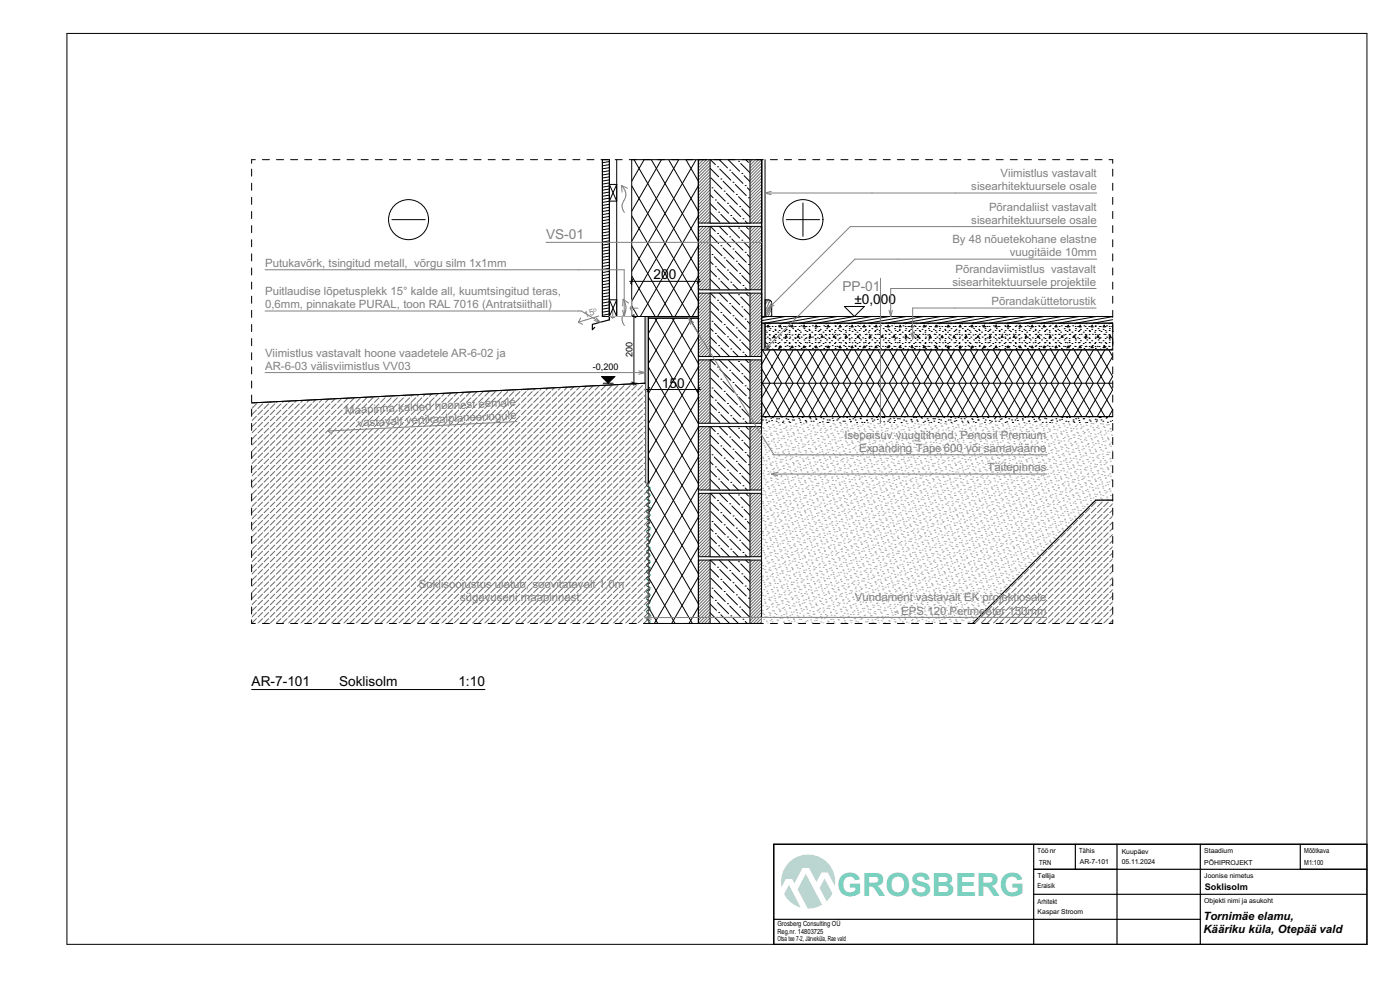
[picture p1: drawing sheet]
<svg xmlns="http://www.w3.org/2000/svg" width="420mm" height="297mm" viewBox="0 0 420 297" stroke-linecap="round" stroke-linejoin="round" font-family="sans-serif">
<defs><g id="words">
<text font-size="9.6" fill="#71cebe" x="251.2" y="268.4">GROSBERG</text>
<g font-size="4.1" fill="#808080">
<text x="163.8" y="71.6">VS-01</text>
<text x="252.7" y="87.1">PP-01</text>
</g>
<g font-size="4.1">
<text x="196.1" y="83.7">200</text>
<text x="256.3" y="91.3">±0,000</text>
<text x="198.6" y="116.1">150</text>
<text x="75.5" y="205.5">AR-7-101</text>
<text x="101.7" y="205.5">Soklisolm</text>
<text x="137.5" y="205.5">1:10</text>
</g>
<g font-size="3.4" fill="#808080">
<text x="300.2" y="53.1">Viimistlus vastavalt</text>
<text x="291.4" y="57">sisearhitektuursele osale</text>
<text x="296.7" y="63.1">Põrandaliist vastavalt</text>
<text x="291.4" y="67.1">sisearhitektuursele osale</text>
<text x="285.7" y="72.9">By 48 nõuetekohane elastne</text>
<text x="303" y="76.8">vuugitäide 10mm</text>
<text x="79.5" y="80">Putukavõrk, tsingitud metall, võrgu silm 1x1mm</text>
<text x="286.6" y="81.7">Põrandaviimistlus vastavalt</text>
<text x="79.5" y="88.4">Puitlaudise lõpetusplekk 15° kalde all, kuumtsingitud teras,</text>
<text x="285.7" y="85.6">sisearhitektuursele projektile</text>
<text x="79.5" y="92.3">0,6mm, pinnakate PURAL, toon RAL 7016 (Antratsiithall)</text>
<text x="297.5" y="91.5">Põrandaküttetorustik</text>
<text x="79.5" y="106.9">Viimistlus vastavalt hoone vaadetele AR-6-02 ja</text>
<text x="79.5" y="110.8">AR-6-03 välisviimistlus VV03</text>
<text x="103.6" y="124.1" transform="rotate(-3 103.6 124.1)">Maapinna kalded hoonest eemale</text>
<text x="107.4" y="127.9" transform="rotate(-3 107.4 127.9)">vastavalt vertikaalplaneeringule</text>
<text x="253.3" y="131.5">Isepaisuv vuugitihend, Penosil Premium</text>
<text x="257.8" y="135.5">Expanding Tape 600 või samaväärne</text>
<text x="296.3" y="141.2">Täitepinnas</text>
<text x="125.7" y="176.2">Soklisoojustus ulatub, soovitatavalt 1,0m</text>
<text x="138" y="180.1">sügavuseni maapinnast.</text>
<text x="256.5" y="180.2">Vundament vastavalt EK projektiosale</text>
<text x="268.3" y="184.2">- EPS 120 Perimeeter 150mm</text>
</g>
<g font-size="3.4">
<text x="361" y="275.7">Tornimäe elamu,</text>
<text x="361" y="279.6">Kääriku küla, Otepää vald</text>
</g>
<text font-size="2.7" fill="#808080" x="175.6" y="95.2" transform="rotate(-17 175.6 95.2)">15</text>
<g font-size="2.7">
<text x="189.8" y="107.1" transform="rotate(-90 189.8 107.1)">200</text>
<text x="177.8" y="111">-0,200</text>
<text x="361.4" y="266.8">Soklisolm</text>
</g>
<g font-size="2.1">
<text x="311.3" y="255.6">Töönr</text>
<text x="323.8" y="255.6">Tähis</text>
<text x="336.5" y="255.9">Kuupäev</text>
<text x="361.3" y="255.6">Staadium</text>
<text x="391.3" y="255.6">Mõõtkava</text>
<text x="311.3" y="263.1">Tellija</text>
<text x="311.8" y="259.2">TRN</text>
<text x="323.9" y="259">AR-7-101</text>
<text x="336.5" y="259">05.11.2024</text>
<text x="361.3" y="259.1">PÕHIPROJEKT</text>
<text x="361.3" y="263.1">Joonise nimetus</text>
<text x="391.3" y="259.1">M1:100</text>
<text x="311.3" y="266.1">Eraisik</text>
<text x="311.3" y="271">Arhitekt</text>
<text x="311.3" y="273.9">Kaspar Stroom</text>
<text x="361.3" y="270.6">Objekti nimi ja asukoht</text>
<text x="233.2" y="277.5">Grosberg Consulting OÜ</text>
<text x="233.2" y="279.9">Reg.nr. 14803725</text>
<text x="233.2" y="281.9">Otsa tee 7-2, Järveküla, Rae vald</text>
</g>
<text font-size="1.8" fill="#808080" x="178.2" y="93.4" transform="rotate(-17 178.2 93.4)">o</text>
</g></defs>
<path d="M310.1 253v30M322.6 253v7.5M335.1 253v30M360.1 253v30M390.1 253v7.5M410.1 253h-178v30M232.1 275.5h128M310.1 260.5h100M310.1 268h100" fill="none" stroke="#000" stroke-width=".35"/>
<g fill="#b4e4dc">
<path d="M247.4 263.3l2.4 4.5-1.8 2.4-2.1-4.1z" fill-rule="evenodd"/>
<path d="M236.7 265.2l3.6 6.8a8.1 8.1 0 0 1-5.1-4.1z" fill-rule="evenodd"/>
<path d="M241.7 261.8l4.9 9.4-1.3 .6-3 .5-3-5.8z" fill-rule="evenodd"/>
<path d="M236.7 258.5a8.1 8.1 0 0 1 9.5-1.5 8.1 8.1 0 0 1 4.3 8.6l-2.2-4.1h-1.8l-1.6 2.9-2.2-4.3h-1.9l-2.5 4.6-.7-1.3h-1.8l-1.3 2.5a8.1 8.1 0 0 1 2.2-7.4z" fill-rule="evenodd"/>
</g>
<path d="M232.1 253h178v30h-178z" fill="none" stroke="#000" stroke-width=".35"/>
<path d="M20.1 10h390v273h-390z" fill="none" stroke="#000" stroke-width=".3"/>
<!-- layer: Structural - Bearing -->
<path d="M209.5 107.9h19v19h-19z" fill-rule="evenodd" fill="#fff"/>
<g fill="none" stroke="#6a6a6a" stroke-width=".3">
<path d="M210.1 107.9l-.6 .6M211 107.9l-1.5 1.5M212 107.9l-2.5 2.4M212.9 107.9l-3.4 3.3M213.8 107.9l-4.3 4.2M214.7 107.9l-5.2 5.2M215.6 107.9l-6.1 6.1M216.6 107.9l-7.1 7M217.5 107.9l-8 7.9M218.4 107.9l-8.9 8.8M219.3 107.9l-9.8 9.8M220.2 107.9l-10.7 10.7"/>
<path d="M221.2 107.9l-11.7 11.6M222.1 107.9l-12.6 12.5M223 107.9l-13.5 13.4M223.9 107.9l-14.4 14.4M224.8 107.9l-15.3 15.3M225.8 107.9l-16.3 16.2M226.7 107.9l-17.2 17.1M227.6 107.9l-18.1 18M228.5 119.8l-7 7.1M228.5 118.9l-8 8M228.5 118l-8.9 8.9M228.5 117l-9.8 9.9"/>
<path d="M228.5 116.1l-10.7 10.8M228.5 115.2l-11.6 11.7M228.5 114.3l-12.6 12.6M228.5 113.4l-13.5 13.5M228.5 112.4l-14.4 14.5M228.5 111.5l-15.3 15.4M228.5 110.6l-16.2 16.3M228.5 109.7l-17.1 17.2M228.5 108.8l-18.1 18.1M228.5 107.9l-19 19M228.5 126.2l-.6 .7M228.5 125.3l-1.5 1.6"/>
<path d="M228.5 124.4l-2.4 2.5M228.5 123.5l-3.4 3.4M228.5 122.6l-4.3 4.3M228.5 121.6l-5.2 5.3M228.5 120.7l-6.1 6.2"/>
</g>
<path d="M209.5 107.9h19v19h-19z" fill="none" stroke="#000" stroke-width=".3"/>
<!-- layer: viirutus -->
<path d="M213 107.9h12v19h-12z" fill-rule="evenodd" fill="#fff"/>
<g fill="none" stroke="#000" stroke-width=".3">
<path d="M213 110.4l2.6 2.6M213 118.4l.9 .9M213 107.9h12v19h-12zM213.1 107.9l1.5 1.4M213.3 113.3l3.3 3.3M213.6 116.3h.1M214.3 117l3.3 3.3M214.6 119.9h.1M215.3 110h.1M215.8 107.9l2.4 2.4M215.9 110.7l3.3 3.3M216.3 113.6h.1"/>
<path d="M216.9 114.3l3.3 3.3M217.3 117.3h.1M217.9 117.9l3.3 3.4M218.6 108l3.3 3.3M218.9 111h.1M219.6 111.7l3.3 3.3M219.9 114.6h.1M220.6 115.3l3.3 3.3M220.9 118.3h.1M221.6 108.3h.1M221.6 118.9l3.3 3.4M222.2 109l2.8 2.8"/>
<path d="M222.6 112h.1M223.2 112.6l1.8 1.8M223.5 115.6h.1M223.7 107.9l.8 .8M224.2 116.3l.8 .8M224.5 119.3h.1M213 121l1.9 1.9M213 123.7l2.9 2.9M215.3 120.6l3.3 3.3M215.6 123.6h.1M216.3 124.2l2.6 2.7M218.2 120.9h.1"/>
<path d="M218.9 121.6l3.3 3.3M219.2 124.6h.1M219.9 125.2l1.6 1.7M221.9 121.9h.1M222.6 122.6l2.4 2.4M222.9 125.6h.1M223.5 126.2l.7 .7"/>
</g>
<!-- layer: Structural - Bearing -->
<path d="M209.5 127.9h19v19h-19z" fill-rule="evenodd" fill="#fff"/>
<g fill="none" stroke="#6a6a6a" stroke-width=".3">
<path d="M210.1 127.9l-.6 .6M211 127.9l-1.5 1.5M212 127.9l-2.5 2.4M212.9 127.9l-3.4 3.3M213.8 127.9l-4.3 4.2M214.7 127.9l-5.2 5.2M215.6 127.9l-6.1 6.1M216.6 127.9l-7.1 7M217.5 127.9l-8 7.9M218.4 127.9l-8.9 8.8M219.3 127.9l-9.8 9.8M220.2 127.9l-10.7 10.7"/>
<path d="M221.2 127.9l-11.7 11.6M222.1 127.9l-12.6 12.5M223 127.9l-13.5 13.4M223.9 127.9l-14.4 14.4M224.8 127.9l-15.3 15.3M225.8 127.9l-16.3 16.2M226.7 127.9l-17.2 17.1M227.6 127.9l-18.1 18M228.5 139.8l-7 7.1M228.5 138.9l-8 8M228.5 138l-8.9 8.9M228.5 137l-9.8 9.9"/>
<path d="M228.5 136.1l-10.7 10.8M228.5 135.2l-11.6 11.7M228.5 134.3l-12.6 12.6M228.5 133.4l-13.5 13.5M228.5 132.4l-14.4 14.5M228.5 131.5l-15.3 15.4M228.5 130.6l-16.2 16.3M228.5 129.7l-17.1 17.2M228.5 128.8l-18.1 18.1M228.5 127.9l-19 19M228.5 146.2l-.6 .7M228.5 145.3l-1.5 1.6"/>
<path d="M228.5 144.4l-2.4 2.5M228.5 143.5l-3.4 3.4M228.5 142.6l-4.3 4.3M228.5 141.6l-5.2 5.3M228.5 140.7l-6.1 6.2"/>
</g>
<path d="M209.5 127.9h19v19h-19z" fill="none" stroke="#000" stroke-width=".3"/>
<!-- layer: viirutus -->
<path d="M213 127.9h12v19h-12z" fill-rule="evenodd" fill="#fff"/>
<g fill="none" stroke="#000" stroke-width=".3">
<path d="M213 130.4l2.6 2.6M213 138.4l.9 .9M213 127.9h12v19h-12zM213.1 127.9l1.5 1.4M213.3 133.3l3.3 3.3M213.6 136.3h.1M214.3 137l3.3 3.3M214.6 139.9h.1M215.3 130h.1M215.8 127.9l2.4 2.4M215.9 130.7l3.3 3.3M216.3 133.6h.1"/>
<path d="M216.9 134.3l3.3 3.3M217.3 137.3h.1M217.9 137.9l3.3 3.4M218.6 128l3.3 3.3M218.9 131h.1M219.6 131.7l3.3 3.3M219.9 134.6h.1M220.6 135.3l3.3 3.3M220.9 138.3h.1M221.6 128.3h.1M221.6 138.9l3.3 3.4M222.2 129l2.8 2.8"/>
<path d="M222.6 132h.1M223.2 132.6l1.8 1.8M223.5 135.6h.1M223.7 127.9l.8 .8M224.2 136.3l.8 .8M224.5 139.3h.1M213 141l1.9 1.9M213 143.7l2.9 2.9M215.3 140.6l3.3 3.3M215.6 143.6h.1M216.3 144.2l2.6 2.7M218.2 140.9h.1"/>
<path d="M218.9 141.6l3.3 3.3M219.2 144.6h.1M219.9 145.2l1.6 1.7M221.9 141.9h.1M222.6 142.6l2.4 2.4M222.9 145.6h.1M223.5 146.2l.7 .7"/>
</g>
<!-- layer: Structural - Bearing -->
<path d="M209.5 147.9h19v19h-19z" fill-rule="evenodd" fill="#fff"/>
<g fill="none" stroke="#6a6a6a" stroke-width=".3">
<path d="M210.1 147.9l-.6 .6M211 147.9l-1.5 1.5M212 147.9l-2.5 2.4M212.9 147.9l-3.4 3.3M213.8 147.9l-4.3 4.2M214.7 147.9l-5.2 5.2M215.6 147.9l-6.1 6.1M216.6 147.9l-7.1 7M217.5 147.9l-8 7.9M218.4 147.9l-8.9 8.8M219.3 147.9l-9.8 9.8M220.2 147.9l-10.7 10.7"/>
<path d="M221.2 147.9l-11.7 11.6M222.1 147.9l-12.6 12.5M223 147.9l-13.5 13.4M223.9 147.9l-14.4 14.4M224.8 147.9l-15.3 15.3M225.8 147.9l-16.3 16.2M226.7 147.9l-17.2 17.1M227.6 147.9l-18.1 18M228.5 159.8l-7 7.1M228.5 158.9l-8 8M228.5 158l-8.9 8.9M228.5 157l-9.8 9.9"/>
<path d="M228.5 156.1l-10.7 10.8M228.5 155.2l-11.6 11.7M228.5 154.3l-12.6 12.6M228.5 153.4l-13.5 13.5M228.5 152.4l-14.4 14.5M228.5 151.5l-15.3 15.4M228.5 150.6l-16.2 16.3M228.5 149.7l-17.1 17.2M228.5 148.8l-18.1 18.1M228.5 147.9l-19 19M228.5 166.2l-.6 .7M228.5 165.3l-1.5 1.6"/>
<path d="M228.5 164.4l-2.4 2.5M228.5 163.5l-3.4 3.4M228.5 162.6l-4.3 4.3M228.5 161.6l-5.2 5.3M228.5 160.7l-6.1 6.2"/>
</g>
<path d="M209.5 147.9h19v19h-19z" fill="none" stroke="#000" stroke-width=".3"/>
<!-- layer: viirutus -->
<path d="M213 147.9h12v19h-12z" fill-rule="evenodd" fill="#fff"/>
<g fill="none" stroke="#000" stroke-width=".3">
<path d="M213 150.4l2.6 2.6M213 158.4l.9 .9M213 147.9h12v19h-12zM213.1 147.9l1.5 1.4M213.3 153.3l3.3 3.3M213.6 156.3h.1M214.3 157l3.3 3.3M214.6 159.9h.1M215.3 150h.1M215.8 147.9l2.4 2.4M215.9 150.7l3.3 3.3M216.3 153.6h.1"/>
<path d="M216.9 154.3l3.3 3.3M217.3 157.3h.1M217.9 157.9l3.3 3.4M218.6 148l3.3 3.3M218.9 151h.1M219.6 151.7l3.3 3.3M219.9 154.6h.1M220.6 155.3l3.3 3.3M220.9 158.3h.1M221.6 148.3h.1M221.6 158.9l3.3 3.4M222.2 149l2.8 2.8"/>
<path d="M222.6 152h.1M223.2 152.6l1.8 1.8M223.5 155.6h.1M223.7 147.9l.8 .8M224.2 156.3l.8 .8M224.5 159.3h.1M213 161l1.9 1.9M213 163.7l2.9 2.9M215.3 160.6l3.3 3.3M215.6 163.6h.1M216.3 164.2l2.6 2.7M218.2 160.9h.1"/>
<path d="M218.9 161.6l3.3 3.3M219.2 164.6h.1M219.9 165.2l1.6 1.7M221.9 161.9h.1M222.6 162.6l2.4 2.4M222.9 165.6h.1M223.5 166.2l.7 .7"/>
</g>
<!-- layer: Structural - Bearing -->
<path d="M209.5 167.9h19v19h-19z" fill-rule="evenodd" fill="#fff"/>
<g fill="none" stroke="#6a6a6a" stroke-width=".3">
<path d="M210.1 167.9l-.6 .6M211 167.9l-1.5 1.5M212 167.9l-2.5 2.4M212.9 167.9l-3.4 3.3M213.8 167.9l-4.3 4.2M214.7 167.9l-5.2 5.2M215.6 167.9l-6.1 6.1M216.6 167.9l-7.1 7M217.5 167.9l-8 7.9M218.4 167.9l-8.9 8.8M219.3 167.9l-9.8 9.8M220.2 167.9l-10.7 10.7"/>
<path d="M221.2 167.9l-11.7 11.6M222.1 167.9l-12.6 12.5M223 167.9l-13.5 13.4M223.9 167.9l-14.4 14.4M224.8 167.9l-15.3 15.3M225.8 167.9l-16.3 16.2M226.7 167.9l-17.2 17.1M227.6 167.9l-18.1 18M228.5 179.8l-7 7.1M228.5 178.9l-8 8M228.5 178l-8.9 8.9M228.5 177l-9.8 9.9"/>
<path d="M228.5 176.1l-10.7 10.8M228.5 175.2l-11.6 11.7M228.5 174.3l-12.6 12.6M228.5 173.4l-13.5 13.5M228.5 172.4l-14.4 14.5M228.5 171.5l-15.3 15.4M228.5 170.6l-16.2 16.3M228.5 169.7l-17.1 17.2M228.5 168.8l-18.1 18.1M228.5 167.9l-19 19M228.5 186.2l-.6 .7M228.5 185.3l-1.5 1.6"/>
<path d="M228.5 184.4l-2.4 2.5M228.5 183.5l-3.4 3.4M228.5 182.6l-4.3 4.3M228.5 181.6l-5.2 5.3M228.5 180.7l-6.1 6.2"/>
</g>
<path d="M209.5 167.9h19v19h-19z" fill="none" stroke="#000" stroke-width=".3"/>
<!-- layer: viirutus -->
<path d="M213 167.9h12v19h-12z" fill-rule="evenodd" fill="#fff"/>
<g fill="none" stroke="#000" stroke-width=".3">
<path d="M213 170.4l2.6 2.6M213 178.4l.9 .9M213 167.9h12v19h-12zM213.1 167.9l1.5 1.4M213.3 173.3l3.3 3.3M213.6 176.3h.1M214.3 177l3.3 3.3M214.6 179.9h.1M215.3 170h.1M215.8 167.9l2.4 2.4M215.9 170.7l3.3 3.3M216.3 173.6h.1"/>
<path d="M216.9 174.3l3.3 3.3M217.3 177.3h.1M217.9 177.9l3.3 3.4M218.6 168l3.3 3.3M218.9 171h.1M219.6 171.7l3.3 3.3M219.9 174.6h.1M220.6 175.3l3.3 3.3M220.9 178.3h.1M221.6 168.3h.1M221.6 178.9l3.3 3.4M222.2 169l2.8 2.8"/>
<path d="M222.6 172h.1M223.2 172.6l1.8 1.8M223.5 175.6h.1M223.7 167.9l.8 .8M224.2 176.3l.8 .8M224.5 179.3h.1M213 181l1.9 1.9M213 183.7l2.9 2.9M215.3 180.6l3.3 3.3M215.6 183.6h.1M216.3 184.2l2.6 2.7M218.2 180.9h.1"/>
<path d="M218.9 181.6l3.3 3.3M219.2 184.6h.1M219.9 185.2l1.6 1.7M221.9 181.9h.1M222.6 182.6l2.4 2.4M222.9 185.6h.1M223.5 186.2l.7 .7"/>
</g>
<!-- layer: Structural - Bearing -->
<path d="M209.5 47.9h19v19h-19z" fill-rule="evenodd" fill="#fff"/>
<g fill="none" stroke="#6a6a6a" stroke-width=".3">
<path d="M210.1 47.9l-.6 .6M211 47.9l-1.5 1.5M212 47.9l-2.5 2.4M212.9 47.9l-3.4 3.3M213.8 47.9l-4.3 4.2M214.7 47.9l-5.2 5.2M215.6 47.9l-6.1 6.1M216.6 47.9l-7.1 7M217.5 47.9l-8 7.9M218.4 47.9l-8.9 8.8M219.3 47.9l-9.8 9.8M220.2 47.9l-10.7 10.7"/>
<path d="M221.2 47.9l-11.7 11.6M222.1 47.9l-12.6 12.5M223 47.9l-13.5 13.4M223.9 47.9l-14.4 14.4M224.8 47.9l-15.3 15.3M225.8 47.9l-16.3 16.2M226.7 47.9l-17.2 17.1M227.6 47.9l-18.1 18M228.5 59.8l-7 7.1M228.5 58.9l-8 8M228.5 58l-8.9 8.9M228.5 57l-9.8 9.9"/>
<path d="M228.5 56.1l-10.7 10.8M228.5 55.2l-11.6 11.7M228.5 54.3l-12.6 12.6M228.5 53.4l-13.5 13.5M228.5 52.4l-14.4 14.5M228.5 51.5l-15.3 15.4M228.5 50.6l-16.2 16.3M228.5 49.7l-17.1 17.2M228.5 48.8l-18.1 18.1M228.5 47.9l-19 19M228.5 66.2l-.6 .7M228.5 65.3l-1.5 1.6"/>
<path d="M228.5 64.4l-2.4 2.5M228.5 63.5l-3.4 3.4M228.5 62.6l-4.3 4.3M228.5 61.6l-5.2 5.3M228.5 60.7l-6.1 6.2"/>
</g>
<path d="M209.5 47.9h19v19h-19z" fill="none" stroke="#000" stroke-width=".3"/>
<!-- layer: viirutus -->
<path d="M213 47.9h12v19h-12z" fill-rule="evenodd" fill="#fff"/>
<g fill="none" stroke="#000" stroke-width=".3">
<path d="M213 50.4l2.6 2.6M213 58.4l.9 .9M213 47.9h12v19h-12zM213.1 47.9l1.5 1.4M213.3 53.3l3.3 3.3M213.6 56.3h.1M214.3 57l3.3 3.3M214.6 59.9h.1M215.3 50h.1M215.8 47.9l2.4 2.4M215.9 50.7l3.3 3.3M216.3 53.6h.1"/>
<path d="M216.9 54.3l3.3 3.3M217.3 57.3h.1M217.9 57.9l3.3 3.4M218.6 48l3.3 3.3M218.9 51h.1M219.6 51.7l3.3 3.3M219.9 54.6h.1M220.6 55.3l3.3 3.3M220.9 58.3h.1M221.6 48.3h.1M221.6 58.9l3.3 3.4M222.2 49l2.8 2.8"/>
<path d="M222.6 52h.1M223.2 52.6l1.8 1.8M223.5 55.6h.1M223.7 47.9l.8 .8M224.2 56.3l.8 .8M224.5 59.3h.1M213 61l1.9 1.9M213 63.7l2.9 2.9M215.3 60.6l3.3 3.3M215.6 63.6h.1M216.3 64.2l2.6 2.7M218.2 60.9h.1"/>
<path d="M218.9 61.6l3.3 3.3M219.2 64.6h.1M219.9 65.2l1.6 1.7M221.9 61.9h.1M222.6 62.6l2.4 2.4M222.9 65.6h.1M223.5 66.2l.7 .7"/>
</g>
<!-- layer: Structural - Bearing -->
<path d="M209.5 67.9h19v19h-19z" fill-rule="evenodd" fill="#fff"/>
<g fill="none" stroke="#6a6a6a" stroke-width=".3">
<path d="M210.1 67.9l-.6 .6M211 67.9l-1.5 1.5M212 67.9l-2.5 2.4M212.9 67.9l-3.4 3.3M213.8 67.9l-4.3 4.2M214.7 67.9l-5.2 5.2M215.6 67.9l-6.1 6.1M216.6 67.9l-7.1 7M217.5 67.9l-8 7.9M218.4 67.9l-8.9 8.8M219.3 67.9l-9.8 9.8M220.2 67.9l-10.7 10.7"/>
<path d="M221.2 67.9l-11.7 11.6M222.1 67.9l-12.6 12.5M223 67.9l-13.5 13.4M223.9 67.9l-14.4 14.4M224.8 67.9l-15.3 15.3M225.8 67.9l-16.3 16.2M226.7 67.9l-17.2 17.1M227.6 67.9l-18.1 18M228.5 79.8l-7 7.1M228.5 78.9l-8 8M228.5 78l-8.9 8.9M228.5 77l-9.8 9.9"/>
<path d="M228.5 76.1l-10.7 10.8M228.5 75.2l-11.6 11.7M228.5 74.3l-12.6 12.6M228.5 73.4l-13.5 13.5M228.5 72.4l-14.4 14.5M228.5 71.5l-15.3 15.4M228.5 70.6l-16.2 16.3M228.5 69.7l-17.1 17.2M228.5 68.8l-18.1 18.1M228.5 67.9l-19 19M228.5 86.2l-.6 .7M228.5 85.3l-1.5 1.6"/>
<path d="M228.5 84.4l-2.4 2.5M228.5 83.5l-3.4 3.4M228.5 82.6l-4.3 4.3M228.5 81.6l-5.2 5.3M228.5 80.7l-6.1 6.2"/>
</g>
<path d="M209.5 67.9h19v19h-19z" fill="none" stroke="#000" stroke-width=".3"/>
<!-- layer: viirutus -->
<path d="M213 67.9h12v19h-12z" fill-rule="evenodd" fill="#fff"/>
<g fill="none" stroke="#000" stroke-width=".3">
<path d="M213 70.4l2.6 2.6M213 78.4l.9 .9M213 67.9h12v19h-12zM213.1 67.9l1.5 1.4M213.3 73.3l3.3 3.3M213.6 76.3h.1M214.3 77l3.3 3.3M214.6 79.9h.1M215.3 70h.1M215.8 67.9l2.4 2.4M215.9 70.7l3.3 3.3M216.3 73.6h.1"/>
<path d="M216.9 74.3l3.3 3.3M217.3 77.3h.1M217.9 77.9l3.3 3.4M218.6 68l3.3 3.3M218.9 71h.1M219.6 71.7l3.3 3.3M219.9 74.6h.1M220.6 75.3l3.3 3.3M220.9 78.3h.1M221.6 68.3h.1M221.6 78.9l3.3 3.4M222.2 69l2.8 2.8"/>
<path d="M222.6 72h.1M223.2 72.6l1.8 1.8M223.5 75.6h.1M223.7 67.9l.8 .8M224.2 76.3l.8 .8M224.5 79.3h.1M213 81l1.9 1.9M213 83.7l2.9 2.9M215.3 80.6l3.3 3.3M215.6 83.6h.1M216.3 84.2l2.6 2.7M218.2 80.9h.1"/>
<path d="M218.9 81.6l3.3 3.3M219.2 84.6h.1M219.9 85.2l1.6 1.7M221.9 81.9h.1M222.6 82.6l2.4 2.4M222.9 85.6h.1M223.5 86.2l.7 .7"/>
</g>
<!-- layer: Structural - Bearing -->
<path d="M209.5 87.9h19v19h-19z" fill-rule="evenodd" fill="#fff"/>
<g fill="none" stroke="#6a6a6a" stroke-width=".3">
<path d="M210.1 87.9l-.6 .6M211 87.9l-1.5 1.5M212 87.9l-2.5 2.4M212.9 87.9l-3.4 3.3M213.8 87.9l-4.3 4.2M214.7 87.9l-5.2 5.2M215.6 87.9l-6.1 6.1M216.6 87.9l-7.1 7M217.5 87.9l-8 7.9M218.4 87.9l-8.9 8.8M219.3 87.9l-9.8 9.8M220.2 87.9l-10.7 10.7"/>
<path d="M221.2 87.9l-11.7 11.6M222.1 87.9l-12.6 12.5M223 87.9l-13.5 13.4M223.9 87.9l-14.4 14.4M224.8 87.9l-15.3 15.3M225.8 87.9l-16.3 16.2M226.7 87.9l-17.2 17.1M227.6 87.9l-18.1 18M228.5 99.8l-7 7.1M228.5 98.9l-8 8M228.5 98l-8.9 8.9M228.5 97l-9.8 9.9"/>
<path d="M228.5 96.1l-10.7 10.8M228.5 95.2l-11.6 11.7M228.5 94.3l-12.6 12.6M228.5 93.4l-13.5 13.5M228.5 92.4l-14.4 14.5M228.5 91.5l-15.3 15.4M228.5 90.6l-16.2 16.3M228.5 89.7l-17.1 17.2M228.5 88.8l-18.1 18.1M228.5 87.9l-19 19M228.5 106.2l-.6 .7M228.5 105.3l-1.5 1.6"/>
<path d="M228.5 104.4l-2.4 2.5M228.5 103.5l-3.4 3.4M228.5 102.6l-4.3 4.3M228.5 101.6l-5.2 5.3M228.5 100.7l-6.1 6.2"/>
</g>
<path d="M209.5 87.9h19v19h-19z" fill="none" stroke="#000" stroke-width=".3"/>
<!-- layer: viirutus -->
<path d="M213 87.9h12v19h-12z" fill-rule="evenodd" fill="#fff"/>
<g fill="none" stroke="#000" stroke-width=".3">
<path d="M213 90.4l2.6 2.6M213 98.4l.9 .9M213 87.9h12v19h-12zM213.1 87.9l1.5 1.4M213.3 93.3l3.3 3.3M213.6 96.3h.1M214.3 97l3.3 3.3M214.6 99.9h.1M215.3 90h.1M215.8 87.9l2.4 2.4M215.9 90.7l3.3 3.3M216.3 93.6h.1"/>
<path d="M216.9 94.3l3.3 3.3M217.3 97.3h.1M217.9 97.9l3.3 3.4M218.6 88l3.3 3.3M218.9 91h.1M219.6 91.7l3.3 3.3M219.9 94.6h.1M220.6 95.3l3.3 3.3M220.9 98.3h.1M221.6 88.3h.1M221.6 98.9l3.3 3.4M222.2 89l2.8 2.8"/>
<path d="M222.6 92h.1M223.2 92.6l1.8 1.8M223.5 95.6h.1M223.7 87.9l.8 .8M224.2 96.3l.8 .8M224.5 99.3h.1M213 101l1.9 1.9M213 103.7l2.9 2.9M215.3 100.6l3.3 3.3M215.6 103.6h.1M216.3 104.2l2.6 2.7M218.2 100.9h.1"/>
<path d="M218.9 101.6l3.3 3.3M219.2 104.6h.1M219.9 105.2l1.6 1.7M221.9 101.9h.1M222.6 102.6l2.4 2.4M222.9 105.6h.1M223.5 106.2l.7 .7"/>
</g>
<path d="M228.5 96.9h1v8h-1z" fill-rule="evenodd" fill="#ccc"/>
<path d="M228.5 96.9h1v8h-1zM229.5 89.9l1.5 .1 .4 .4 .1 4.5h-2z" fill="none" stroke="#000" stroke-width=".3"/>
<path d="M229.8 89.9l-.3 .4M230 89.9l-.5 .8M230.5 89.9l-1 1.5M230.7 90.6l-1.2 2.4M230.7 90.6h.1M231 90l-.3 .6M231.5 92.7l-1.2 2.2M231.5 90.9l-2 2.7M231.5 92l-1.8 2.9M231.5 92.7h.1M231.5 94.3l-.4 .6M231.5 91.6l-2 2.8" fill="none" stroke="#7f7f7f" stroke-width=".3"/>
<path d="M193.5 94.9h1v50h-1z" fill-rule="evenodd" fill="#ccc"/>
<path d="M193.5 94.9h1v50h-1z" fill="none" stroke="#000" stroke-width=".3"/>
<path d="M194.5 94.9h15v.5h-15z" fill-rule="evenodd" fill="#ccc"/>
<path d="M194.5 94.9h15v.5h-15z" fill="none" stroke="#000" stroke-width=".3"/>
<!-- layer: Structural - Bearing -->
<g fill="none" stroke="#000" stroke-width=".3">
<path d="M229.5 96.9h104.3v8h-104.3zM229.5 99.1h.1M229.5 97.9h.1M229.9 99.6h.1M230.2 97.6h.1M230.4 94.9l-1.9 .3M230.4 97.5l.3 .5h-.6zM230.7 99.1h.1M230.7 97.9h.1M230.8 97h.1M231 98.5h.1M231.6 97.9h.1"/>
<path d="M231.9 99.3h.1M232.5 98.7h.1M232.5 99.1h.1M232.5 97.9h.1M233.3 99.6h.1M233.5 97.6h.1M233.7 99.1h.1M233.7 97.9h.1M234 97.5l.3 .5h-.6zM234.2 97h.1M234.4 98.5h.1M235 97.9h.1"/>
<path d="M235.2 99.3h.1M235.5 99.1h.1M235.5 97.9h.1M235.6 94.9l-7.1 1.2M235.9 98.7h.1M236.7 99.6h.1M236.7 99.1h.1M236.7 97.9h.1M236.9 97.6h.1M237.6 97h.1M237.6 97.5l.3 .5h-.6zM237.8 98.5h.1"/>
<path d="M238.4 97.9h.1M238.5 99.1h.1M238.5 97.9h.1M238.6 99.3h.1M239.3 98.7h.1M239.7 99.1h.1M239.7 97.9h.1M240.1 99.6h.1M240.3 97.6h.1M240.8 94.9l-11.4 2M241 97h.1M241.2 98.5h.1"/>
<path d="M241.2 97.5l.3 .5h-.6zM241.5 99.1h.1M241.5 97.9h.1M241.8 97.9h.1M242 99.3h.1M242.7 98.7h.1M242.7 99.1h.1M242.7 97.9h.1M243.5 99.6h.1M243.7 97.6h.1M244.4 97h.1M244.5 99.1h.1"/>
<path d="M244.5 97.9h.1M244.6 98.5h.1M244.8 97.5l.3 .5h-.6zM245.2 97.9h.1M245.4 99.3h.1M245.7 99.1h.1M245.7 97.9h.1M246 94.9l-11.4 2M246.1 98.7h.1M246.9 99.6h.1M247.1 97.6h.1M247.5 99.1h.1"/>
<path d="M247.5 97.9h.1M247.8 97h.1M248 98.5h.1M248.4 97.5l.3 .5h-.6zM248.6 97.9h.1M248.7 99.1h.1M248.7 97.9h.1M248.8 99.3h.1M249.5 98.7h.1M250.3 99.6h.1M250.5 97.6h.1M250.5 99.1h.1"/>
<path d="M250.5 97.9h.1M251.2 97h.1M251.2 94.9l-11.4 2M251.4 98.5h.1M251.7 99.1h.1M251.7 97.9h.1M252 97.9h.1M252 97.5l.3 .5h-.6zM252.2 99.3h.1M252.9 98.7h.1M253.5 99.1h.1M253.5 97.9h.1"/>
<path d="M253.7 99.6h.1M253.9 97.6h.1M254.6 97h.1M254.7 99.1h.1M254.7 97.9h.1M254.8 98.5h.1M255.4 97.9h.1M255.6 99.3h.1M255.6 97.5l.3 .5h-.6zM256.2 98.7h.1M256.3 94.9l-11.3 2M256.5 99.1h.1"/>
<path d="M256.5 97.9h.1M257.1 99.6h.1M257.3 97.6h.1M257.7 99.1h.1M257.7 97.9h.1M257.9 97h.1M258.2 98.5h.1M258.8 97.9h.1M259 99.3h.1M259.2 97.5l.3 .5h-.6zM259.5 99.1h.1M259.5 97.9h.1"/>
<path d="M259.6 98.7h.1M260.5 99.6h.1M260.7 97.6h.1M260.7 99.1h.1M260.7 97.9h.1M261.3 97h.1M261.5 94.9l-11.3 2M261.6 98.5h.1M262.2 97.9h.1M262.4 99.3h.1M262.5 99.1h.1M262.5 97.9h.1"/>
<path d="M262.8 97.5l.3 .5h-.6zM263 98.7h.1M263.7 99.1h.1M263.7 97.9h.1M263.9 99.6h.1M264.1 97.6h.1M264.7 97h.1M264.9 98.5h.1M265.5 99.1h.1M265.5 97.9h.1M265.8 99.3h.1M266.4 98.7h.1"/>
<path d="M266.4 97.5l.3 .5h-.6zM266.7 94.9l-11.3 2M266.7 99.1h.1M266.7 97.9h.1M267.3 99.6h.1M267.5 97.6h.1M268.1 97h.1M268.3 98.5h.1M268.5 99.1h.1M268.5 97.9h.1M269 97.9h.1M269.2 99.3h.1"/>
<path d="M269.7 99.1h.1M269.7 97.9h.1M269.8 98.7h.1M270 97.5l.3 .5h-.6zM270.7 99.6h.1M270.9 97.6h.1M271.5 97h.1M271.5 99.1h.1M271.5 97.9h.1M271.7 98.5h.1M271.9 94.9l-11.4 2M272.4 97.9h.1"/>
<path d="M272.6 99.3h.1M272.7 99.1h.1M272.7 97.9h.1M273.2 98.7h.1M273.6 97.5l.3 .5h-.6zM274.1 99.6h.1M274.3 97.6h.1M274.5 99.1h.1M274.5 97.9h.1M274.9 97h.1M275.1 98.5h.1M275.7 99.1h.1"/>
<path d="M275.7 97.9h.1M276 99.3h.1M276.6 98.7h.1M277.1 94.9l-11.4 2M277.2 97.5l.3 .5h-.6zM277.5 99.6h.1M277.5 99.1h.1M277.5 97.9h.1M277.7 97.6h.1M278.3 97h.1M278.5 98.5h.1M278.7 99.1h.1"/>
<path d="M278.7 97.9h.1M279.2 97.9h.1M279.4 99.3h.1M280 98.7h.1M280.5 99.1h.1M280.5 97.9h.1M280.8 97.5l.3 .5h-.6zM280.9 99.6h.1M281.1 97.6h.1M281.7 97h.1M281.7 99.1h.1M281.7 97.9h.1"/>
<path d="M281.9 98.5h.1M282.3 94.9l-11.4 2M282.6 97.9h.1M282.8 99.3h.1M283.4 98.7h.1M283.5 99.1h.1M283.5 97.9h.1M284.2 99.6h.1M284.4 97.5l.3 .5h-.6zM284.5 97.6h.1M284.7 99.1h.1M284.7 97.9h.1"/>
<path d="M285.1 97h.1M285.3 98.5h.1M285.9 97.9h.1M286.2 99.3h.1M286.5 99.1h.1M286.5 97.9h.1M286.8 98.7h.1M287.4 94.9l-11.3 2M287.6 99.6h.1M287.7 99.1h.1M287.7 97.9h.1M287.9 97.6h.1"/>
<path d="M288 97.5l.3 .5h-.6zM288.5 97h.1M288.7 98.5h.1M289.3 97.9h.1M289.5 99.1h.1M289.5 97.9h.1M289.6 99.3h.1M290.2 98.7h.1M290.7 99.1h.1M290.7 97.9h.1M291 99.6h.1M291.2 97.6h.1"/>
<path d="M291.6 97.5l.3 .5h-.6zM291.9 97h.1M292.1 98.5h.1M292.5 99.1h.1M292.5 97.9h.1M292.6 94.9l-11.3 2M292.7 97.9h.1M292.9 99.3h.1M293.6 98.7h.1M293.7 99.1h.1M293.7 97.9h.1M294.4 99.6h.1"/>
<path d="M294.6 97.6h.1M295.2 97.5l.3 .5h-.6zM295.3 97h.1M295.5 98.5h.1M295.5 99.1h.1M295.5 97.9h.1M296.1 97.9h.1M296.3 99.3h.1M296.7 99.1h.1M296.7 97.9h.1M297 98.7h.1M297.8 94.9l-11.3 2"/>
<path d="M297.8 99.6h.1M298 97.6h.1M298.5 99.1h.1M298.5 97.9h.1M298.7 97h.1M298.8 97.5l.3 .5h-.6zM298.9 98.5h.1M299.5 97.9h.1M299.7 99.3h.1M299.7 99.1h.1M299.7 97.9h.1M300.4 98.7h.1"/>
<path d="M301.2 99.6h.1M301.4 97.6h.1M301.5 99.1h.1M301.5 97.9h.1M302.1 97h.1M302.3 98.5h.1M302.4 97.5l.3 .5h-.6zM302.7 99.1h.1M302.7 97.9h.1M302.9 97.9h.1M303 94.9l-11.4 2M303.1 99.3h.1"/>
<path d="M303.8 98.7h.1M304.5 99.1h.1M304.5 97.9h.1M304.6 99.6h.1M304.8 97.6h.1M305.5 97h.1M305.7 98.5h.1M305.7 99.1h.1M305.7 97.9h.1M306 97.5l.3 .5h-.6zM306.3 97.9h.1M306.5 99.3h.1"/>
<path d="M307.2 98.7h.1M307.5 99.1h.1M307.5 97.9h.1M308 99.6h.1M308.2 94.9l-11.4 2M308.2 97.6h.1M308.7 99.1h.1M308.7 97.9h.1M308.9 97h.1M309.1 98.5h.1M309.6 97.5l.3 .5h-.6zM309.7 97.9h.1"/>
<path d="M309.9 99.3h.1M310.5 99.1h.1M310.5 97.9h.1M310.6 98.7h.1M311.4 99.6h.1M311.6 97.6h.1M311.7 99.1h.1M311.7 97.9h.1M312.3 97h.1M312.5 98.5h.1M313.1 97.9h.1M313.2 97.5l.3 .5h-.6z"/>
<path d="M313.3 99.3h.1M313.4 94.9l-11.4 2M313.5 99.1h.1M313.5 97.9h.1M313.9 98.7h.1M314.7 99.1h.1M314.7 97.9h.1M314.8 99.6h.1M315 97.6h.1M315.6 97h.1M315.9 98.5h.1M316.5 97.9h.1"/>
<path d="M316.5 99.1h.1M316.7 99.3h.1M316.8 97.5l.3 .5h-.6zM317.3 98.7h.1M317.7 99.1h.1M317.7 97.9h.1M318.2 99.6h.1M318.4 97.6h.1M318.5 94.9l-11.3 2M319 97h.1M319.3 98.5h.1M319.5 99.1h.1"/>
<path d="M319.5 97.9h.1M319.9 97.9h.1M320.1 99.3h.1M320.4 97.5l.3 .5h-.6zM320.7 98.7h.1M320.7 99.1h.1M320.7 97.9h.1M321.6 99.6h.1M321.8 97.6h.1M322.4 97h.1M322.5 99.1h.1M322.5 97.9h.1"/>
<path d="M322.6 98.5h.1M323.3 97.9h.1M323.5 99.3h.1M323.7 94.9l-11.3 2M323.7 99.1h.1M323.7 97.9h.1M324 97.5l.3 .5h-.6zM324.1 98.7h.1M325 99.6h.1M325.2 97.6h.1M325.5 99.1h.1M325.5 97.9h.1"/>
<path d="M325.8 97h.1M326 98.5h.1M326.7 97.9h.1M326.7 99.1h.1M326.9 99.3h.1M327.5 98.7h.1M327.6 97.5l.3 .5h-.6zM328.4 99.6h.1M328.5 99.1h.1M328.5 97.9h.1M328.6 97.6h.1M328.9 94.9l-11.3 2"/>
<path d="M329.2 97h.1M329.4 98.5h.1M329.7 99.1h.1M329.7 97.9h.1M330.1 97.9h.1M330.3 99.3h.1M330.9 98.7h.1M331.2 97.5l.3 .5h-.6zM331.5 99.1h.1M331.5 97.9h.1M331.8 99.6h.1M332 97.6h.1"/>
<path d="M332.6 97h.1M332.7 99.1h.1M332.7 97.9h.1M332.8 98.5h.1M333.5 97.9h.1M333.7 99.3h.1M333.8 96.7l-.7 .2M333.8 95.8l-5.9 1.1M333.8 94.9l-11.1 2M228.5 110.5l2.5 4.4-2.5 4.3M228.7 104.9l5.8 10-5.8 10M229.5 103.9h.1"/>
<path d="M229.5 102.7h.1M229.5 101.5h.1M229.5 100.3h.1M229.9 102.9h.1M230.2 104.4h.1M230.2 101h.1M230.4 103.7l.3 .5h-.6zM230.7 103.9h.1M230.7 102.7h.1M230.7 101.5h.1M230.7 100.3h.1M230.8 103.8h.1"/>
<path d="M230.8 100.4h.1M231 101.9h.1M231 104.9l-2.5 4.3M231.6 104.6h.1M231.6 101.3h.1M231.9 102.7h.1M232.2 104.9l5.7 10-5.7 10M232.2 100.6l.3 .5h-.6zM232.5 102.1h.1M232.5 103.9h.1M232.5 102.7h.1M232.5 101.5h.1"/>
<path d="M232.5 100.3h.1M232.7 103.6h.1M232.7 100.2h.1M233.3 102.9h.1M233.5 104.4h.1M233.5 101h.1M233.7 103.9h.1M233.7 102.7h.1M233.7 101.5h.1M233.7 100.3h.1M234 103.7l.3 .5h-.6zM234.2 103.8h.1"/>
<path d="M234.2 100.4h.1M234.4 101.9h.1M234.5 104.9l-5.8 10 5.8 10M235 104.6h.1M235 101.3h.1M235.2 102.7h.1M235.5 103.9h.1M235.5 102.7h.1M235.5 101.5h.1M235.5 100.3h.1M235.6 104.9l5.8 10-5.8 10M235.8 100.6l.3 .5h-.6z"/>
<path d="M235.9 102.1h.1M236.1 103.6h.1M236.1 100.2h.1M236.7 102.9h.1M236.7 103.9h.1M236.7 102.7h.1M236.7 101.5h.1M236.7 100.3h.1M236.9 104.4h.1M236.9 101h.1M237.6 103.8h.1M237.6 100.4h.1"/>
<path d="M237.6 103.7l.3 .5h-.6zM237.8 101.9h.1M237.9 104.9l-5.7 10 5.7 10M238.4 104.6h.1M238.4 101.3h.1M238.5 103.9h.1M238.5 102.7h.1M238.5 101.5h.1M238.5 100.3h.1M238.6 102.7h.1M239.1 104.9l5.8 10-5.8 10M239.3 102.1h.1"/>
<path d="M239.4 100.6l.3 .5h-.6zM239.5 103.6h.1M239.5 100.2h.1M239.7 103.9h.1M239.7 102.7h.1M239.7 101.5h.1M239.7 100.3h.1M240.1 102.9h.1M240.3 104.4h.1M240.3 101h.1M241 103.8h.1M241 100.4h.1"/>
<path d="M241.2 101.9h.1M241.2 103.7l.3 .5h-.6zM241.4 104.9l-5.8 10 5.8 10M241.5 103.9h.1M241.5 102.7h.1M241.5 101.5h.1M241.5 100.3h.1M241.8 104.6h.1M241.8 101.3h.1M242 102.7h.1M242.6 104.9l5.7 10-5.7 10M242.7 102.1h.1"/>
<path d="M242.7 103.9h.1M242.7 102.7h.1M242.7 101.5h.1M242.7 100.3h.1M242.9 103.6h.1M242.9 100.2h.1M243 100.6l.3 .5h-.6zM243.5 102.9h.1M243.7 104.4h.1M243.7 101h.1M244.4 103.8h.1M244.4 100.4h.1"/>
<path d="M244.5 103.9h.1M244.5 102.7h.1M244.5 101.5h.1M244.5 100.3h.1M244.6 101.9h.1M244.8 103.7l.3 .5h-.6zM244.9 104.9l-5.8 10 5.8 10M245.2 104.6h.1M245.2 101.3h.1M245.4 102.7h.1M245.7 103.9h.1M245.7 102.7h.1"/>
<path d="M245.7 101.5h.1M245.7 100.3h.1M246 104.9l5.8 10-5.8 10M246.1 102.1h.1M246.3 103.6h.1M246.3 100.2h.1M246.6 100.6l.3 .5h-.6zM246.9 102.9h.1M247.1 104.4h.1M247.1 101h.1M247.5 103.9h.1M247.5 102.7h.1"/>
<path d="M247.5 101.5h.1M247.5 100.3h.1M247.8 103.8h.1M247.8 100.4h.1M248 101.9h.1M248.3 104.9l-5.7 10 5.7 10M248.4 103.7l.3 .5h-.6zM248.6 104.6h.1M248.6 101.3h.1M248.7 103.9h.1M248.7 102.7h.1M248.7 101.5h.1"/>
<path d="M248.7 100.3h.1M248.8 102.7h.1M249.5 102.1h.1M249.5 104.9l5.8 10-5.8 10M249.7 103.6h.1M249.7 100.2h.1M250.2 100.6l.3 .5h-.6zM250.3 102.9h.1M250.5 104.4h.1M250.5 101h.1M250.5 103.9h.1M250.5 102.7h.1"/>
<path d="M250.5 101.5h.1M250.5 100.3h.1M251.2 103.8h.1M251.2 100.4h.1M251.4 101.9h.1M251.7 103.9h.1M251.7 102.7h.1M251.7 101.5h.1M251.7 100.3h.1M251.8 104.9l-5.8 10 5.8 10M252 104.6h.1M252 101.3h.1"/>
<path d="M252 103.7l.3 .5h-.6zM252.2 102.7h.1M252.9 102.1h.1M253 104.9l5.7 10-5.7 10M253.1 103.6h.1M253.1 100.2h.1M253.5 103.9h.1M253.5 102.7h.1M253.5 101.5h.1M253.5 100.3h.1M253.7 102.9h.1M253.8 100.6l.3 .5h-.6z"/>
<path d="M253.9 104.4h.1M253.9 101h.1M254.6 103.8h.1M254.6 100.4h.1M254.7 103.9h.1M254.7 102.7h.1M254.7 101.5h.1M254.7 100.3h.1M254.8 101.9h.1M255.3 104.9l-5.8 10 5.8 10M255.4 104.6h.1M255.4 101.3h.1"/>
<path d="M255.6 102.7h.1M255.6 103.7l.3 .5h-.6zM256.2 102.1h.1M256.4 104.9l5.8 10-5.8 10M256.5 103.6h.1M256.5 100.2h.1M256.5 103.9h.1M256.5 102.7h.1M256.5 101.5h.1M256.5 100.3h.1M257.1 102.9h.1M257.3 104.4h.1"/>
<path d="M257.3 101h.1M257.4 100.6l.3 .5h-.6zM257.7 103.9h.1M257.7 102.7h.1M257.7 101.5h.1M257.7 100.3h.1M257.9 103.8h.1M257.9 100.4h.1M258.2 101.9h.1M258.7 104.9l-5.7 10 5.7 10M258.8 104.6h.1M258.8 101.3h.1"/>
<path d="M259 102.7h.1M259.2 103.7l.3 .5h-.6zM259.5 103.9h.1M259.5 102.7h.1M259.5 101.5h.1M259.5 100.3h.1M259.6 102.1h.1M259.9 103.6h.1M259.9 100.2h.1M259.9 104.9l5.8 10-5.8 10M260.5 102.9h.1M260.7 104.4h.1"/>
<path d="M260.7 101h.1M260.7 103.9h.1M260.7 102.7h.1M260.7 101.5h.1M260.7 100.3h.1M261 100.6l.3 .5h-.6zM261.3 103.8h.1M261.3 100.4h.1M261.6 101.9h.1M262.2 104.6h.1M262.2 101.3h.1M262.2 104.9l-5.8 10 5.8 10"/>
<path d="M262.4 102.7h.1M262.5 103.9h.1M262.5 102.7h.1M262.5 101.5h.1M262.5 100.3h.1M262.8 103.7l.3 .5h-.6zM263 102.1h.1M263.2 103.6h.1M263.2 100.2h.1M263.3 104.9l5.8 10-5.8 10M263.7 103.9h.1M263.7 102.7h.1"/>
<path d="M263.7 101.5h.1M263.7 100.3h.1M263.9 102.9h.1M264.1 104.4h.1M264.1 101h.1M264.6 100.6l.3 .5h-.6zM264.7 103.8h.1M264.7 100.4h.1M264.9 101.9h.1M265.5 103.9h.1M265.5 102.7h.1M265.5 101.5h.1"/>
<path d="M265.5 100.3h.1M265.6 104.6h.1M265.6 101.3h.1M265.7 104.9l-5.8 10 5.8 10M265.8 102.7h.1M266.4 102.1h.1M266.4 103.7l.3 .5h-.6zM266.6 103.6h.1M266.6 100.2h.1M266.7 103.9h.1M266.7 102.7h.1M266.7 101.5h.1"/>
<path d="M266.7 100.3h.1M266.8 104.9l5.8 10-5.8 10M267.3 102.9h.1M267.5 104.4h.1M267.5 101h.1M268.1 103.8h.1M268.1 100.4h.1M268.2 100.6l.3 .5h-.6zM268.3 101.9h.1M268.5 103.9h.1M268.5 102.7h.1M268.5 101.5h.1"/>
<path d="M268.5 100.3h.1M269 104.6h.1M269 101.3h.1M269.1 104.9l-5.8 10 5.8 10M269.2 102.7h.1M269.7 103.9h.1M269.7 102.7h.1M269.7 101.5h.1M269.7 100.3h.1M269.8 102.1h.1M270 103.6h.1M270 100.2h.1"/>
<path d="M270 103.7l.3 .5h-.6zM270.3 104.9l5.7 10-5.7 10M270.7 102.9h.1M270.9 104.4h.1M270.9 101h.1M271.5 103.8h.1M271.5 100.4h.1M271.5 103.9h.1M271.5 102.7h.1M271.5 101.5h.1M271.5 100.3h.1M271.7 101.9h.1"/>
<path d="M271.8 100.6l.3 .5h-.6zM272.4 104.6h.1M272.4 101.3h.1M272.6 104.9l-5.8 10 5.8 10M272.6 102.7h.1M272.7 103.9h.1M272.7 102.7h.1M272.7 101.5h.1M272.7 100.3h.1M273.2 102.1h.1M273.4 103.6h.1M273.4 100.2h.1"/>
<path d="M273.6 103.7l.3 .5h-.6zM273.7 104.9l5.8 10-5.8 10M274.1 102.9h.1M274.3 104.4h.1M274.3 101h.1M274.5 103.9h.1M274.5 102.7h.1M274.5 101.5h.1M274.5 100.3h.1M274.9 103.8h.1M274.9 100.4h.1M275.1 101.9h.1"/>
<path d="M275.4 100.6l.3 .5h-.6zM275.7 103.9h.1M275.7 102.7h.1M275.7 101.5h.1M275.7 100.3h.1M275.8 104.6h.1M275.8 101.3h.1M276 102.7h.1M276 104.9l-5.7 10 5.7 10M276.6 102.1h.1M276.8 103.6h.1M276.8 100.2h.1"/>
<path d="M277.2 104.9l5.8 10-5.8 10M277.2 103.7l.3 .5h-.6zM277.5 102.9h.1M277.5 103.9h.1M277.5 102.7h.1M277.5 101.5h.1M277.5 100.3h.1M277.7 104.4h.1M277.7 101h.1M278.3 103.8h.1M278.3 100.4h.1M278.5 101.9h.1"/>
<path d="M278.7 103.9h.1M278.7 102.7h.1M278.7 101.5h.1M278.7 100.3h.1M279 100.6l.3 .5h-.6zM279.2 104.6h.1M279.2 101.3h.1M279.4 102.7h.1M279.5 104.9l-5.8 10 5.8 10M280 102.1h.1M280.2 103.6h.1M280.2 100.2h.1"/>
<path d="M280.5 103.9h.1M280.5 102.7h.1M280.5 101.5h.1M280.5 100.3h.1M280.7 104.9l5.7 10-5.7 10M280.8 103.7l.3 .5h-.6zM280.9 102.9h.1M281.1 104.4h.1M281.1 101h.1M281.7 103.8h.1M281.7 100.4h.1M281.7 103.9h.1"/>
<path d="M281.7 102.7h.1M281.7 101.5h.1M281.7 100.3h.1M281.9 101.9h.1M282.6 104.6h.1M282.6 101.3h.1M282.6 100.6l.3 .5h-.6zM282.8 102.7h.1M283 104.9l-5.8 10 5.8 10M283.4 102.1h.1M283.5 103.9h.1M283.5 102.7h.1"/>
<path d="M283.5 101.5h.1M283.5 100.3h.1M283.6 103.6h.1M283.6 100.2h.1M284.1 104.9l5.8 10-5.8 10M284.2 102.9h.1M284.4 103.7l.3 .5h-.6zM284.5 104.4h.1M284.5 101h.1M284.7 103.9h.1M284.7 102.7h.1M284.7 101.5h.1"/>
<path d="M284.7 100.3h.1M285.1 103.8h.1M285.1 100.4h.1M285.3 101.9h.1M285.9 104.6h.1M285.9 101.3h.1M286.2 102.7h.1M286.2 100.6l.3 .5h-.6zM286.4 104.9l-5.7 10 5.7 10M286.5 103.9h.1M286.5 102.7h.1M286.5 101.5h.1"/>
<path d="M286.5 100.3h.1M286.8 102.1h.1M287 103.6h.1M287 100.2h.1M287.6 104.9l5.8 10-5.8 10M287.6 102.9h.1M287.7 103.9h.1M287.7 102.7h.1M287.7 101.5h.1M287.7 100.3h.1M287.9 104.4h.1M287.9 101h.1"/>
<path d="M288 103.7l.3 .5h-.6zM288.5 103.8h.1M288.5 100.4h.1M288.7 101.9h.1M289.3 104.6h.1M289.3 101.3h.1M289.5 103.9h.1M289.5 102.7h.1M289.5 101.5h.1M289.5 100.3h.1M289.6 102.7h.1M289.8 100.6l.3 .5h-.6z"/>
<path d="M289.9 104.9l-5.8 10 5.8 10M290.2 102.1h.1M290.4 103.6h.1M290.4 100.2h.1M290.7 103.9h.1M290.7 102.7h.1M290.7 101.5h.1M290.7 100.3h.1M291 102.9h.1M291.1 104.9l5.7 10-5.7 10M291.2 104.4h.1M291.2 101h.1"/>
<path d="M291.6 103.7l.3 .5h-.6zM291.9 103.8h.1M291.9 100.4h.1M292.1 101.9h.1M292.5 103.9h.1M292.5 102.7h.1M292.5 101.5h.1M292.5 100.3h.1M292.7 104.6h.1M292.7 101.3h.1M292.9 102.7h.1M293.4 104.9l-5.8 10 5.8 10"/>
<path d="M293.4 100.6l.3 .5h-.6zM293.6 102.1h.1M293.7 103.9h.1M293.7 102.7h.1M293.7 101.5h.1M293.7 100.3h.1M293.8 103.6h.1M293.8 100.2h.1M294.4 102.9h.1M294.5 104.9l5.8 10-5.8 10M294.6 104.4h.1M294.6 101h.1"/>
<path d="M295.2 103.7l.3 .5h-.6zM295.3 103.8h.1M295.3 100.4h.1M295.5 101.9h.1M295.5 103.9h.1M295.5 102.7h.1M295.5 101.5h.1M295.5 100.3h.1M296.1 104.6h.1M296.1 101.3h.1M296.3 102.7h.1M296.7 103.9h.1"/>
<path d="M296.7 102.7h.1M296.7 101.5h.1M296.7 100.3h.1M296.8 104.9l-5.7 10 5.7 10M297 102.1h.1M297 100.6l.3 .5h-.6zM297.2 103.6h.1M297.2 100.2h.1M297.8 102.9h.1M298 104.9l5.8 10-5.8 10M298 104.4h.1M298 101h.1"/>
<path d="M298.5 103.9h.1M298.5 102.7h.1M298.5 101.5h.1M298.5 100.3h.1M298.7 103.8h.1M298.7 100.4h.1M298.8 103.7l.3 .5h-.6zM298.9 101.9h.1M299.5 104.6h.1M299.5 101.3h.1M299.7 102.7h.1M299.7 103.9h.1"/>
<path d="M299.7 101.5h.1M299.7 100.3h.1M300.3 104.9l-5.8 10 5.8 10M300.4 102.1h.1M300.6 103.6h.1M300.6 100.2h.1M300.6 100.6l.3 .5h-.6zM301.2 102.9h.1M301.4 104.4h.1M301.4 101h.1M301.4 104.9l5.8 10-5.8 10M301.5 103.9h.1"/>
<path d="M301.5 102.7h.1M301.5 101.5h.1M301.5 100.3h.1M302.1 103.8h.1M302.1 100.4h.1M302.3 101.9h.1M302.4 103.7l.3 .5h-.6zM302.7 103.9h.1M302.7 102.7h.1M302.7 101.5h.1M302.7 100.3h.1M302.9 104.6h.1"/>
<path d="M302.9 101.3h.1M303.1 102.7h.1M303.8 104.9l-5.8 10 5.8 10M303.8 102.1h.1M304 103.6h.1M304 100.2h.1M304.2 100.6l.3 .5h-.6zM304.5 103.9h.1M304.5 102.7h.1M304.5 101.5h.1M304.5 100.3h.1M304.6 102.9h.1"/>
<path d="M304.8 104.4h.1M304.8 101h.1M304.9 104.9l5.8 10-5.8 10M305.5 103.8h.1M305.5 100.4h.1M305.7 101.9h.1M305.7 103.9h.1M305.7 102.7h.1M305.7 101.5h.1M305.7 100.3h.1M306 103.7l.3 .5h-.6zM306.3 104.6h.1"/>
<path d="M306.3 101.3h.1M306.5 102.7h.1M307.2 102.1h.1M307.2 104.9l-5.8 10 5.8 10M307.4 103.6h.1M307.4 100.2h.1M307.5 103.9h.1M307.5 102.7h.1M307.5 101.5h.1M307.5 100.3h.1M307.8 100.6l.3 .5h-.6zM308 102.9h.1"/>
<path d="M308.2 104.4h.1M308.2 101h.1M308.4 104.9l5.7 10-5.7 10M308.7 103.9h.1M308.7 102.7h.1M308.7 101.5h.1M308.7 100.3h.1M308.9 103.8h.1M308.9 100.4h.1M309.1 101.9h.1M309.6 103.7l.3 .5h-.6zM309.7 104.6h.1"/>
<path d="M309.7 101.3h.1M309.9 102.7h.1M310.5 103.9h.1M310.5 102.7h.1M310.5 101.5h.1M310.5 100.3h.1M310.6 102.1h.1M310.7 104.9l-5.8 10 5.8 10M310.8 103.6h.1M310.8 100.2h.1M311.4 102.9h.1M311.4 100.6l.3 .5h-.6z"/>
<path d="M311.6 104.4h.1M311.6 101h.1M311.7 103.9h.1M311.7 102.7h.1M311.7 101.5h.1M311.7 100.3h.1M311.8 104.9l5.8 10-5.8 10M312.3 103.8h.1M312.3 100.4h.1M312.5 101.9h.1M313.1 104.6h.1M313.1 101.3h.1"/>
<path d="M313.2 103.7l.3 .5h-.6zM313.3 102.7h.1M313.5 103.9h.1M313.5 102.7h.1M313.5 101.5h.1M313.5 100.3h.1M313.9 102.1h.1M314.1 104.9l-5.7 10 5.7 10M314.2 103.6h.1M314.2 100.2h.1M314.7 103.9h.1M314.7 102.7h.1"/>
<path d="M314.7 101.5h.1M314.7 100.3h.1M314.8 102.9h.1M315 104.4h.1M315 101h.1M315 100.6l.3 .5h-.6zM315.3 104.9l5.8 10-5.8 10M315.6 103.8h.1M315.6 100.4h.1M315.9 101.9h.1M316.5 104.6h.1M316.5 101.3h.1"/>
<path d="M316.5 103.9h.1M316.5 102.7h.1M316.5 101.5h.1M316.5 100.3h.1M316.7 102.7h.1M316.8 103.7l.3 .5h-.6zM317.3 102.1h.1M317.6 103.6h.1M317.6 100.2h.1M317.6 104.9l-5.8 10 5.8 10M317.7 103.9h.1M317.7 102.7h.1"/>
<path d="M317.7 101.5h.1M317.7 100.3h.1M318.2 102.9h.1M318.4 104.4h.1M318.4 101h.1M318.6 100.6l.3 .5h-.6zM318.8 104.9l5.7 10-5.7 10M319 103.8h.1M319 100.4h.1M319.3 101.9h.1M319.5 103.9h.1M319.5 102.7h.1"/>
<path d="M319.5 101.5h.1M319.5 100.3h.1M319.9 104.6h.1M319.9 101.3h.1M320.1 102.7h.1M320.4 103.7l.3 .5h-.6zM320.7 102.1h.1M320.7 103.9h.1M320.7 102.7h.1M320.7 101.5h.1M320.7 100.3h.1M320.9 103.6h.1"/>
<path d="M320.9 100.2h.1M321.1 104.9l-5.8 10 5.8 10M321.6 102.9h.1M321.8 104.4h.1M321.8 101h.1M322.2 104.9l5.8 10-5.8 10M322.2 100.6l.3 .5h-.6zM322.4 103.8h.1M322.4 100.4h.1M322.5 103.9h.1M322.5 102.7h.1M322.5 101.5h.1"/>
<path d="M322.5 100.3h.1M322.6 101.9h.1M323.3 104.6h.1M323.3 101.3h.1M323.5 102.7h.1M323.7 103.9h.1M323.7 102.7h.1M323.7 101.5h.1M323.7 100.3h.1M324 103.7l.3 .5h-.6zM324.1 102.1h.1M324.3 103.6h.1"/>
<path d="M324.3 100.2h.1M324.5 104.9l-5.7 10 5.7 10M325 102.9h.1M325.2 104.4h.1M325.2 101h.1M325.5 103.9h.1M325.5 102.7h.1M325.5 101.5h.1M325.5 100.3h.1M325.7 104.9l5.8 10-5.8 10M325.8 103.8h.1M325.8 100.4h.1"/>
<path d="M325.8 100.6l.3 .5h-.6zM326 101.9h.1M326.7 104.6h.1M326.7 101.3h.1M326.7 103.9h.1M326.7 102.7h.1M326.7 101.5h.1M326.7 100.3h.1M326.9 102.7h.1M327.5 102.1h.1M327.6 103.7l.3 .5h-.6zM327.7 103.6h.1"/>
<path d="M327.7 100.2h.1M328 104.9l-5.8 10 5.8 10M328.4 102.9h.1M328.5 103.9h.1M328.5 102.7h.1M328.5 101.5h.1M328.5 100.3h.1M328.6 104.4h.1M328.6 101h.1M329.2 104.9l4.6 8M329.2 103.8h.1M329.2 100.4h.1"/>
<path d="M329.4 101.9h.1M329.4 100.6l.3 .5h-.6zM329.7 103.9h.1M329.7 102.7h.1M329.7 101.5h.1M329.7 100.3h.1M330.1 104.6h.1M330.1 101.3h.1M330.3 102.7h.1M330.9 102.1h.1M331.1 103.6h.1M331.1 100.2h.1"/>
<path d="M331.2 103.7l.3 .5h-.6zM331.5 104.9l-5.8 10 5.8 10M331.5 103.9h.1M331.5 102.7h.1M331.5 101.5h.1M331.5 100.3h.1M331.8 102.9h.1M332 104.4h.1M332 101h.1M332.6 103.8h.1M332.6 100.4h.1M332.6 104.9l1.2 2"/>
<path d="M332.7 103.9h.1M332.7 102.7h.1M332.7 101.5h.1M332.7 100.3h.1M332.8 101.9h.1M333 100.6l.3 .5h-.6zM333.5 104.6h.1M333.5 101.3h.1M333.7 102.7h.1M333.8 106.8l-4.6 8.1 4.6 8M333.8 112.8l-1.2 2.1 1.2 2M333.8 116.8l-4.6 8.1"/>
<path d="M228.5 120.5l2.5 4.4M228.5 127.1h.1M228.8 125.9h.1M229.5 125.1h.1M229.7 125.9h.1M229.9 127h.1M230 126.6h.1M230.5 127.8h.1M230.6 126.2h.1M231.2 125.3h.1M231.5 126.1h.1M231.7 127.4h.1"/>
<path d="M231.7 125.1h.1M231.9 127.3h.1M232.8 126.2h.1M233 125.5h.1M233.4 126.8h.1M233.6 125.5h.1M233.7 127.5h.1M234 127.4h.1M234.4 125h.1M234.7 126.6h.1M234.9 126.2h.1M235.2 127h.1"/>
<path d="M235.8 127.7h.1M235.8 125.5h.1M236.4 125.7h.1M236.6 126.4h.1M236.9 126.6h.1M237.1 127.7h.1M237.7 125.9h.1M237.9 125.2h.1M238 127.7h.1M238.1 125.9h.1M238.6 127.1h.1M238.8 127h.1"/>
<path d="M238.8 127.9h.1M239.6 125.3h.1M239.9 125.9h.1M240.1 126.6h.1M240.3 127.3h.1M240.6 125.1h.1M241 127h.1M241.5 126.1h.1M241.8 126.2h.1M241.8 126.8h.1M242.9 127.4h.1M242.9 125.1h.1"/>
<path d="M243 125.5h.1M243.3 126.2h.1M243.7 127.5h.1M244 126.2h.1M244.5 125h.1M244.7 125.5h.1M244.8 125.7h.1M245.1 127.4h.1M245.2 126.9h.1M245.5 127.7h.1M245.8 126.6h.1M246.2 125.2h.1"/>
<path d="M246.7 126.4h.1M247 127.7h.1M247 125.5h.1M247 127.1h.1M248.1 126.6h.1M248.2 125.9h.1M248.4 126.6h.1M248.8 125.9h.1M248.9 127.8h.1M249.2 127.7h.1M249.6 125.3h.1M249.9 126.1h.1"/>
<path d="M249.9 127h.1M250.4 127.3h.1M251 125.9h.1M251.4 125.5h.1M251.8 125.1h.1M251.8 126.8h.1M252.1 127.5h.1M252.1 127h.1M252.9 125h.1M252.9 126.2h.1M253.3 126.2h.1M253.6 127h.1"/>
<path d="M254 127.4h.1M254 125.1h.1M254.8 125.7h.1M255.1 126.4h.1M255.1 126.2h.1M255.5 127.7h.1M255.9 125.5h.1M256.2 127.4h.1M256.3 125.2h.1M256.6 125.9h.1M257 126.6h.1M257 127.1h.1"/>
<path d="M257.3 127.8h.1M258 125.3h.1M258.1 127.7h.1M258.1 125.5h.1M258.5 126.6h.1M258.7 127.3h.1M259.2 126.6h.1M259.9 125.9h.1M260 126h.1M260.2 126.8h.1M260.3 127.7h.1M261.1 127h.1"/>
<path d="M261.4 125.5h.1M261.7 126.2h.1M262.2 127.5h.1M262.2 125.9h.1M262.9 125.1h.1M262.9 125h.1M263.2 125.7h.1M263.3 127h.1M263.6 126.9h.1M263.9 127.7h.1M264 126.2h.1M264.7 125.2h.1"/>
<path d="M265.1 126.4h.1M265.1 127.4h.1M265.1 125.1h.1M265.4 127.1h.1M266.3 126.2h.1M266.6 125.9h.1M266.9 126.6h.1M267 125.5h.1M267.3 127.8h.1M267.4 127.4h.1M268.1 125.3h.1M268.1 126.6h.1"/>
<path d="M268.3 126h.1M268.8 127.3h.1M269.2 127.7h.1M269.2 125.5h.1M269.8 125.5h.1M270.3 126.8h.1M270.3 126.6h.1M270.5 127.5h.1M271.1 125.9h.1M271.3 125h.1M271.5 127.7h.1M271.8 126.2h.1"/>
<path d="M272 126.9h.1M272.2 127h.1M273.2 125.7h.1M273.3 125.9h.1M273.5 126.4h.1M274 127.7h.1M274.1 125.1h.1M274.4 127h.1M274.7 125.1h.1M275 125.9h.1M275.2 126.2h.1M275.4 127.1h.1"/>
<path d="M275.7 127.8h.1M276.3 127.4h.1M276.3 125.1h.1M276.5 125.3h.1M276.9 126.6h.1M277.2 127.3h.1M277.4 126.2h.1M278.1 125.5h.1M278.4 126h.1M278.5 127.4h.1M278.7 126.8h.1M279.2 126.6h.1"/>
<path d="M279.9 125.5h.1M280.1 126.2h.1M280.4 127.7h.1M280.4 125.5h.1M280.6 127.5h.1M281.4 125h.1M281.5 126.6h.1M281.6 125.7h.1M282.1 126.9h.1M282.2 125.9h.1M282.3 127.7h.1M282.6 127.7h.1"/>
<path d="M283.1 125.1h.1M283.3 127h.1M283.6 126.4h.1M283.8 127.1h.1M284.4 125.9h.1M285 125.9h.1M285.2 125.1h.1M285.3 126.6h.1M285.6 127h.1M285.8 127.8h.1M286.3 126.2h.1M286.5 125.3h.1"/>
<path d="M286.8 126h.1M287.2 127.3h.1M287.4 127.4h.1M287.4 125.1h.1M288.3 125.5h.1M288.5 126.2h.1M288.7 126.8h.1M289 127.5h.1M289.3 125.5h.1M289.6 127.4h.1M289.7 125h.1M290.2 126.2h.1"/>
<path d="M290.4 126.6h.1M290.5 126.9h.1M291.5 127.7h.1M291.5 125.5h.1M291.7 125.7h.1M291.9 126.4h.1M292.4 127.7h.1M292.6 126.6h.1M293.2 125.1h.1M293.4 125.9h.1M293.7 127.7h.1M293.9 127.1h.1"/>
<path d="M294.1 127.8h.1M294.5 127h.1M294.9 125.3h.1M295.4 126.6h.1M295.6 125.9h.1M295.6 127.3h.1M296.3 125.1h.1M296.7 127h.1M296.8 126h.1M297.1 126.8h.1M297.4 126.2h.1M298.3 125.5h.1"/>
<path d="M298.6 127.4h.1M298.6 125.1h.1M298.6 126.2h.1M299 127.5h.1M299.7 126.2h.1M299.8 125h.1M300.1 125.7h.1M300.4 125.5h.1M300.5 126.9h.1M300.8 127.7h.1M300.8 127.4h.1M301.5 126.6h.1"/>
<path d="M301.5 125.1h.1M302 126.4h.1M302.3 127.1h.1M302.6 127.7h.1M302.6 125.5h.1M303.5 125.9h.1M303.7 126.6h.1M304.2 127.8h.1M304.5 125.9h.1M304.9 127.7h.1M305 125.3h.1M305.2 126h.1"/>
<path d="M305.6 127h.1M305.7 127.3h.1M306.7 125.5h.1M306.7 125.9h.1M307.2 126.7h.1M307.4 127.5h.1M307.5 125.1h.1M307.8 127h.1M308.2 125h.1M308.6 126.2h.1M308.9 126.9h.1M309.7 127.4h.1"/>
<path d="M309.7 125.1h.1M310.1 125.7h.1M310.4 126.4h.1M310.8 126.2h.1M310.8 127.6h.1M311.5 125.5h.1M311.6 125.1h.1M311.9 125.9h.1M311.9 127.4h.1M312.3 127.1h.1M312.6 127.8h.1M312.7 126.6h.1"/>
<path d="M313.3 125.3h.1M313.8 127.7h.1M313.8 125.5h.1M313.8 126.6h.1M314.1 127.3h.1M314.9 126.6h.1M315.3 126h.1M315.5 126.8h.1M315.6 125.9h.1M316 127.7h.1M316.7 127h.1M316.8 125.5h.1"/>
<path d="M317 126.2h.1M317.5 127.5h.1M317.9 125.9h.1M318.2 125h.1M318.5 125.7h.1M318.6 125.1h.1M318.9 126.9h.1M319 127h.1M319.2 127.6h.1M319.7 126.2h.1M320 125.1h.1M320.4 126.4h.1"/>
<path d="M320.7 127.1h.1M320.8 127.4h.1M320.8 125.1h.1M321.9 125.8h.1M321.9 126.2h.1M322.2 126.6h.1M322.6 127.8h.1M322.7 125.5h.1M323.1 127.4h.1M323.4 125.3h.1M323.7 126h.1M323.8 126.6h.1"/>
<path d="M324.1 127.3h.1M324.9 127.7h.1M324.9 125.5h.1M325.1 125.5h.1M325.6 126.7h.1M325.9 127.5h.1M326 126.6h.1M326.6 125h.1M326.8 125.9h.1M327.1 126.2h.1M327.1 127.7h.1M327.3 126.9h.1"/>
<path d="M327.9 127h.1M328.5 125.7h.1M328.8 126.4h.1M329 125.9h.1M329.3 127.6h.1M329.7 125.1h.1M330 125.1h.1M330.1 127h.1M330.3 125.9h.1M330.7 127.1h.1M330.8 126.2h.1M331 127.8h.1"/>
<path d="M331.8 125.3h.1M332 127.4h.1M332 125.1h.1M332.2 126.6h.1M332.5 127.3h.1M333.1 126.2h.1M333.7 126h.1M333.8 122.8l-1.2 2.1"/>
</g>
<g fill="#fff">
<path d="M228.5 47.9v47z" fill-rule="evenodd"/>
<path d="M228.5 47.9v47z" fill-rule="evenodd"/>
</g>
<g fill="none" stroke="#000" stroke-width=".3">
<path d="M180.7 47.9h2.1v48M180.7 47.9v47h2.1M180.8 47.9h-.1M182.8 59.4l-2.1 .4M182.8 58.5l-2.1 .3M182.8 57.6l-2.1 .3M182.8 56.6l-2.1 .4M182.8 55.7l-2.1 .4M182.8 54.8l-2.1 .4M182.8 53.9l-2.1 .4M182.8 53l-2.1 .4M182.8 52.1l-2.1 .3"/>
<path d="M182.8 51.2l-2.1 .3M182.8 50.2l-2.1 .4M182.8 49.3l-2.1 .4M182.8 48.4l-2.1 .4M185 47.9v47M189.5 55.7l20 34.6M190.2 47.9l19.3 33.4M193.2 47.9l-3.7 6.4M195.4 47.9l14.1 24.4M198.4 47.9l-8.9 15.4M200.6 47.9l8.9 15.4M203.6 47.9l-14.1 24.4"/>
<path d="M205.8 47.9l3.7 6.4M208.8 47.9l-19.3 33.4M209.5 55.7l-20 34.6M228.5 47.9v47h105.3M182.8 79.5l-2.1 .4M182.8 78.6l-2.1 .3M182.8 77.7l-2.1 .3M182.8 76.7l-2.1 .4M182.8 75.8l-2.1 .4M182.8 74.9l-2.1 .4M182.8 74l-2.1 .4M182.8 73.1l-2.1 .4"/>
<path d="M182.8 72.2l-2.1 .3M182.8 71.3l-2.1 .3M182.8 70.3l-2.1 .4M182.8 69.4l-2.1 .4M182.8 68.5l-2.1 .4M182.8 67.6l-2.1 .4M182.8 66.7l-2.1 .4M182.8 65.8l-2.1 .3M182.8 64.9l-2.1 .3M182.8 64l-2.1 .3M182.8 63l-2.1 .4M182.8 62.1l-2.1 .4"/>
<path d="M182.8 61.2l-2.1 .4M182.8 60.3l-2.1 .4M189.5 73.7l12.2 21.2M189.5 64.7l17.4 30.2M209.5 64.7l-17.4 30.2M209.5 73.7l-12.2 21.2M182.8 94.1l-2.1 .4M182.8 93.2l-2.1 .4M182.8 92.3l-2.1 .4M182.8 91.4l-2.1 .3M182.8 90.5l-2.1 .3M182.8 89.5l-2.1 .4"/>
<path d="M182.8 88.6l-2.1 .4M182.8 87.7l-2.1 .4M182.8 86.8l-2.1 .4M182.8 85.9l-2.1 .4M182.8 85l-2.1 .3M182.8 84.1l-2.1 .3M182.8 83.1l-2.1 .4M182.8 82.2l-2.1 .4M182.8 81.3l-2.1 .4M182.8 80.4l-2.1 .4M189.5 91.7l1.9 3.2M189.5 82.7l7 12.2"/>
<path d="M196.5 95.4l13 22.6M197.2 95.4l-2.7 4.6M201.7 95.4l7.8 13.6M202.4 95.4l-7.9 13.6M206.9 95.4l2.6 4.6M207.6 95.4l-13.1 22.6M209.5 82.7l-7 12.2M209.5 91.7l-1.8 3.2M209.5 94.9h-20v-47h20v139h-15v-91.5h15M228.5 96.9h105.3M194.5 119l15 26M194.5 110l15 26"/>
<path d="M194.5 101l15 26M209.5 101l-15 26M209.5 110l-15 26M209.5 119l-15 26M228.5 114.9h105.3M228.5 104.9h105.3M194.5 137l15 26M194.5 128l15 26M209.5 128l-15 26M209.5 137l-15 26M194.5 155l15 26M194.5 146l15 26"/>
<path d="M209.5 146l-15 26M209.5 155l-15 26M194.5 173l8 13.9M194.5 164l13.2 22.9M209.5 164l-13.2 22.9M209.5 173l-8 13.9M194.5 182l2.8 4.9M209.5 182l-2.8 4.9"/>
</g>
<path d="M228.5 124.9h105.3" fill="none" stroke="#000" stroke-width=".35"/>
<path d="M228.5 94.9v2" fill="none" stroke="#808080" stroke-width=".3"/>
<!-- layer: 2D Drafting - General -->
<path d="M328.7 149.9h5.1v37h-42.1z" fill-rule="evenodd" fill="#fff"/>
<g fill="none" stroke="#6a6a6a" stroke-width=".3">
<path d="M319.6 159.7l-1.4 1.3M321.4 159.7l-1.3 1.3M321.4 157.8l-1.3 1.4M323.3 157.8l-1.4 1.4M323.3 159.7l-1.4 1.3M323.3 156l-1.4 1.4M325.1 159.7l-1.4 1.3M325.1 156l-1.4 1.4M325.1 157.8l-1.4 1.4M325.1 154.1l-1.4 1.4M327 157.8l-1.4 1.4M327 154.1l-1.4 1.4"/>
<path d="M327 159.7l-1.4 1.3M327 156l-1.4 1.4M327 152.3l-1.4 1.4M328.8 159.7l-1.4 1.3M328.8 156l-1.4 1.4M328.8 152.3l-1.4 1.4M328.8 157.8l-1.4 1.4M328.8 154.1l-1.4 1.4M328.8 150.5l-1.4 1.3M329.4 149.9l-.1 .1M330.6 157.8l-1.3 1.4M330.6 154.1l-1.3 1.4"/>
<path d="M330.6 150.5l-1.3 1.3M330.6 159.7l-1.3 1.3M330.6 156l-1.3 1.4M330.6 152.3l-1.3 1.4M331.3 149.9l-.2 .1M332.5 159.7l-1.4 1.3M332.5 156l-1.4 1.4M332.5 152.3l-1.4 1.4M332.5 157.8l-1.4 1.4M332.5 154.1l-1.4 1.4M332.5 150.5l-1.4 1.3M333.1 149.9l-.2 .1"/>
<path d="M333.8 158.3l-.9 .9M333.8 154.6l-.9 .9M333.8 151l-.9 .8M333.8 156.5l-.9 .9M333.8 152.8l-.9 .9M299.4 179.9l-1.4 1.4M301.2 179.9l-1.4 1.4M301.2 178l-1.4 1.4M303.1 178l-1.4 1.4M303.1 179.9l-1.4 1.4M303.1 176.2l-1.4 1.4M304.9 179.9l-1.4 1.4"/>
<path d="M304.9 176.2l-1.4 1.4M304.9 178l-1.4 1.4M304.9 174.4l-1.4 1.3M306.7 178l-1.3 1.4M306.7 174.4l-1.3 1.3M306.7 179.9l-1.3 1.4M306.7 176.2l-1.3 1.4M306.7 172.5l-1.3 1.4M308.6 179.9l-1.4 1.4M308.6 176.2l-1.4 1.4M308.6 172.5l-1.4 1.4M308.6 178l-1.4 1.4"/>
<path d="M308.6 174.4l-1.4 1.3M308.6 170.7l-1.4 1.4M310.4 178l-1.4 1.4M310.4 174.4l-1.4 1.3M310.4 170.7l-1.4 1.4M310.4 179.9l-1.4 1.4M310.4 176.2l-1.4 1.4M310.4 172.5l-1.4 1.4M310.4 168.9l-1.4 1.3M312.3 179.9l-1.4 1.4M312.3 176.2l-1.4 1.4M312.3 172.5l-1.4 1.4"/>
<path d="M312.3 168.9l-1.4 1.3M312.3 178l-1.4 1.4M312.3 174.4l-1.4 1.3M312.3 170.7l-1.4 1.4M312.3 167l-1.4 1.4M314.1 178l-1.4 1.4M314.1 174.4l-1.4 1.3M314.1 170.7l-1.4 1.4M314.1 167l-1.4 1.4M314.1 179.9l-1.4 1.4M314.1 176.2l-1.4 1.4M314.1 172.5l-1.4 1.4"/>
<path d="M314.1 168.9l-1.4 1.3M314.1 165.2l-1.4 1.4M315.9 179.9l-1.4 1.4M315.9 176.2l-1.4 1.4M315.9 172.5l-1.4 1.4M315.9 168.9l-1.4 1.3M315.9 165.2l-1.4 1.4M315.9 178l-1.4 1.4M315.9 174.4l-1.4 1.3M315.9 170.7l-1.4 1.4M315.9 167l-1.4 1.4M315.9 163.3l-1.4 1.4"/>
<path d="M317.8 178l-1.4 1.4M317.8 174.4l-1.4 1.3M317.8 170.7l-1.4 1.4M317.8 167l-1.4 1.4M317.8 163.3l-1.4 1.4M317.8 179.9l-1.4 1.4M317.8 176.2l-1.4 1.4M317.8 172.5l-1.4 1.4M317.8 168.9l-1.4 1.3M317.8 165.2l-1.4 1.4M317.8 161.5l-1.4 1.4M319.6 179.9l-1.4 1.4"/>
<path d="M319.6 176.2l-1.4 1.4M319.6 172.5l-1.4 1.4M319.6 168.9l-1.4 1.3M319.6 165.2l-1.4 1.4M319.6 161.5l-1.4 1.4M319.6 178l-1.4 1.4M319.6 174.4l-1.4 1.3M319.6 170.7l-1.4 1.4M319.6 167l-1.4 1.4M319.6 163.3l-1.4 1.4M321.4 178l-1.3 1.4M321.4 174.4l-1.3 1.3"/>
<path d="M321.4 170.7l-1.3 1.4M321.4 167l-1.3 1.4M321.4 163.3l-1.3 1.4M321.4 179.9l-1.3 1.4M321.4 176.2l-1.3 1.4M321.4 172.5l-1.3 1.4M321.4 168.9l-1.3 1.3M321.4 165.2l-1.3 1.4M321.4 161.5l-1.3 1.4M323.3 179.9l-1.4 1.4M323.3 176.2l-1.4 1.4M323.3 172.5l-1.4 1.4"/>
<path d="M323.3 168.9l-1.4 1.3M323.3 165.2l-1.4 1.4M323.3 161.5l-1.4 1.4M323.3 178l-1.4 1.4M323.3 174.4l-1.4 1.3M323.3 170.7l-1.4 1.4M323.3 167l-1.4 1.4M323.3 163.3l-1.4 1.4M325.1 178l-1.4 1.4M325.1 174.4l-1.4 1.3M325.1 170.7l-1.4 1.4M325.1 167l-1.4 1.4"/>
<path d="M325.1 163.3l-1.4 1.4M325.1 179.9l-1.4 1.4M325.1 176.2l-1.4 1.4M325.1 172.5l-1.4 1.4M325.1 168.9l-1.4 1.3M325.1 165.2l-1.4 1.4M325.1 161.5l-1.4 1.4M327 179.9l-1.4 1.4M327 176.2l-1.4 1.4M327 172.5l-1.4 1.4M327 168.9l-1.4 1.3M327 165.2l-1.4 1.4"/>
<path d="M327 161.5l-1.4 1.4M327 178l-1.4 1.4M327 174.4l-1.4 1.3M327 170.7l-1.4 1.4M327 167l-1.4 1.4M327 163.3l-1.4 1.4M328.8 178l-1.4 1.4M328.8 174.4l-1.4 1.3M328.8 170.7l-1.4 1.4M328.8 167l-1.4 1.4M328.8 163.3l-1.4 1.4M328.8 179.9l-1.4 1.4"/>
<path d="M328.8 176.2l-1.4 1.4M328.8 172.5l-1.4 1.4M328.8 168.9l-1.4 1.3M328.8 165.2l-1.4 1.4M328.8 161.5l-1.4 1.4M330.6 179.9l-1.3 1.4M330.6 176.2l-1.3 1.4M330.6 172.5l-1.3 1.4M330.6 168.9l-1.3 1.3M330.6 165.2l-1.3 1.4M330.6 161.5l-1.3 1.4M330.6 178l-1.3 1.4"/>
<path d="M330.6 174.4l-1.3 1.3M330.6 170.7l-1.3 1.4M330.6 167l-1.3 1.4M330.6 163.3l-1.3 1.4M332.5 178l-1.4 1.4M332.5 174.4l-1.4 1.3M332.5 170.7l-1.4 1.4M332.5 167l-1.4 1.4M332.5 163.3l-1.4 1.4M332.5 179.9l-1.4 1.4M332.5 176.2l-1.4 1.4M332.5 172.5l-1.4 1.4"/>
<path d="M332.5 168.9l-1.4 1.3M332.5 165.2l-1.4 1.4M332.5 161.5l-1.4 1.4M333.8 176.7l-.9 .9M333.8 173l-.9 .9M333.8 169.3l-.9 .9M333.8 165.7l-.9 .9M333.8 162l-.9 .9M333.8 178.5l-.9 .9M333.8 174.9l-.9 .8M333.8 171.2l-.9 .9M333.8 167.5l-.9 .9"/>
<path d="M333.8 163.8l-.9 .9M333.8 160.2l-.9 .8M293.9 185.4l-1.4 1.4M295.7 185.4l-1.4 1.4M295.7 183.6l-1.4 1.3M297.5 183.6l-1.3 1.3M297.5 185.4l-1.3 1.4M297.5 181.7l-1.3 1.4M299.4 185.4l-1.4 1.4M299.4 181.7l-1.4 1.4M299.4 183.6l-1.4 1.3M301.2 183.6l-1.4 1.3"/>
<path d="M301.2 185.4l-1.4 1.4M301.2 181.7l-1.4 1.4M303.1 185.4l-1.4 1.4M303.1 181.7l-1.4 1.4M303.1 183.6l-1.4 1.3M304.9 183.6l-1.4 1.3M304.9 185.4l-1.4 1.4M304.9 181.7l-1.4 1.4M306.7 185.4l-1.3 1.4M306.7 181.7l-1.3 1.4M306.7 183.6l-1.3 1.3M308.6 183.6l-1.4 1.3"/>
<path d="M308.6 185.4l-1.4 1.4M308.6 181.7l-1.4 1.4M310.4 185.4l-1.4 1.4M310.4 181.7l-1.4 1.4M310.4 183.6l-1.4 1.3M312.3 183.6l-1.4 1.3M312.3 185.4l-1.4 1.4M312.3 181.7l-1.4 1.4M314.1 185.4l-1.4 1.4M314.1 181.7l-1.4 1.4M314.1 183.6l-1.4 1.3M315.9 183.6l-1.4 1.3"/>
<path d="M315.9 185.4l-1.4 1.4M315.9 181.7l-1.4 1.4M317.8 185.4l-1.4 1.4M317.8 181.7l-1.4 1.4M317.8 183.6l-1.4 1.3M319.6 183.6l-1.4 1.3M319.6 185.4l-1.4 1.4M319.6 181.7l-1.4 1.4M321.4 185.4l-1.3 1.4M321.4 181.7l-1.3 1.4M321.4 183.6l-1.3 1.3M323.3 183.6l-1.4 1.3"/>
<path d="M323.3 185.4l-1.4 1.4M323.3 181.7l-1.4 1.4M325.1 185.4l-1.4 1.4M325.1 181.7l-1.4 1.4M325.1 183.6l-1.4 1.3M327 183.6l-1.4 1.3M327 185.4l-1.4 1.4M327 181.7l-1.4 1.4M328.8 185.4l-1.4 1.4M328.8 181.7l-1.4 1.4M328.8 183.6l-1.4 1.3M330.6 183.6l-1.3 1.3"/>
<path d="M330.6 185.4l-1.3 1.4M330.6 181.7l-1.3 1.4M332.5 185.4l-1.4 1.4M332.5 181.7l-1.4 1.4M332.5 183.6l-1.4 1.3M333.8 184.1l-.9 .8M333.8 180.4l-.9 .9M333.8 185.9l-.9 .9M333.8 182.2l-.9 .9"/>
</g>
<path d="M75.5 120.8l118-5.9v30h1v42h-119z" fill-rule="evenodd" fill="#fff"/>
<g fill="none" stroke="#6a6a6a" stroke-width=".3">
<path d="M90.9 120l-.6 .6M92.8 119.9l-.7 .7M94.7 119.8l-.8 .8M96.7 119.7l-.9 .9M98.6 119.6l-1 1M100.5 119.5l-1.1 1.1M102.5 119.4l-1.2 1.2M104.4 119.3l-1.3 1.3M106.3 119.2l-1.3 1.4M108.2 119.2l-1.4 1.4M110 119.2l-1.4 1.4M111.9 119.2l-1.4 1.4"/>
<path d="M113.7 119.2l-1.4 1.4M115.5 119.2l-1.3 1.4M116 118.7v.1M117.4 119.2l-1.4 1.4M118 118.6l-.2 .2M119.2 119.2l-1.4 1.4M119.9 118.5l-.2 .3M121 119.2l-1.3 1.4M121.8 118.4l-.3 .4M122.9 119.2l-1.4 1.4M123.8 118.3l-.5 .5M124.7 119.2l-1.4 1.4"/>
<path d="M125.7 118.2l-.5 .6M126.6 119.2l-1.4 1.4M127.6 118.1l-.6 .7M128.4 119.2l-1.4 1.4M129.6 118l-.7 .8M130.2 119.2l-1.3 1.4M131.5 118l-.8 .8M132.1 119.2l-1.4 1.4M133.4 117.9l-.9 .9M133.9 119.2l-1.4 1.4M135.4 117.8l-1 1M135.8 119.2l-1.4 1.4"/>
<path d="M137.3 117.7l-1.1 1.1M137.6 119.2l-1.4 1.4M139.2 117.6l-1.1 1.2M139.4 119.2l-1.3 1.4M141.2 117.5l-1.3 1.3M141.3 119.2l-1.4 1.4M143.1 117.4l-1.4 1.4M143.1 119.2l-1.4 1.4M145 119.2l-1.4 1.4M145 117.4l-1.4 1.4M146.8 117.4l-1.4 1.4M146.8 119.2l-1.4 1.4"/>
<path d="M148.6 119.2l-1.4 1.4M148.6 117.4l-1.4 1.4M150.5 117.4l-1.4 1.4M150.5 119.2l-1.4 1.4M152.3 119.2l-1.4 1.4M152.3 117.4l-1.4 1.4M152.8 116.9h.1M154.1 117.4l-1.3 1.4M154.1 119.2l-1.3 1.4M154.7 116.8l-.1 .1M156 119.2l-1.4 1.4M156 117.4l-1.4 1.4"/>
<path d="M156.7 116.7l-.3 .2M157.8 117.4l-1.4 1.4M157.8 119.2l-1.4 1.4M158.6 116.6l-.3 .3M159.7 119.2l-1.4 1.4M159.7 117.4l-1.4 1.4M160.5 116.5l-.4 .4M161.5 117.4l-1.4 1.4M161.5 119.2l-1.4 1.4M162.5 116.4l-.5 .5M163.3 119.2l-1.3 1.4M163.3 117.4l-1.3 1.4"/>
<path d="M164.4 116.3l-.6 .6M165.2 117.4l-1.4 1.4M165.2 119.2l-1.4 1.4M166.3 116.2l-.7 .7M167 119.2l-1.4 1.4M167 117.4l-1.4 1.4M168.3 116.1l-.8 .8M168.9 117.4l-1.4 1.4M168.9 119.2l-1.4 1.4M170.2 116l-.9 .9M170.7 119.2l-1.4 1.4M170.7 117.4l-1.4 1.4"/>
<path d="M172.1 115.9l-1 1M172.5 117.4l-1.4 1.4M172.5 119.2l-1.4 1.4M174.1 115.8l-1.1 1.1M174.4 119.2l-1.4 1.4M174.4 117.4l-1.4 1.4M176 115.7l-1.2 1.2M176.2 117.4l-1.4 1.4M176.2 119.2l-1.4 1.4M177.9 115.6l-1.2 1.3M178 119.2l-1.3 1.4M178 117.4l-1.3 1.4"/>
<path d="M179.9 117.4l-1.4 1.4M179.9 119.2l-1.4 1.4M179.9 115.5l-1.4 1.4M181.7 119.2l-1.4 1.4M181.7 115.5l-1.4 1.4M181.7 117.4l-1.4 1.4M183.6 117.4l-1.4 1.4M183.6 119.2l-1.4 1.4M183.6 115.5l-1.4 1.4M185.4 119.2l-1.4 1.4M185.4 115.5l-1.4 1.4M185.4 117.4l-1.4 1.4"/>
<path d="M187.2 117.4l-1.3 1.4M187.2 119.2l-1.3 1.4M187.2 115.5l-1.3 1.4M189.1 119.2l-1.4 1.4M189.1 115.5l-1.4 1.4M189.1 117.4l-1.4 1.4M189.6 115.1h-.1M190.9 117.4l-1.4 1.4M190.9 119.2l-1.4 1.4M190.9 115.5l-1.4 1.4M191.5 115l-.1 .1M192.8 119.2l-1.4 1.4"/>
<path d="M192.8 115.5l-1.4 1.4M192.8 117.4l-1.4 1.4M193.4 114.9l-.2 .2M193.5 118.5l-.3 .3M193.5 116.6l-.3 .3M76.9 139.4l-1.4 1.4M76.9 135.8l-1.4 1.3M76.9 132.1l-1.4 1.4M76.9 128.4l-1.4 1.4M76.9 124.7l-1.4 1.4M76.9 121.1l-1.4 1.3M76.9 137.6l-1.4 1.4"/>
<path d="M76.9 133.9l-1.4 1.4M76.9 130.2l-1.4 1.4M76.9 126.6l-1.4 1.3M76.9 122.9l-1.4 1.4M78.8 137.6l-1.4 1.4M78.8 133.9l-1.4 1.4M78.8 130.2l-1.4 1.4M78.8 126.6l-1.4 1.3M78.8 122.9l-1.4 1.4M78.8 139.4l-1.4 1.4M78.8 135.8l-1.4 1.3M78.8 132.1l-1.4 1.4"/>
<path d="M78.8 128.4l-1.4 1.4M78.8 124.7l-1.4 1.4M78.8 121.1l-1.4 1.3M79.2 120.6h.1M80.6 139.4l-1.4 1.4M80.6 135.8l-1.4 1.3M80.6 132.1l-1.4 1.4M80.6 128.4l-1.4 1.4M80.6 124.7l-1.4 1.4M80.6 121.1l-1.4 1.3M80.6 137.6l-1.4 1.4M80.6 133.9l-1.4 1.4"/>
<path d="M80.6 130.2l-1.4 1.4M80.6 126.6l-1.4 1.3M80.6 122.9l-1.4 1.4M81.2 120.5l-.1 .1M82.4 137.6l-1.3 1.4M82.4 133.9l-1.3 1.4M82.4 130.2l-1.3 1.4M82.4 126.6l-1.3 1.3M82.4 122.9l-1.3 1.4M82.4 139.4l-1.3 1.4M82.4 135.8l-1.3 1.3M82.4 132.1l-1.3 1.4"/>
<path d="M82.4 128.4l-1.3 1.4M82.4 124.7l-1.3 1.4M82.4 121.1l-1.3 1.3M83.1 120.4l-.2 .2M84.3 139.4l-1.4 1.4M84.3 135.8l-1.4 1.3M84.3 132.1l-1.4 1.4M84.3 128.4l-1.4 1.4M84.3 124.7l-1.4 1.4M84.3 121.1l-1.4 1.3M84.3 137.6l-1.4 1.4M84.3 133.9l-1.4 1.4"/>
<path d="M84.3 130.2l-1.4 1.4M84.3 126.6l-1.4 1.3M84.3 122.9l-1.4 1.4M85.1 120.3l-.4 .3M86.1 137.6l-1.4 1.4M86.1 133.9l-1.4 1.4M86.1 130.2l-1.4 1.4M86.1 126.6l-1.4 1.3M86.1 122.9l-1.4 1.4M86.1 139.4l-1.4 1.4M86.1 135.8l-1.4 1.3M86.1 132.1l-1.4 1.4"/>
<path d="M86.1 128.4l-1.4 1.4M86.1 124.7l-1.4 1.4M86.1 121.1l-1.4 1.3M87 120.2l-.4 .4M88 139.4l-1.4 1.4M88 135.8l-1.4 1.3M88 132.1l-1.4 1.4M88 128.4l-1.4 1.4M88 124.7l-1.4 1.4M88 121.1l-1.4 1.3M88 137.6l-1.4 1.4M88 133.9l-1.4 1.4"/>
<path d="M88 130.2l-1.4 1.4M88 126.6l-1.4 1.3M88 122.9l-1.4 1.4M88.9 120.1l-.5 .5M89.8 137.6l-1.4 1.4M89.8 133.9l-1.4 1.4M89.8 130.2l-1.4 1.4M89.8 126.6l-1.4 1.3M89.8 122.9l-1.4 1.4M89.8 139.4l-1.4 1.4M89.8 135.8l-1.4 1.3M89.8 132.1l-1.4 1.4"/>
<path d="M89.8 128.4l-1.4 1.4M89.8 124.7l-1.4 1.4M89.8 121.1l-1.4 1.3M91.6 139.4l-1.3 1.4M91.6 135.8l-1.3 1.3M91.6 132.1l-1.3 1.4M91.6 128.4l-1.3 1.4M91.6 124.7l-1.3 1.4M91.6 121.1l-1.3 1.3M91.6 137.6l-1.3 1.4M91.6 133.9l-1.3 1.4M91.6 130.2l-1.3 1.4"/>
<path d="M91.6 126.6l-1.3 1.3M91.6 122.9l-1.3 1.4M93.5 137.6l-1.4 1.4M93.5 133.9l-1.4 1.4M93.5 130.2l-1.4 1.4M93.5 126.6l-1.4 1.3M93.5 122.9l-1.4 1.4M93.5 139.4l-1.4 1.4M93.5 135.8l-1.4 1.3M93.5 132.1l-1.4 1.4M93.5 128.4l-1.4 1.4M93.5 124.7l-1.4 1.4"/>
<path d="M93.5 121.1l-1.4 1.3M95.3 139.4l-1.4 1.4M95.3 135.8l-1.4 1.3M95.3 132.1l-1.4 1.4M95.3 128.4l-1.4 1.4M95.3 124.7l-1.4 1.4M95.3 121.1l-1.4 1.3M95.3 137.6l-1.4 1.4M95.3 133.9l-1.4 1.4M95.3 130.2l-1.4 1.4M95.3 126.6l-1.4 1.3M95.3 122.9l-1.4 1.4"/>
<path d="M97.1 137.6l-1.3 1.4M97.1 133.9l-1.3 1.4M97.1 130.2l-1.3 1.4M97.1 126.6l-1.3 1.3M97.1 122.9l-1.3 1.4M97.1 139.4l-1.3 1.4M97.1 135.8l-1.3 1.3M97.1 132.1l-1.3 1.4M97.1 128.4l-1.3 1.4M97.1 124.7l-1.3 1.4M97.1 121.1l-1.3 1.3M99 139.4l-1.4 1.4"/>
<path d="M99 135.8l-1.4 1.3M99 132.1l-1.4 1.4M99 128.4l-1.4 1.4M99 124.7l-1.4 1.4M99 121.1l-1.4 1.3M99 137.6l-1.4 1.4M99 133.9l-1.4 1.4M99 130.2l-1.4 1.4M99 126.6l-1.4 1.3M99 122.9l-1.4 1.4M100.8 137.6l-1.4 1.4M100.8 133.9l-1.4 1.4"/>
<path d="M100.8 130.2l-1.4 1.4M100.8 126.6l-1.4 1.3M100.8 122.9l-1.4 1.4M100.8 139.4l-1.4 1.4M100.8 135.8l-1.4 1.3M100.8 132.1l-1.4 1.4M100.8 128.4l-1.4 1.4M100.8 124.7l-1.4 1.4M100.8 121.1l-1.4 1.3M102.7 139.4l-1.4 1.4M102.7 135.8l-1.4 1.3M102.7 132.1l-1.4 1.4"/>
<path d="M102.7 128.4l-1.4 1.4M102.7 124.7l-1.4 1.4M102.7 121.1l-1.4 1.3M102.7 137.6l-1.4 1.4M102.7 133.9l-1.4 1.4M102.7 130.2l-1.4 1.4M102.7 126.6l-1.4 1.3M102.7 122.9l-1.4 1.4M104.5 137.6l-1.4 1.4M104.5 133.9l-1.4 1.4M104.5 130.2l-1.4 1.4M104.5 126.6l-1.4 1.3"/>
<path d="M104.5 122.9l-1.4 1.4M104.5 139.4l-1.4 1.4M104.5 135.8l-1.4 1.3M104.5 132.1l-1.4 1.4M104.5 128.4l-1.4 1.4M104.5 124.7l-1.4 1.4M104.5 121.1l-1.4 1.3M106.3 139.4l-1.3 1.4M106.3 135.8l-1.3 1.3M106.3 132.1l-1.3 1.4M106.3 128.4l-1.3 1.4M106.3 124.7l-1.3 1.4"/>
<path d="M106.3 121.1l-1.3 1.3M106.3 137.6l-1.3 1.4M106.3 133.9l-1.3 1.4M106.3 130.2l-1.3 1.4M106.3 126.6l-1.3 1.3M106.3 122.9l-1.3 1.4M108.2 137.6l-1.4 1.4M108.2 133.9l-1.4 1.4M108.2 130.2l-1.4 1.4M108.2 126.6l-1.4 1.3M108.2 122.9l-1.4 1.4M108.2 139.4l-1.4 1.4"/>
<path d="M108.2 135.8l-1.4 1.3M108.2 132.1l-1.4 1.4M108.2 128.4l-1.4 1.4M108.2 124.7l-1.4 1.4M108.2 121.1l-1.4 1.3M110 139.4l-1.4 1.4M110 135.8l-1.4 1.3M110 132.1l-1.4 1.4M110 128.4l-1.4 1.4M110 124.7l-1.4 1.4M110 121.1l-1.4 1.3M110 137.6l-1.4 1.4"/>
<path d="M110 133.9l-1.4 1.4M110 130.2l-1.4 1.4M110 126.6l-1.4 1.3M110 122.9l-1.4 1.4M111.9 137.6l-1.4 1.4M111.9 133.9l-1.4 1.4M111.9 130.2l-1.4 1.4M111.9 126.6l-1.4 1.3M111.9 122.9l-1.4 1.4M111.9 139.4l-1.4 1.4M111.9 135.8l-1.4 1.3M111.9 132.1l-1.4 1.4"/>
<path d="M111.9 128.4l-1.4 1.4M111.9 124.7l-1.4 1.4M111.9 121.1l-1.4 1.3M113.7 139.4l-1.4 1.4M113.7 135.8l-1.4 1.3M113.7 132.1l-1.4 1.4M113.7 128.4l-1.4 1.4M113.7 124.7l-1.4 1.4M113.7 121.1l-1.4 1.3M113.7 137.6l-1.4 1.4M113.7 133.9l-1.4 1.4M113.7 130.2l-1.4 1.4"/>
<path d="M113.7 126.6l-1.4 1.3M113.7 122.9l-1.4 1.4M115.5 137.6l-1.3 1.4M115.5 133.9l-1.3 1.4M115.5 130.2l-1.3 1.4M115.5 126.6l-1.3 1.3M115.5 122.9l-1.3 1.4M115.5 139.4l-1.3 1.4M115.5 135.8l-1.3 1.3M115.5 132.1l-1.3 1.4M115.5 128.4l-1.3 1.4M115.5 124.7l-1.3 1.4"/>
<path d="M115.5 121.1l-1.3 1.3M117.4 139.4l-1.4 1.4M117.4 135.8l-1.4 1.3M117.4 132.1l-1.4 1.4M117.4 128.4l-1.4 1.4M117.4 124.7l-1.4 1.4M117.4 121.1l-1.4 1.3M117.4 137.6l-1.4 1.4M117.4 133.9l-1.4 1.4M117.4 130.2l-1.4 1.4M117.4 126.6l-1.4 1.3M117.4 122.9l-1.4 1.4"/>
<path d="M119.2 137.6l-1.4 1.4M119.2 133.9l-1.4 1.4M119.2 130.2l-1.4 1.4M119.2 126.6l-1.4 1.3M119.2 122.9l-1.4 1.4M119.2 139.4l-1.4 1.4M119.2 135.8l-1.4 1.3M119.2 132.1l-1.4 1.4M119.2 128.4l-1.4 1.4M119.2 124.7l-1.4 1.4M119.2 121.1l-1.4 1.3M121 139.4l-1.3 1.4"/>
<path d="M121 135.8l-1.3 1.3M121 132.1l-1.3 1.4M121 128.4l-1.3 1.4M121 124.7l-1.3 1.4M121 121.1l-1.3 1.3M121 137.6l-1.3 1.4M121 133.9l-1.3 1.4M121 130.2l-1.3 1.4M121 126.6l-1.3 1.3M121 122.9l-1.3 1.4M122.9 137.6l-1.4 1.4M122.9 133.9l-1.4 1.4"/>
<path d="M122.9 130.2l-1.4 1.4M122.9 126.6l-1.4 1.3M122.9 122.9l-1.4 1.4M122.9 139.4l-1.4 1.4M122.9 135.8l-1.4 1.3M122.9 132.1l-1.4 1.4M122.9 128.4l-1.4 1.4M122.9 124.7l-1.4 1.4M122.9 121.1l-1.4 1.3M124.7 139.4l-1.4 1.4M124.7 135.8l-1.4 1.3M124.7 132.1l-1.4 1.4"/>
<path d="M124.7 128.4l-1.4 1.4M124.7 124.7l-1.4 1.4M124.7 121.1l-1.4 1.3M124.7 137.6l-1.4 1.4M124.7 133.9l-1.4 1.4M124.7 130.2l-1.4 1.4M124.7 126.6l-1.4 1.3M124.7 122.9l-1.4 1.4M126.6 137.6l-1.4 1.4M126.6 133.9l-1.4 1.4M126.6 130.2l-1.4 1.4M126.6 126.6l-1.4 1.3"/>
<path d="M126.6 122.9l-1.4 1.4M126.6 139.4l-1.4 1.4M126.6 135.8l-1.4 1.3M126.6 132.1l-1.4 1.4M126.6 128.4l-1.4 1.4M126.6 124.7l-1.4 1.4M126.6 121.1l-1.4 1.3M128.4 139.4l-1.4 1.4M128.4 135.8l-1.4 1.3M128.4 132.1l-1.4 1.4M128.4 128.4l-1.4 1.4M128.4 124.7l-1.4 1.4"/>
<path d="M128.4 121.1l-1.4 1.3M128.4 137.6l-1.4 1.4M128.4 133.9l-1.4 1.4M128.4 130.2l-1.4 1.4M128.4 126.6l-1.4 1.3M128.4 122.9l-1.4 1.4M130.2 137.6l-1.3 1.4M130.2 133.9l-1.3 1.4M130.2 130.2l-1.3 1.4M130.2 126.6l-1.3 1.3M130.2 122.9l-1.3 1.4M130.2 139.4l-1.3 1.4"/>
<path d="M130.2 135.8l-1.3 1.3M130.2 132.1l-1.3 1.4M130.2 128.4l-1.3 1.4M130.2 124.7l-1.3 1.4M130.2 121.1l-1.3 1.3M132.1 139.4l-1.4 1.4M132.1 135.8l-1.4 1.3M132.1 132.1l-1.4 1.4M132.1 128.4l-1.4 1.4M132.1 124.7l-1.4 1.4M132.1 121.1l-1.4 1.3M132.1 137.6l-1.4 1.4"/>
<path d="M132.1 133.9l-1.4 1.4M132.1 130.2l-1.4 1.4M132.1 126.6l-1.4 1.3M132.1 122.9l-1.4 1.4M133.9 137.6l-1.4 1.4M133.9 133.9l-1.4 1.4M133.9 130.2l-1.4 1.4M133.9 126.6l-1.4 1.3M133.9 122.9l-1.4 1.4M133.9 139.4l-1.4 1.4M133.9 135.8l-1.4 1.3M133.9 132.1l-1.4 1.4"/>
<path d="M133.9 128.4l-1.4 1.4M133.9 124.7l-1.4 1.4M133.9 121.1l-1.4 1.3M135.8 139.4l-1.4 1.4M135.8 135.8l-1.4 1.3M135.8 132.1l-1.4 1.4M135.8 128.4l-1.4 1.4M135.8 124.7l-1.4 1.4M135.8 121.1l-1.4 1.3M135.8 137.6l-1.4 1.4M135.8 133.9l-1.4 1.4M135.8 130.2l-1.4 1.4"/>
<path d="M135.8 126.6l-1.4 1.3M135.8 122.9l-1.4 1.4M137.6 137.6l-1.4 1.4M137.6 133.9l-1.4 1.4M137.6 130.2l-1.4 1.4M137.6 126.6l-1.4 1.3M137.6 122.9l-1.4 1.4M137.6 139.4l-1.4 1.4M137.6 135.8l-1.4 1.3M137.6 132.1l-1.4 1.4M137.6 128.4l-1.4 1.4M137.6 124.7l-1.4 1.4"/>
<path d="M137.6 121.1l-1.4 1.3M139.4 139.4l-1.3 1.4M139.4 135.8l-1.3 1.3M139.4 132.1l-1.3 1.4M139.4 128.4l-1.3 1.4M139.4 124.7l-1.3 1.4M139.4 121.1l-1.3 1.3M139.4 137.6l-1.3 1.4M139.4 133.9l-1.3 1.4M139.4 130.2l-1.3 1.4M139.4 126.6l-1.3 1.3M139.4 122.9l-1.3 1.4"/>
<path d="M141.3 137.6l-1.4 1.4M141.3 133.9l-1.4 1.4M141.3 130.2l-1.4 1.4M141.3 126.6l-1.4 1.3M141.3 122.9l-1.4 1.4M141.3 139.4l-1.4 1.4M141.3 135.8l-1.4 1.3M141.3 132.1l-1.4 1.4M141.3 128.4l-1.4 1.4M141.3 124.7l-1.4 1.4M141.3 121.1l-1.4 1.3M143.1 139.4l-1.4 1.4"/>
<path d="M143.1 135.8l-1.4 1.3M143.1 132.1l-1.4 1.4M143.1 128.4l-1.4 1.4M143.1 124.7l-1.4 1.4M143.1 121.1l-1.4 1.3M143.1 137.6l-1.4 1.4M143.1 133.9l-1.4 1.4M143.1 130.2l-1.4 1.4M143.1 126.6l-1.4 1.3M143.1 122.9l-1.4 1.4M145 137.6l-1.4 1.4M145 133.9l-1.4 1.4"/>
<path d="M145 130.2l-1.4 1.4M145 126.6l-1.4 1.3M145 122.9l-1.4 1.4M145 139.4l-1.4 1.4M145 135.8l-1.4 1.3M145 132.1l-1.4 1.4M145 128.4l-1.4 1.4M145 124.7l-1.4 1.4M145 121.1l-1.4 1.3M146.8 139.4l-1.4 1.4M146.8 135.8l-1.4 1.3M146.8 132.1l-1.4 1.4"/>
<path d="M146.8 128.4l-1.4 1.4M146.8 124.7l-1.4 1.4M146.8 121.1l-1.4 1.3M146.8 137.6l-1.4 1.4M146.8 133.9l-1.4 1.4M146.8 130.2l-1.4 1.4M146.8 126.6l-1.4 1.3M146.8 122.9l-1.4 1.4M148.6 137.6l-1.4 1.4M148.6 133.9l-1.4 1.4M148.6 130.2l-1.4 1.4M148.6 126.6l-1.4 1.3"/>
<path d="M148.6 122.9l-1.4 1.4M148.6 139.4l-1.4 1.4M148.6 135.8l-1.4 1.3M148.6 132.1l-1.4 1.4M148.6 128.4l-1.4 1.4M148.6 124.7l-1.4 1.4M148.6 121.1l-1.4 1.3M150.5 139.4l-1.4 1.4M150.5 135.8l-1.4 1.3M150.5 132.1l-1.4 1.4M150.5 128.4l-1.4 1.4M150.5 124.7l-1.4 1.4"/>
<path d="M150.5 121.1l-1.4 1.3M150.5 137.6l-1.4 1.4M150.5 133.9l-1.4 1.4M150.5 130.2l-1.4 1.4M150.5 126.6l-1.4 1.3M150.5 122.9l-1.4 1.4M152.3 137.6l-1.4 1.4M152.3 133.9l-1.4 1.4M152.3 130.2l-1.4 1.4M152.3 126.6l-1.4 1.3M152.3 122.9l-1.4 1.4M152.3 139.4l-1.4 1.4"/>
<path d="M152.3 135.8l-1.4 1.3M152.3 132.1l-1.4 1.4M152.3 128.4l-1.4 1.4M152.3 124.7l-1.4 1.4M152.3 121.1l-1.4 1.3M154.1 139.4l-1.3 1.4M154.1 135.8l-1.3 1.3M154.1 132.1l-1.3 1.4M154.1 128.4l-1.3 1.4M154.1 124.7l-1.3 1.4M154.1 121.1l-1.3 1.3M154.1 137.6l-1.3 1.4"/>
<path d="M154.1 133.9l-1.3 1.4M154.1 130.2l-1.3 1.4M154.1 126.6l-1.3 1.3M154.1 122.9l-1.3 1.4M156 137.6l-1.4 1.4M156 133.9l-1.4 1.4M156 130.2l-1.4 1.4M156 126.6l-1.4 1.3M156 122.9l-1.4 1.4M156 139.4l-1.4 1.4M156 135.8l-1.4 1.3M156 132.1l-1.4 1.4"/>
<path d="M156 128.4l-1.4 1.4M156 124.7l-1.4 1.4M156 121.1l-1.4 1.3M157.8 139.4l-1.4 1.4M157.8 135.8l-1.4 1.3M157.8 132.1l-1.4 1.4M157.8 128.4l-1.4 1.4M157.8 124.7l-1.4 1.4M157.8 121.1l-1.4 1.3M157.8 137.6l-1.4 1.4M157.8 133.9l-1.4 1.4M157.8 130.2l-1.4 1.4"/>
<path d="M157.8 126.6l-1.4 1.3M157.8 122.9l-1.4 1.4M159.7 137.6l-1.4 1.4M159.7 133.9l-1.4 1.4M159.7 130.2l-1.4 1.4M159.7 126.6l-1.4 1.3M159.7 122.9l-1.4 1.4M159.7 139.4l-1.4 1.4M159.7 135.8l-1.4 1.3M159.7 132.1l-1.4 1.4M159.7 128.4l-1.4 1.4M159.7 124.7l-1.4 1.4"/>
<path d="M159.7 121.1l-1.4 1.3M161.5 139.4l-1.4 1.4M161.5 135.8l-1.4 1.3M161.5 132.1l-1.4 1.4M161.5 128.4l-1.4 1.4M161.5 124.7l-1.4 1.4M161.5 121.1l-1.4 1.3M161.5 137.6l-1.4 1.4M161.5 133.9l-1.4 1.4M161.5 130.2l-1.4 1.4M161.5 126.6l-1.4 1.3M161.5 122.9l-1.4 1.4"/>
<path d="M163.3 137.6l-1.3 1.4M163.3 133.9l-1.3 1.4M163.3 130.2l-1.3 1.4M163.3 126.6l-1.3 1.3M163.3 122.9l-1.3 1.4M163.3 139.4l-1.3 1.4M163.3 135.8l-1.3 1.3M163.3 132.1l-1.3 1.4M163.3 128.4l-1.3 1.4M163.3 124.7l-1.3 1.4M163.3 121.1l-1.3 1.3M165.2 139.4l-1.4 1.4"/>
<path d="M165.2 135.8l-1.4 1.3M165.2 132.1l-1.4 1.4M165.2 128.4l-1.4 1.4M165.2 124.7l-1.4 1.4M165.2 121.1l-1.4 1.3M165.2 137.6l-1.4 1.4M165.2 133.9l-1.4 1.4M165.2 130.2l-1.4 1.4M165.2 126.6l-1.4 1.3M165.2 122.9l-1.4 1.4M167 137.6l-1.4 1.4M167 133.9l-1.4 1.4"/>
<path d="M167 130.2l-1.4 1.4M167 126.6l-1.4 1.3M167 122.9l-1.4 1.4M167 139.4l-1.4 1.4M167 135.8l-1.4 1.3M167 132.1l-1.4 1.4M167 128.4l-1.4 1.4M167 124.7l-1.4 1.4M167 121.1l-1.4 1.3M168.9 139.4l-1.4 1.4M168.9 135.8l-1.4 1.3M168.9 132.1l-1.4 1.4"/>
<path d="M168.9 128.4l-1.4 1.4M168.9 124.7l-1.4 1.4M168.9 121.1l-1.4 1.3M168.9 137.6l-1.4 1.4M168.9 133.9l-1.4 1.4M168.9 130.2l-1.4 1.4M168.9 126.6l-1.4 1.3M168.9 122.9l-1.4 1.4M170.7 137.6l-1.4 1.4M170.7 133.9l-1.4 1.4M170.7 130.2l-1.4 1.4M170.7 126.6l-1.4 1.3"/>
<path d="M170.7 122.9l-1.4 1.4M170.7 139.4l-1.4 1.4M170.7 135.8l-1.4 1.3M170.7 132.1l-1.4 1.4M170.7 128.4l-1.4 1.4M170.7 124.7l-1.4 1.4M170.7 121.1l-1.4 1.3M172.5 139.4l-1.4 1.4M172.5 135.8l-1.4 1.3M172.5 132.1l-1.4 1.4M172.5 128.4l-1.4 1.4M172.5 124.7l-1.4 1.4"/>
<path d="M172.5 121.1l-1.4 1.3M172.5 137.6l-1.4 1.4M172.5 133.9l-1.4 1.4M172.5 130.2l-1.4 1.4M172.5 126.6l-1.4 1.3M172.5 122.9l-1.4 1.4M174.4 137.6l-1.4 1.4M174.4 133.9l-1.4 1.4M174.4 130.2l-1.4 1.4M174.4 126.6l-1.4 1.3M174.4 122.9l-1.4 1.4M174.4 139.4l-1.4 1.4"/>
<path d="M174.4 135.8l-1.4 1.3M174.4 132.1l-1.4 1.4M174.4 128.4l-1.4 1.4M174.4 124.7l-1.4 1.4M174.4 121.1l-1.4 1.3M176.2 139.4l-1.4 1.4M176.2 135.8l-1.4 1.3M176.2 132.1l-1.4 1.4M176.2 128.4l-1.4 1.4M176.2 124.7l-1.4 1.4M176.2 121.1l-1.4 1.3M176.2 137.6l-1.4 1.4"/>
<path d="M176.2 133.9l-1.4 1.4M176.2 130.2l-1.4 1.4M176.2 126.6l-1.4 1.3M176.2 122.9l-1.4 1.4M178 137.6l-1.3 1.4M178 133.9l-1.3 1.4M178 130.2l-1.3 1.4M178 126.6l-1.3 1.3M178 122.9l-1.3 1.4M178 139.4l-1.3 1.4M178 135.8l-1.3 1.3M178 132.1l-1.3 1.4"/>
<path d="M178 128.4l-1.3 1.4M178 124.7l-1.3 1.4M178 121.1l-1.3 1.3M179.9 139.4l-1.4 1.4M179.9 135.8l-1.4 1.3M179.9 132.1l-1.4 1.4M179.9 128.4l-1.4 1.4M179.9 124.7l-1.4 1.4M179.9 121.1l-1.4 1.3M179.9 137.6l-1.4 1.4M179.9 133.9l-1.4 1.4M179.9 130.2l-1.4 1.4"/>
<path d="M179.9 126.6l-1.4 1.3M179.9 122.9l-1.4 1.4M181.7 137.6l-1.4 1.4M181.7 133.9l-1.4 1.4M181.7 130.2l-1.4 1.4M181.7 126.6l-1.4 1.3M181.7 122.9l-1.4 1.4M181.7 139.4l-1.4 1.4M181.7 135.8l-1.4 1.3M181.7 132.1l-1.4 1.4M181.7 128.4l-1.4 1.4M181.7 124.7l-1.4 1.4"/>
<path d="M181.7 121.1l-1.4 1.3M183.6 139.4l-1.4 1.4M183.6 135.8l-1.4 1.3M183.6 132.1l-1.4 1.4M183.6 128.4l-1.4 1.4M183.6 124.7l-1.4 1.4M183.6 121.1l-1.4 1.3M183.6 137.6l-1.4 1.4M183.6 133.9l-1.4 1.4M183.6 130.2l-1.4 1.4M183.6 126.6l-1.4 1.3M183.6 122.9l-1.4 1.4"/>
<path d="M185.4 137.6l-1.4 1.4M185.4 133.9l-1.4 1.4M185.4 130.2l-1.4 1.4M185.4 126.6l-1.4 1.3M185.4 122.9l-1.4 1.4M185.4 139.4l-1.4 1.4M185.4 135.8l-1.4 1.3M185.4 132.1l-1.4 1.4M185.4 128.4l-1.4 1.4M185.4 124.7l-1.4 1.4M185.4 121.1l-1.4 1.3M187.2 139.4l-1.3 1.4"/>
<path d="M187.2 135.8l-1.3 1.3M187.2 132.1l-1.3 1.4M187.2 128.4l-1.3 1.4M187.2 124.7l-1.3 1.4M187.2 121.1l-1.3 1.3M187.2 137.6l-1.3 1.4M187.2 133.9l-1.3 1.4M187.2 130.2l-1.3 1.4M187.2 126.6l-1.3 1.3M187.2 122.9l-1.3 1.4M189.1 137.6l-1.4 1.4M189.1 133.9l-1.4 1.4"/>
<path d="M189.1 130.2l-1.4 1.4M189.1 126.6l-1.4 1.3M189.1 122.9l-1.4 1.4M189.1 139.4l-1.4 1.4M189.1 135.8l-1.4 1.3M189.1 132.1l-1.4 1.4M189.1 128.4l-1.4 1.4M189.1 124.7l-1.4 1.4M189.1 121.1l-1.4 1.3M190.9 139.4l-1.4 1.4M190.9 135.8l-1.4 1.3M190.9 132.1l-1.4 1.4"/>
<path d="M190.9 128.4l-1.4 1.4M190.9 124.7l-1.4 1.4M190.9 121.1l-1.4 1.3M190.9 137.6l-1.4 1.4M190.9 133.9l-1.4 1.4M190.9 130.2l-1.4 1.4M190.9 126.6l-1.4 1.3M190.9 122.9l-1.4 1.4M192.8 137.6l-1.4 1.4M192.8 133.9l-1.4 1.4M192.8 130.2l-1.4 1.4M192.8 126.6l-1.4 1.3"/>
<path d="M192.8 122.9l-1.4 1.4M192.8 139.4l-1.4 1.4M192.8 135.8l-1.4 1.3M192.8 132.1l-1.4 1.4M192.8 128.4l-1.4 1.4M192.8 124.7l-1.4 1.4M192.8 121.1l-1.4 1.3M193.5 136.8l-.3 .3M193.5 133.2l-.3 .3M193.5 129.5l-.3 .3M193.5 125.8l-.3 .3M193.5 122.1l-.3 .3"/>
<path d="M193.5 138.7l-.3 .3M193.5 135l-.3 .3M193.5 131.3l-.3 .3M193.5 127.6l-.3 .3M193.5 124l-.3 .3M193.5 120.3l-.3 .3M76.9 157.8l-1.4 1.4M76.9 154.1l-1.4 1.4M76.9 150.5l-1.4 1.3M76.9 146.8l-1.4 1.4M76.9 143.1l-1.4 1.4M76.9 159.7l-1.4 1.3"/>
<path d="M76.9 156l-1.4 1.4M76.9 152.3l-1.4 1.4M76.9 148.6l-1.4 1.4M76.9 145l-1.4 1.3M76.9 141.3l-1.4 1.4M78.8 159.7l-1.4 1.3M78.8 156l-1.4 1.4M78.8 152.3l-1.4 1.4M78.8 148.6l-1.4 1.4M78.8 145l-1.4 1.3M78.8 141.3l-1.4 1.4M78.8 157.8l-1.4 1.4"/>
<path d="M78.8 154.1l-1.4 1.4M78.8 150.5l-1.4 1.3M78.8 146.8l-1.4 1.4M78.8 143.1l-1.4 1.4M80.6 157.8l-1.4 1.4M80.6 154.1l-1.4 1.4M80.6 150.5l-1.4 1.3M80.6 146.8l-1.4 1.4M80.6 143.1l-1.4 1.4M80.6 159.7l-1.4 1.3M80.6 156l-1.4 1.4M80.6 152.3l-1.4 1.4"/>
<path d="M80.6 148.6l-1.4 1.4M80.6 145l-1.4 1.3M80.6 141.3l-1.4 1.4M82.4 159.7l-1.3 1.3M82.4 156l-1.3 1.4M82.4 152.3l-1.3 1.4M82.4 148.6l-1.3 1.4M82.4 145l-1.3 1.3M82.4 141.3l-1.3 1.4M82.4 157.8l-1.3 1.4M82.4 154.1l-1.3 1.4M82.4 150.5l-1.3 1.3"/>
<path d="M82.4 146.8l-1.3 1.4M82.4 143.1l-1.3 1.4M84.3 157.8l-1.4 1.4M84.3 154.1l-1.4 1.4M84.3 150.5l-1.4 1.3M84.3 146.8l-1.4 1.4M84.3 143.1l-1.4 1.4M84.3 159.7l-1.4 1.3M84.3 156l-1.4 1.4M84.3 152.3l-1.4 1.4M84.3 148.6l-1.4 1.4M84.3 145l-1.4 1.3"/>
<path d="M84.3 141.3l-1.4 1.4M86.1 159.7l-1.4 1.3M86.1 156l-1.4 1.4M86.1 152.3l-1.4 1.4M86.1 148.6l-1.4 1.4M86.1 145l-1.4 1.3M86.1 141.3l-1.4 1.4M86.1 157.8l-1.4 1.4M86.1 154.1l-1.4 1.4M86.1 150.5l-1.4 1.3M86.1 146.8l-1.4 1.4M86.1 143.1l-1.4 1.4"/>
<path d="M88 157.8l-1.4 1.4M88 154.1l-1.4 1.4M88 150.5l-1.4 1.3M88 146.8l-1.4 1.4M88 143.1l-1.4 1.4M88 159.7l-1.4 1.3M88 156l-1.4 1.4M88 152.3l-1.4 1.4M88 148.6l-1.4 1.4M88 145l-1.4 1.3M88 141.3l-1.4 1.4M89.8 159.7l-1.4 1.3"/>
<path d="M89.8 156l-1.4 1.4M89.8 152.3l-1.4 1.4M89.8 148.6l-1.4 1.4M89.8 145l-1.4 1.3M89.8 141.3l-1.4 1.4M89.8 157.8l-1.4 1.4M89.8 154.1l-1.4 1.4M89.8 150.5l-1.4 1.3M89.8 146.8l-1.4 1.4M89.8 143.1l-1.4 1.4M91.6 157.8l-1.3 1.4M91.6 154.1l-1.3 1.4"/>
<path d="M91.6 150.5l-1.3 1.3M91.6 146.8l-1.3 1.4M91.6 143.1l-1.3 1.4M91.6 159.7l-1.3 1.3M91.6 156l-1.3 1.4M91.6 152.3l-1.3 1.4M91.6 148.6l-1.3 1.4M91.6 145l-1.3 1.3M91.6 141.3l-1.3 1.4M93.5 159.7l-1.4 1.3M93.5 156l-1.4 1.4M93.5 152.3l-1.4 1.4"/>
<path d="M93.5 148.6l-1.4 1.4M93.5 145l-1.4 1.3M93.5 141.3l-1.4 1.4M93.5 157.8l-1.4 1.4M93.5 154.1l-1.4 1.4M93.5 150.5l-1.4 1.3M93.5 146.8l-1.4 1.4M93.5 143.1l-1.4 1.4M95.3 157.8l-1.4 1.4M95.3 154.1l-1.4 1.4M95.3 150.5l-1.4 1.3M95.3 146.8l-1.4 1.4"/>
<path d="M95.3 143.1l-1.4 1.4M95.3 159.7l-1.4 1.3M95.3 156l-1.4 1.4M95.3 152.3l-1.4 1.4M95.3 148.6l-1.4 1.4M95.3 145l-1.4 1.3M95.3 141.3l-1.4 1.4M97.1 159.7l-1.3 1.3M97.1 156l-1.3 1.4M97.1 152.3l-1.3 1.4M97.1 148.6l-1.3 1.4M97.1 145l-1.3 1.3"/>
<path d="M97.1 141.3l-1.3 1.4M97.1 157.8l-1.3 1.4M97.1 154.1l-1.3 1.4M97.1 150.5l-1.3 1.3M97.1 146.8l-1.3 1.4M97.1 143.1l-1.3 1.4M99 157.8l-1.4 1.4M99 154.1l-1.4 1.4M99 150.5l-1.4 1.3M99 146.8l-1.4 1.4M99 143.1l-1.4 1.4M99 159.7l-1.4 1.3"/>
<path d="M99 156l-1.4 1.4M99 152.3l-1.4 1.4M99 148.6l-1.4 1.4M99 145l-1.4 1.3M99 141.3l-1.4 1.4M100.8 159.7l-1.4 1.3M100.8 156l-1.4 1.4M100.8 152.3l-1.4 1.4M100.8 148.6l-1.4 1.4M100.8 145l-1.4 1.3M100.8 141.3l-1.4 1.4M100.8 157.8l-1.4 1.4"/>
<path d="M100.8 154.1l-1.4 1.4M100.8 150.5l-1.4 1.3M100.8 146.8l-1.4 1.4M100.8 143.1l-1.4 1.4M102.7 157.8l-1.4 1.4M102.7 154.1l-1.4 1.4M102.7 150.5l-1.4 1.3M102.7 146.8l-1.4 1.4M102.7 143.1l-1.4 1.4M102.7 159.7l-1.4 1.3M102.7 156l-1.4 1.4M102.7 152.3l-1.4 1.4"/>
<path d="M102.7 148.6l-1.4 1.4M102.7 145l-1.4 1.3M102.7 141.3l-1.4 1.4M104.5 159.7l-1.4 1.3M104.5 156l-1.4 1.4M104.5 152.3l-1.4 1.4M104.5 148.6l-1.4 1.4M104.5 145l-1.4 1.3M104.5 141.3l-1.4 1.4M104.5 157.8l-1.4 1.4M104.5 154.1l-1.4 1.4M104.5 150.5l-1.4 1.3"/>
<path d="M104.5 146.8l-1.4 1.4M104.5 143.1l-1.4 1.4M106.3 157.8l-1.3 1.4M106.3 154.1l-1.3 1.4M106.3 150.5l-1.3 1.3M106.3 146.8l-1.3 1.4M106.3 143.1l-1.3 1.4M106.3 159.7l-1.3 1.3M106.3 156l-1.3 1.4M106.3 152.3l-1.3 1.4M106.3 148.6l-1.3 1.4M106.3 145l-1.3 1.3"/>
<path d="M106.3 141.3l-1.3 1.4M108.2 159.7l-1.4 1.3M108.2 156l-1.4 1.4M108.2 152.3l-1.4 1.4M108.2 148.6l-1.4 1.4M108.2 145l-1.4 1.3M108.2 141.3l-1.4 1.4M108.2 157.8l-1.4 1.4M108.2 154.1l-1.4 1.4M108.2 150.5l-1.4 1.3M108.2 146.8l-1.4 1.4M108.2 143.1l-1.4 1.4"/>
<path d="M110 157.8l-1.4 1.4M110 154.1l-1.4 1.4M110 150.5l-1.4 1.3M110 146.8l-1.4 1.4M110 143.1l-1.4 1.4M110 159.7l-1.4 1.3M110 156l-1.4 1.4M110 152.3l-1.4 1.4M110 148.6l-1.4 1.4M110 145l-1.4 1.3M110 141.3l-1.4 1.4M111.9 159.7l-1.4 1.3"/>
<path d="M111.9 156l-1.4 1.4M111.9 152.3l-1.4 1.4M111.9 148.6l-1.4 1.4M111.9 145l-1.4 1.3M111.9 141.3l-1.4 1.4M111.9 157.8l-1.4 1.4M111.9 154.1l-1.4 1.4M111.9 150.5l-1.4 1.3M111.9 146.8l-1.4 1.4M111.9 143.1l-1.4 1.4M113.7 157.8l-1.4 1.4M113.7 154.1l-1.4 1.4"/>
<path d="M113.7 150.5l-1.4 1.3M113.7 146.8l-1.4 1.4M113.7 143.1l-1.4 1.4M113.7 159.7l-1.4 1.3M113.7 156l-1.4 1.4M113.7 152.3l-1.4 1.4M113.7 148.6l-1.4 1.4M113.7 145l-1.4 1.3M113.7 141.3l-1.4 1.4M115.5 159.7l-1.3 1.3M115.5 156l-1.3 1.4M115.5 152.3l-1.3 1.4"/>
<path d="M115.5 148.6l-1.3 1.4M115.5 145l-1.3 1.3M115.5 141.3l-1.3 1.4M115.5 157.8l-1.3 1.4M115.5 154.1l-1.3 1.4M115.5 150.5l-1.3 1.3M115.5 146.8l-1.3 1.4M115.5 143.1l-1.3 1.4M117.4 157.8l-1.4 1.4M117.4 154.1l-1.4 1.4M117.4 150.5l-1.4 1.3M117.4 146.8l-1.4 1.4"/>
<path d="M117.4 143.1l-1.4 1.4M117.4 159.7l-1.4 1.3M117.4 156l-1.4 1.4M117.4 152.3l-1.4 1.4M117.4 148.6l-1.4 1.4M117.4 145l-1.4 1.3M117.4 141.3l-1.4 1.4M119.2 159.7l-1.4 1.3M119.2 156l-1.4 1.4M119.2 152.3l-1.4 1.4M119.2 148.6l-1.4 1.4M119.2 145l-1.4 1.3"/>
<path d="M119.2 141.3l-1.4 1.4M119.2 157.8l-1.4 1.4M119.2 154.1l-1.4 1.4M119.2 150.5l-1.4 1.3M119.2 146.8l-1.4 1.4M119.2 143.1l-1.4 1.4M121 157.8l-1.3 1.4M121 154.1l-1.3 1.4M121 150.5l-1.3 1.3M121 146.8l-1.3 1.4M121 143.1l-1.3 1.4M121 159.7l-1.3 1.3"/>
<path d="M121 156l-1.3 1.4M121 152.3l-1.3 1.4M121 148.6l-1.3 1.4M121 145l-1.3 1.3M121 141.3l-1.3 1.4M122.9 159.7l-1.4 1.3M122.9 156l-1.4 1.4M122.9 152.3l-1.4 1.4M122.9 148.6l-1.4 1.4M122.9 145l-1.4 1.3M122.9 141.3l-1.4 1.4M122.9 157.8l-1.4 1.4"/>
<path d="M122.9 154.1l-1.4 1.4M122.9 150.5l-1.4 1.3M122.9 146.8l-1.4 1.4M122.9 143.1l-1.4 1.4M124.7 157.8l-1.4 1.4M124.7 154.1l-1.4 1.4M124.7 150.5l-1.4 1.3M124.7 146.8l-1.4 1.4M124.7 143.1l-1.4 1.4M124.7 159.7l-1.4 1.3M124.7 156l-1.4 1.4M124.7 152.3l-1.4 1.4"/>
<path d="M124.7 148.6l-1.4 1.4M124.7 145l-1.4 1.3M124.7 141.3l-1.4 1.4M126.6 159.7l-1.4 1.3M126.6 156l-1.4 1.4M126.6 152.3l-1.4 1.4M126.6 148.6l-1.4 1.4M126.6 145l-1.4 1.3M126.6 141.3l-1.4 1.4M126.6 157.8l-1.4 1.4M126.6 154.1l-1.4 1.4M126.6 150.5l-1.4 1.3"/>
<path d="M126.6 146.8l-1.4 1.4M126.6 143.1l-1.4 1.4M128.4 157.8l-1.4 1.4M128.4 154.1l-1.4 1.4M128.4 150.5l-1.4 1.3M128.4 146.8l-1.4 1.4M128.4 143.1l-1.4 1.4M128.4 159.7l-1.4 1.3M128.4 156l-1.4 1.4M128.4 152.3l-1.4 1.4M128.4 148.6l-1.4 1.4M128.4 145l-1.4 1.3"/>
<path d="M128.4 141.3l-1.4 1.4M130.2 159.7l-1.3 1.3M130.2 156l-1.3 1.4M130.2 152.3l-1.3 1.4M130.2 148.6l-1.3 1.4M130.2 145l-1.3 1.3M130.2 141.3l-1.3 1.4M130.2 157.8l-1.3 1.4M130.2 154.1l-1.3 1.4M130.2 150.5l-1.3 1.3M130.2 146.8l-1.3 1.4M130.2 143.1l-1.3 1.4"/>
<path d="M132.1 157.8l-1.4 1.4M132.1 154.1l-1.4 1.4M132.1 150.5l-1.4 1.3M132.1 146.8l-1.4 1.4M132.1 143.1l-1.4 1.4M132.1 159.7l-1.4 1.3M132.1 156l-1.4 1.4M132.1 152.3l-1.4 1.4M132.1 148.6l-1.4 1.4M132.1 145l-1.4 1.3M132.1 141.3l-1.4 1.4M133.9 159.7l-1.4 1.3"/>
<path d="M133.9 156l-1.4 1.4M133.9 152.3l-1.4 1.4M133.9 148.6l-1.4 1.4M133.9 145l-1.4 1.3M133.9 141.3l-1.4 1.4M133.9 157.8l-1.4 1.4M133.9 154.1l-1.4 1.4M133.9 150.5l-1.4 1.3M133.9 146.8l-1.4 1.4M133.9 143.1l-1.4 1.4M135.8 157.8l-1.4 1.4M135.8 154.1l-1.4 1.4"/>
<path d="M135.8 150.5l-1.4 1.3M135.8 146.8l-1.4 1.4M135.8 143.1l-1.4 1.4M135.8 159.7l-1.4 1.3M135.8 156l-1.4 1.4M135.8 152.3l-1.4 1.4M135.8 148.6l-1.4 1.4M135.8 145l-1.4 1.3M135.8 141.3l-1.4 1.4M137.6 159.7l-1.4 1.3M137.6 156l-1.4 1.4M137.6 152.3l-1.4 1.4"/>
<path d="M137.6 148.6l-1.4 1.4M137.6 145l-1.4 1.3M137.6 141.3l-1.4 1.4M137.6 157.8l-1.4 1.4M137.6 154.1l-1.4 1.4M137.6 150.5l-1.4 1.3M137.6 146.8l-1.4 1.4M137.6 143.1l-1.4 1.4M139.4 157.8l-1.3 1.4M139.4 154.1l-1.3 1.4M139.4 150.5l-1.3 1.3M139.4 146.8l-1.3 1.4"/>
<path d="M139.4 143.1l-1.3 1.4M139.4 159.7l-1.3 1.3M139.4 156l-1.3 1.4M139.4 152.3l-1.3 1.4M139.4 148.6l-1.3 1.4M139.4 145l-1.3 1.3M139.4 141.3l-1.3 1.4M141.3 159.7l-1.4 1.3M141.3 156l-1.4 1.4M141.3 152.3l-1.4 1.4M141.3 148.6l-1.4 1.4M141.3 145l-1.4 1.3"/>
<path d="M141.3 141.3l-1.4 1.4M141.3 157.8l-1.4 1.4M141.3 154.1l-1.4 1.4M141.3 150.5l-1.4 1.3M141.3 146.8l-1.4 1.4M141.3 143.1l-1.4 1.4M143.1 157.8l-1.4 1.4M143.1 154.1l-1.4 1.4M143.1 150.5l-1.4 1.3M143.1 146.8l-1.4 1.4M143.1 143.1l-1.4 1.4M143.1 159.7l-1.4 1.3"/>
<path d="M143.1 156l-1.4 1.4M143.1 152.3l-1.4 1.4M143.1 148.6l-1.4 1.4M143.1 145l-1.4 1.3M143.1 141.3l-1.4 1.4M145 159.7l-1.4 1.3M145 156l-1.4 1.4M145 152.3l-1.4 1.4M145 148.6l-1.4 1.4M145 145l-1.4 1.3M145 141.3l-1.4 1.4M145 157.8l-1.4 1.4"/>
<path d="M145 154.1l-1.4 1.4M145 150.5l-1.4 1.3M145 146.8l-1.4 1.4M145 143.1l-1.4 1.4M146.8 157.8l-1.4 1.4M146.8 154.1l-1.4 1.4M146.8 150.5l-1.4 1.3M146.8 146.8l-1.4 1.4M146.8 143.1l-1.4 1.4M146.8 159.7l-1.4 1.3M146.8 156l-1.4 1.4M146.8 152.3l-1.4 1.4"/>
<path d="M146.8 148.6l-1.4 1.4M146.8 145l-1.4 1.3M146.8 141.3l-1.4 1.4M148.6 159.7l-1.4 1.3M148.6 156l-1.4 1.4M148.6 152.3l-1.4 1.4M148.6 148.6l-1.4 1.4M148.6 145l-1.4 1.3M148.6 141.3l-1.4 1.4M148.6 157.8l-1.4 1.4M148.6 154.1l-1.4 1.4M148.6 150.5l-1.4 1.3"/>
<path d="M148.6 146.8l-1.4 1.4M148.6 143.1l-1.4 1.4M150.5 157.8l-1.4 1.4M150.5 154.1l-1.4 1.4M150.5 150.5l-1.4 1.3M150.5 146.8l-1.4 1.4M150.5 143.1l-1.4 1.4M150.5 159.7l-1.4 1.3M150.5 156l-1.4 1.4M150.5 152.3l-1.4 1.4M150.5 148.6l-1.4 1.4M150.5 145l-1.4 1.3"/>
<path d="M150.5 141.3l-1.4 1.4M152.3 159.7l-1.4 1.3M152.3 156l-1.4 1.4M152.3 152.3l-1.4 1.4M152.3 148.6l-1.4 1.4M152.3 145l-1.4 1.3M152.3 141.3l-1.4 1.4M152.3 157.8l-1.4 1.4M152.3 154.1l-1.4 1.4M152.3 150.5l-1.4 1.3M152.3 146.8l-1.4 1.4M152.3 143.1l-1.4 1.4"/>
<path d="M154.1 157.8l-1.3 1.4M154.1 154.1l-1.3 1.4M154.1 150.5l-1.3 1.3M154.1 146.8l-1.3 1.4M154.1 143.1l-1.3 1.4M154.1 159.7l-1.3 1.3M154.1 156l-1.3 1.4M154.1 152.3l-1.3 1.4M154.1 148.6l-1.3 1.4M154.1 145l-1.3 1.3M154.1 141.3l-1.3 1.4M156 159.7l-1.4 1.3"/>
<path d="M156 156l-1.4 1.4M156 152.3l-1.4 1.4M156 148.6l-1.4 1.4M156 145l-1.4 1.3M156 141.3l-1.4 1.4M156 157.8l-1.4 1.4M156 154.1l-1.4 1.4M156 150.5l-1.4 1.3M156 146.8l-1.4 1.4M156 143.1l-1.4 1.4M157.8 157.8l-1.4 1.4M157.8 154.1l-1.4 1.4"/>
<path d="M157.8 150.5l-1.4 1.3M157.8 146.8l-1.4 1.4M157.8 143.1l-1.4 1.4M157.8 159.7l-1.4 1.3M157.8 156l-1.4 1.4M157.8 152.3l-1.4 1.4M157.8 148.6l-1.4 1.4M157.8 145l-1.4 1.3M157.8 141.3l-1.4 1.4M159.7 159.7l-1.4 1.3M159.7 156l-1.4 1.4M159.7 152.3l-1.4 1.4"/>
<path d="M159.7 148.6l-1.4 1.4M159.7 145l-1.4 1.3M159.7 141.3l-1.4 1.4M159.7 157.8l-1.4 1.4M159.7 154.1l-1.4 1.4M159.7 150.5l-1.4 1.3M159.7 146.8l-1.4 1.4M159.7 143.1l-1.4 1.4M161.5 157.8l-1.4 1.4M161.5 154.1l-1.4 1.4M161.5 150.5l-1.4 1.3M161.5 146.8l-1.4 1.4"/>
<path d="M161.5 143.1l-1.4 1.4M161.5 159.7l-1.4 1.3M161.5 156l-1.4 1.4M161.5 152.3l-1.4 1.4M161.5 148.6l-1.4 1.4M161.5 145l-1.4 1.3M161.5 141.3l-1.4 1.4M163.3 159.7l-1.3 1.3M163.3 156l-1.3 1.4M163.3 152.3l-1.3 1.4M163.3 148.6l-1.3 1.4M163.3 145l-1.3 1.3"/>
<path d="M163.3 141.3l-1.3 1.4M163.3 157.8l-1.3 1.4M163.3 154.1l-1.3 1.4M163.3 150.5l-1.3 1.3M163.3 146.8l-1.3 1.4M163.3 143.1l-1.3 1.4M165.2 157.8l-1.4 1.4M165.2 154.1l-1.4 1.4M165.2 150.5l-1.4 1.3M165.2 146.8l-1.4 1.4M165.2 143.1l-1.4 1.4M165.2 159.7l-1.4 1.3"/>
<path d="M165.2 156l-1.4 1.4M165.2 152.3l-1.4 1.4M165.2 148.6l-1.4 1.4M165.2 145l-1.4 1.3M165.2 141.3l-1.4 1.4M167 159.7l-1.4 1.3M167 156l-1.4 1.4M167 152.3l-1.4 1.4M167 148.6l-1.4 1.4M167 145l-1.4 1.3M167 141.3l-1.4 1.4M167 157.8l-1.4 1.4"/>
<path d="M167 154.1l-1.4 1.4M167 150.5l-1.4 1.3M167 146.8l-1.4 1.4M167 143.1l-1.4 1.4M168.9 157.8l-1.4 1.4M168.9 154.1l-1.4 1.4M168.9 150.5l-1.4 1.3M168.9 146.8l-1.4 1.4M168.9 143.1l-1.4 1.4M168.9 159.7l-1.4 1.3M168.9 156l-1.4 1.4M168.9 152.3l-1.4 1.4"/>
<path d="M168.9 148.6l-1.4 1.4M168.9 145l-1.4 1.3M168.9 141.3l-1.4 1.4M170.7 159.7l-1.4 1.3M170.7 156l-1.4 1.4M170.7 152.3l-1.4 1.4M170.7 148.6l-1.4 1.4M170.7 145l-1.4 1.3M170.7 141.3l-1.4 1.4M170.7 157.8l-1.4 1.4M170.7 154.1l-1.4 1.4M170.7 150.5l-1.4 1.3"/>
<path d="M170.7 146.8l-1.4 1.4M170.7 143.1l-1.4 1.4M172.5 157.8l-1.4 1.4M172.5 154.1l-1.4 1.4M172.5 150.5l-1.4 1.3M172.5 146.8l-1.4 1.4M172.5 143.1l-1.4 1.4M172.5 159.7l-1.4 1.3M172.5 156l-1.4 1.4M172.5 152.3l-1.4 1.4M172.5 148.6l-1.4 1.4M172.5 145l-1.4 1.3"/>
<path d="M172.5 141.3l-1.4 1.4M174.4 159.7l-1.4 1.3M174.4 156l-1.4 1.4M174.4 152.3l-1.4 1.4M174.4 148.6l-1.4 1.4M174.4 145l-1.4 1.3M174.4 141.3l-1.4 1.4M174.4 157.8l-1.4 1.4M174.4 154.1l-1.4 1.4M174.4 150.5l-1.4 1.3M174.4 146.8l-1.4 1.4M174.4 143.1l-1.4 1.4"/>
<path d="M176.2 157.8l-1.4 1.4M176.2 154.1l-1.4 1.4M176.2 150.5l-1.4 1.3M176.2 146.8l-1.4 1.4M176.2 143.1l-1.4 1.4M176.2 159.7l-1.4 1.3M176.2 156l-1.4 1.4M176.2 152.3l-1.4 1.4M176.2 148.6l-1.4 1.4M176.2 145l-1.4 1.3M176.2 141.3l-1.4 1.4M178 159.7l-1.3 1.3"/>
<path d="M178 156l-1.3 1.4M178 152.3l-1.3 1.4M178 148.6l-1.3 1.4M178 145l-1.3 1.3M178 141.3l-1.3 1.4M178 157.8l-1.3 1.4M178 154.1l-1.3 1.4M178 150.5l-1.3 1.3M178 146.8l-1.3 1.4M178 143.1l-1.3 1.4M179.9 157.8l-1.4 1.4M179.9 154.1l-1.4 1.4"/>
<path d="M179.9 150.5l-1.4 1.3M179.9 146.8l-1.4 1.4M179.9 143.1l-1.4 1.4M179.9 159.7l-1.4 1.3M179.9 156l-1.4 1.4M179.9 152.3l-1.4 1.4M179.9 148.6l-1.4 1.4M179.9 145l-1.4 1.3M179.9 141.3l-1.4 1.4M181.7 159.7l-1.4 1.3M181.7 156l-1.4 1.4M181.7 152.3l-1.4 1.4"/>
<path d="M181.7 148.6l-1.4 1.4M181.7 145l-1.4 1.3M181.7 141.3l-1.4 1.4M181.7 157.8l-1.4 1.4M181.7 154.1l-1.4 1.4M181.7 150.5l-1.4 1.3M181.7 146.8l-1.4 1.4M181.7 143.1l-1.4 1.4M183.6 157.8l-1.4 1.4M183.6 154.1l-1.4 1.4M183.6 150.5l-1.4 1.3M183.6 146.8l-1.4 1.4"/>
<path d="M183.6 143.1l-1.4 1.4M183.6 159.7l-1.4 1.3M183.6 156l-1.4 1.4M183.6 152.3l-1.4 1.4M183.6 148.6l-1.4 1.4M183.6 145l-1.4 1.3M183.6 141.3l-1.4 1.4M185.4 159.7l-1.4 1.3M185.4 156l-1.4 1.4M185.4 152.3l-1.4 1.4M185.4 148.6l-1.4 1.4M185.4 145l-1.4 1.3"/>
<path d="M185.4 141.3l-1.4 1.4M185.4 157.8l-1.4 1.4M185.4 154.1l-1.4 1.4M185.4 150.5l-1.4 1.3M185.4 146.8l-1.4 1.4M185.4 143.1l-1.4 1.4M187.2 157.8l-1.3 1.4M187.2 154.1l-1.3 1.4M187.2 150.5l-1.3 1.3M187.2 146.8l-1.3 1.4M187.2 143.1l-1.3 1.4M187.2 159.7l-1.3 1.3"/>
<path d="M187.2 156l-1.3 1.4M187.2 152.3l-1.3 1.4M187.2 148.6l-1.3 1.4M187.2 145l-1.3 1.3M187.2 141.3l-1.3 1.4M189.1 159.7l-1.4 1.3M189.1 156l-1.4 1.4M189.1 152.3l-1.4 1.4M189.1 148.6l-1.4 1.4M189.1 145l-1.4 1.3M189.1 141.3l-1.4 1.4M189.1 157.8l-1.4 1.4"/>
<path d="M189.1 154.1l-1.4 1.4M189.1 150.5l-1.4 1.3M189.1 146.8l-1.4 1.4M189.1 143.1l-1.4 1.4M190.9 157.8l-1.4 1.4M190.9 154.1l-1.4 1.4M190.9 150.5l-1.4 1.3M190.9 146.8l-1.4 1.4M190.9 143.1l-1.4 1.4M190.9 159.7l-1.4 1.3M190.9 156l-1.4 1.4M190.9 152.3l-1.4 1.4"/>
<path d="M190.9 148.6l-1.4 1.4M190.9 145l-1.4 1.3M190.9 141.3l-1.4 1.4M192.8 159.7l-1.4 1.3M192.8 156l-1.4 1.4M192.8 152.3l-1.4 1.4M192.8 148.6l-1.4 1.4M192.8 145l-1.4 1.3M192.8 141.3l-1.4 1.4M192.8 157.8l-1.4 1.4M192.8 154.1l-1.4 1.4M192.8 150.5l-1.4 1.3"/>
<path d="M192.8 146.8l-1.4 1.4M192.8 143.1l-1.4 1.4M193.5 144.2l-.3 .3M193.5 140.5l-.3 .3M193.5 142.4l-.3 .3M194.5 157.9l-1.3 1.3M194.5 154.2l-1.3 1.3M194.5 150.5l-1.3 1.3M194.5 146.9l-1.3 1.3M194.5 159.7l-1.3 1.3M194.5 156.1l-1.3 1.3M194.5 152.4l-1.3 1.3"/>
<path d="M194.5 148.7l-1.3 1.3M194.5 145l-1.3 1.3M76.9 179.9l-1.4 1.4M76.9 176.2l-1.4 1.4M76.9 172.5l-1.4 1.4M76.9 168.9l-1.4 1.3M76.9 165.2l-1.4 1.4M76.9 161.5l-1.4 1.4M76.9 178l-1.4 1.4M76.9 174.4l-1.4 1.3M76.9 170.7l-1.4 1.4M76.9 167l-1.4 1.4"/>
<path d="M76.9 163.3l-1.4 1.4M78.8 178l-1.4 1.4M78.8 174.4l-1.4 1.3M78.8 170.7l-1.4 1.4M78.8 167l-1.4 1.4M78.8 163.3l-1.4 1.4M78.8 179.9l-1.4 1.4M78.8 176.2l-1.4 1.4M78.8 172.5l-1.4 1.4M78.8 168.9l-1.4 1.3M78.8 165.2l-1.4 1.4M78.8 161.5l-1.4 1.4"/>
<path d="M80.6 179.9l-1.4 1.4M80.6 176.2l-1.4 1.4M80.6 172.5l-1.4 1.4M80.6 168.9l-1.4 1.3M80.6 165.2l-1.4 1.4M80.6 161.5l-1.4 1.4M80.6 178l-1.4 1.4M80.6 174.4l-1.4 1.3M80.6 170.7l-1.4 1.4M80.6 167l-1.4 1.4M80.6 163.3l-1.4 1.4M82.4 178l-1.3 1.4"/>
<path d="M82.4 174.4l-1.3 1.3M82.4 170.7l-1.3 1.4M82.4 167l-1.3 1.4M82.4 163.3l-1.3 1.4M82.4 179.9l-1.3 1.4M82.4 176.2l-1.3 1.4M82.4 172.5l-1.3 1.4M82.4 168.9l-1.3 1.3M82.4 165.2l-1.3 1.4M82.4 161.5l-1.3 1.4M84.3 179.9l-1.4 1.4M84.3 176.2l-1.4 1.4"/>
<path d="M84.3 172.5l-1.4 1.4M84.3 168.9l-1.4 1.3M84.3 165.2l-1.4 1.4M84.3 161.5l-1.4 1.4M84.3 178l-1.4 1.4M84.3 174.4l-1.4 1.3M84.3 170.7l-1.4 1.4M84.3 167l-1.4 1.4M84.3 163.3l-1.4 1.4M86.1 178l-1.4 1.4M86.1 174.4l-1.4 1.3M86.1 170.7l-1.4 1.4"/>
<path d="M86.1 167l-1.4 1.4M86.1 163.3l-1.4 1.4M86.1 179.9l-1.4 1.4M86.1 176.2l-1.4 1.4M86.1 172.5l-1.4 1.4M86.1 168.9l-1.4 1.3M86.1 165.2l-1.4 1.4M86.1 161.5l-1.4 1.4M88 179.9l-1.4 1.4M88 176.2l-1.4 1.4M88 172.5l-1.4 1.4M88 168.9l-1.4 1.3"/>
<path d="M88 165.2l-1.4 1.4M88 161.5l-1.4 1.4M88 178l-1.4 1.4M88 174.4l-1.4 1.3M88 170.7l-1.4 1.4M88 167l-1.4 1.4M88 163.3l-1.4 1.4M89.8 178l-1.4 1.4M89.8 174.4l-1.4 1.3M89.8 170.7l-1.4 1.4M89.8 167l-1.4 1.4M89.8 163.3l-1.4 1.4"/>
<path d="M89.8 179.9l-1.4 1.4M89.8 176.2l-1.4 1.4M89.8 172.5l-1.4 1.4M89.8 168.9l-1.4 1.3M89.8 165.2l-1.4 1.4M89.8 161.5l-1.4 1.4M91.6 179.9l-1.3 1.4M91.6 176.2l-1.3 1.4M91.6 172.5l-1.3 1.4M91.6 168.9l-1.3 1.3M91.6 165.2l-1.3 1.4M91.6 161.5l-1.3 1.4"/>
<path d="M91.6 178l-1.3 1.4M91.6 174.4l-1.3 1.3M91.6 170.7l-1.3 1.4M91.6 167l-1.3 1.4M91.6 163.3l-1.3 1.4M93.5 178l-1.4 1.4M93.5 174.4l-1.4 1.3M93.5 170.7l-1.4 1.4M93.5 167l-1.4 1.4M93.5 163.3l-1.4 1.4M93.5 179.9l-1.4 1.4M93.5 176.2l-1.4 1.4"/>
<path d="M93.5 172.5l-1.4 1.4M93.5 168.9l-1.4 1.3M93.5 165.2l-1.4 1.4M93.5 161.5l-1.4 1.4M95.3 179.9l-1.4 1.4M95.3 176.2l-1.4 1.4M95.3 172.5l-1.4 1.4M95.3 168.9l-1.4 1.3M95.3 165.2l-1.4 1.4M95.3 161.5l-1.4 1.4M95.3 178l-1.4 1.4M95.3 174.4l-1.4 1.3"/>
<path d="M95.3 170.7l-1.4 1.4M95.3 167l-1.4 1.4M95.3 163.3l-1.4 1.4M97.1 178l-1.3 1.4M97.1 174.4l-1.3 1.3M97.1 170.7l-1.3 1.4M97.1 167l-1.3 1.4M97.1 163.3l-1.3 1.4M97.1 179.9l-1.3 1.4M97.1 176.2l-1.3 1.4M97.1 172.5l-1.3 1.4M97.1 168.9l-1.3 1.3"/>
<path d="M97.1 165.2l-1.3 1.4M97.1 161.5l-1.3 1.4M99 179.9l-1.4 1.4M99 176.2l-1.4 1.4M99 172.5l-1.4 1.4M99 168.9l-1.4 1.3M99 165.2l-1.4 1.4M99 161.5l-1.4 1.4M99 178l-1.4 1.4M99 174.4l-1.4 1.3M99 170.7l-1.4 1.4M99 167l-1.4 1.4"/>
<path d="M99 163.3l-1.4 1.4M100.8 178l-1.4 1.4M100.8 174.4l-1.4 1.3M100.8 170.7l-1.4 1.4M100.8 167l-1.4 1.4M100.8 163.3l-1.4 1.4M100.8 179.9l-1.4 1.4M100.8 176.2l-1.4 1.4M100.8 172.5l-1.4 1.4M100.8 168.9l-1.4 1.3M100.8 165.2l-1.4 1.4M100.8 161.5l-1.4 1.4"/>
<path d="M102.7 179.9l-1.4 1.4M102.7 176.2l-1.4 1.4M102.7 172.5l-1.4 1.4M102.7 168.9l-1.4 1.3M102.7 165.2l-1.4 1.4M102.7 161.5l-1.4 1.4M102.7 178l-1.4 1.4M102.7 174.4l-1.4 1.3M102.7 170.7l-1.4 1.4M102.7 167l-1.4 1.4M102.7 163.3l-1.4 1.4M104.5 178l-1.4 1.4"/>
<path d="M104.5 174.4l-1.4 1.3M104.5 170.7l-1.4 1.4M104.5 167l-1.4 1.4M104.5 163.3l-1.4 1.4M104.5 179.9l-1.4 1.4M104.5 176.2l-1.4 1.4M104.5 172.5l-1.4 1.4M104.5 168.9l-1.4 1.3M104.5 165.2l-1.4 1.4M104.5 161.5l-1.4 1.4M106.3 179.9l-1.3 1.4M106.3 176.2l-1.3 1.4"/>
<path d="M106.3 172.5l-1.3 1.4M106.3 168.9l-1.3 1.3M106.3 165.2l-1.3 1.4M106.3 161.5l-1.3 1.4M106.3 178l-1.3 1.4M106.3 174.4l-1.3 1.3M106.3 170.7l-1.3 1.4M106.3 167l-1.3 1.4M106.3 163.3l-1.3 1.4M108.2 178l-1.4 1.4M108.2 174.4l-1.4 1.3M108.2 170.7l-1.4 1.4"/>
<path d="M108.2 167l-1.4 1.4M108.2 163.3l-1.4 1.4M108.2 179.9l-1.4 1.4M108.2 176.2l-1.4 1.4M108.2 172.5l-1.4 1.4M108.2 168.9l-1.4 1.3M108.2 165.2l-1.4 1.4M108.2 161.5l-1.4 1.4M110 179.9l-1.4 1.4M110 176.2l-1.4 1.4M110 172.5l-1.4 1.4M110 168.9l-1.4 1.3"/>
<path d="M110 165.2l-1.4 1.4M110 161.5l-1.4 1.4M110 178l-1.4 1.4M110 174.4l-1.4 1.3M110 170.7l-1.4 1.4M110 167l-1.4 1.4M110 163.3l-1.4 1.4M111.9 178l-1.4 1.4M111.9 174.4l-1.4 1.3M111.9 170.7l-1.4 1.4M111.9 167l-1.4 1.4M111.9 163.3l-1.4 1.4"/>
<path d="M111.9 179.9l-1.4 1.4M111.9 176.2l-1.4 1.4M111.9 172.5l-1.4 1.4M111.9 168.9l-1.4 1.3M111.9 165.2l-1.4 1.4M111.9 161.5l-1.4 1.4M113.7 179.9l-1.4 1.4M113.7 176.2l-1.4 1.4M113.7 172.5l-1.4 1.4M113.7 168.9l-1.4 1.3M113.7 165.2l-1.4 1.4M113.7 161.5l-1.4 1.4"/>
<path d="M113.7 178l-1.4 1.4M113.7 174.4l-1.4 1.3M113.7 170.7l-1.4 1.4M113.7 167l-1.4 1.4M113.7 163.3l-1.4 1.4M115.5 178l-1.3 1.4M115.5 174.4l-1.3 1.3M115.5 170.7l-1.3 1.4M115.5 167l-1.3 1.4M115.5 163.3l-1.3 1.4M115.5 179.9l-1.3 1.4M115.5 176.2l-1.3 1.4"/>
<path d="M115.5 172.5l-1.3 1.4M115.5 168.9l-1.3 1.3M115.5 165.2l-1.3 1.4M115.5 161.5l-1.3 1.4M117.4 179.9l-1.4 1.4M117.4 176.2l-1.4 1.4M117.4 172.5l-1.4 1.4M117.4 168.9l-1.4 1.3M117.4 165.2l-1.4 1.4M117.4 161.5l-1.4 1.4M117.4 178l-1.4 1.4M117.4 174.4l-1.4 1.3"/>
<path d="M117.4 170.7l-1.4 1.4M117.4 167l-1.4 1.4M117.4 163.3l-1.4 1.4M119.2 178l-1.4 1.4M119.2 174.4l-1.4 1.3M119.2 170.7l-1.4 1.4M119.2 167l-1.4 1.4M119.2 163.3l-1.4 1.4M119.2 179.9l-1.4 1.4M119.2 176.2l-1.4 1.4M119.2 172.5l-1.4 1.4M119.2 168.9l-1.4 1.3"/>
<path d="M119.2 165.2l-1.4 1.4M119.2 161.5l-1.4 1.4M121 179.9l-1.3 1.4M121 176.2l-1.3 1.4M121 172.5l-1.3 1.4M121 168.9l-1.3 1.3M121 165.2l-1.3 1.4M121 161.5l-1.3 1.4M121 178l-1.3 1.4M121 174.4l-1.3 1.3M121 170.7l-1.3 1.4M121 167l-1.3 1.4"/>
<path d="M121 163.3l-1.3 1.4M122.9 178l-1.4 1.4M122.9 174.4l-1.4 1.3M122.9 170.7l-1.4 1.4M122.9 167l-1.4 1.4M122.9 163.3l-1.4 1.4M122.9 179.9l-1.4 1.4M122.9 176.2l-1.4 1.4M122.9 172.5l-1.4 1.4M122.9 168.9l-1.4 1.3M122.9 165.2l-1.4 1.4M122.9 161.5l-1.4 1.4"/>
<path d="M124.7 179.9l-1.4 1.4M124.7 176.2l-1.4 1.4M124.7 172.5l-1.4 1.4M124.7 168.9l-1.4 1.3M124.7 165.2l-1.4 1.4M124.7 161.5l-1.4 1.4M124.7 178l-1.4 1.4M124.7 174.4l-1.4 1.3M124.7 170.7l-1.4 1.4M124.7 167l-1.4 1.4M124.7 163.3l-1.4 1.4M126.6 178l-1.4 1.4"/>
<path d="M126.6 174.4l-1.4 1.3M126.6 170.7l-1.4 1.4M126.6 167l-1.4 1.4M126.6 163.3l-1.4 1.4M126.6 179.9l-1.4 1.4M126.6 176.2l-1.4 1.4M126.6 172.5l-1.4 1.4M126.6 168.9l-1.4 1.3M126.6 165.2l-1.4 1.4M126.6 161.5l-1.4 1.4M128.4 179.9l-1.4 1.4M128.4 176.2l-1.4 1.4"/>
<path d="M128.4 172.5l-1.4 1.4M128.4 168.9l-1.4 1.3M128.4 165.2l-1.4 1.4M128.4 161.5l-1.4 1.4M128.4 178l-1.4 1.4M128.4 174.4l-1.4 1.3M128.4 170.7l-1.4 1.4M128.4 167l-1.4 1.4M128.4 163.3l-1.4 1.4M130.2 178l-1.3 1.4M130.2 174.4l-1.3 1.3M130.2 170.7l-1.3 1.4"/>
<path d="M130.2 167l-1.3 1.4M130.2 163.3l-1.3 1.4M130.2 179.9l-1.3 1.4M130.2 176.2l-1.3 1.4M130.2 172.5l-1.3 1.4M130.2 168.9l-1.3 1.3M130.2 165.2l-1.3 1.4M130.2 161.5l-1.3 1.4M132.1 179.9l-1.4 1.4M132.1 176.2l-1.4 1.4M132.1 172.5l-1.4 1.4M132.1 168.9l-1.4 1.3"/>
<path d="M132.1 165.2l-1.4 1.4M132.1 161.5l-1.4 1.4M132.1 178l-1.4 1.4M132.1 174.4l-1.4 1.3M132.1 170.7l-1.4 1.4M132.1 167l-1.4 1.4M132.1 163.3l-1.4 1.4M133.9 178l-1.4 1.4M133.9 174.4l-1.4 1.3M133.9 170.7l-1.4 1.4M133.9 167l-1.4 1.4M133.9 163.3l-1.4 1.4"/>
<path d="M133.9 179.9l-1.4 1.4M133.9 176.2l-1.4 1.4M133.9 172.5l-1.4 1.4M133.9 168.9l-1.4 1.3M133.9 165.2l-1.4 1.4M133.9 161.5l-1.4 1.4M135.8 179.9l-1.4 1.4M135.8 176.2l-1.4 1.4M135.8 172.5l-1.4 1.4M135.8 168.9l-1.4 1.3M135.8 165.2l-1.4 1.4M135.8 161.5l-1.4 1.4"/>
<path d="M135.8 178l-1.4 1.4M135.8 174.4l-1.4 1.3M135.8 170.7l-1.4 1.4M135.8 167l-1.4 1.4M135.8 163.3l-1.4 1.4M137.6 178l-1.4 1.4M137.6 174.4l-1.4 1.3M137.6 170.7l-1.4 1.4M137.6 167l-1.4 1.4M137.6 163.3l-1.4 1.4M137.6 179.9l-1.4 1.4M137.6 176.2l-1.4 1.4"/>
<path d="M137.6 172.5l-1.4 1.4M137.6 168.9l-1.4 1.3M137.6 165.2l-1.4 1.4M137.6 161.5l-1.4 1.4M139.4 179.9l-1.3 1.4M139.4 176.2l-1.3 1.4M139.4 172.5l-1.3 1.4M139.4 168.9l-1.3 1.3M139.4 165.2l-1.3 1.4M139.4 161.5l-1.3 1.4M139.4 178l-1.3 1.4M139.4 174.4l-1.3 1.3"/>
<path d="M139.4 170.7l-1.3 1.4M139.4 167l-1.3 1.4M139.4 163.3l-1.3 1.4M141.3 178l-1.4 1.4M141.3 174.4l-1.4 1.3M141.3 170.7l-1.4 1.4M141.3 167l-1.4 1.4M141.3 163.3l-1.4 1.4M141.3 179.9l-1.4 1.4M141.3 176.2l-1.4 1.4M141.3 172.5l-1.4 1.4M141.3 168.9l-1.4 1.3"/>
<path d="M141.3 165.2l-1.4 1.4M141.3 161.5l-1.4 1.4M143.1 179.9l-1.4 1.4M143.1 176.2l-1.4 1.4M143.1 172.5l-1.4 1.4M143.1 168.9l-1.4 1.3M143.1 165.2l-1.4 1.4M143.1 161.5l-1.4 1.4M143.1 178l-1.4 1.4M143.1 174.4l-1.4 1.3M143.1 170.7l-1.4 1.4M143.1 167l-1.4 1.4"/>
<path d="M143.1 163.3l-1.4 1.4M145 178l-1.4 1.4M145 174.4l-1.4 1.3M145 170.7l-1.4 1.4M145 167l-1.4 1.4M145 163.3l-1.4 1.4M145 179.9l-1.4 1.4M145 176.2l-1.4 1.4M145 172.5l-1.4 1.4M145 168.9l-1.4 1.3M145 165.2l-1.4 1.4M145 161.5l-1.4 1.4"/>
<path d="M146.8 179.9l-1.4 1.4M146.8 176.2l-1.4 1.4M146.8 172.5l-1.4 1.4M146.8 168.9l-1.4 1.3M146.8 165.2l-1.4 1.4M146.8 161.5l-1.4 1.4M146.8 178l-1.4 1.4M146.8 174.4l-1.4 1.3M146.8 170.7l-1.4 1.4M146.8 167l-1.4 1.4M146.8 163.3l-1.4 1.4M148.6 178l-1.4 1.4"/>
<path d="M148.6 174.4l-1.4 1.3M148.6 170.7l-1.4 1.4M148.6 167l-1.4 1.4M148.6 163.3l-1.4 1.4M148.6 179.9l-1.4 1.4M148.6 176.2l-1.4 1.4M148.6 172.5l-1.4 1.4M148.6 168.9l-1.4 1.3M148.6 165.2l-1.4 1.4M148.6 161.5l-1.4 1.4M150.5 179.9l-1.4 1.4M150.5 176.2l-1.4 1.4"/>
<path d="M150.5 172.5l-1.4 1.4M150.5 168.9l-1.4 1.3M150.5 165.2l-1.4 1.4M150.5 161.5l-1.4 1.4M150.5 178l-1.4 1.4M150.5 174.4l-1.4 1.3M150.5 170.7l-1.4 1.4M150.5 167l-1.4 1.4M150.5 163.3l-1.4 1.4M152.3 178l-1.4 1.4M152.3 174.4l-1.4 1.3M152.3 170.7l-1.4 1.4"/>
<path d="M152.3 167l-1.4 1.4M152.3 163.3l-1.4 1.4M152.3 179.9l-1.4 1.4M152.3 176.2l-1.4 1.4M152.3 172.5l-1.4 1.4M152.3 168.9l-1.4 1.3M152.3 165.2l-1.4 1.4M152.3 161.5l-1.4 1.4M154.1 179.9l-1.3 1.4M154.1 176.2l-1.3 1.4M154.1 172.5l-1.3 1.4M154.1 168.9l-1.3 1.3"/>
<path d="M154.1 165.2l-1.3 1.4M154.1 161.5l-1.3 1.4M154.1 178l-1.3 1.4M154.1 174.4l-1.3 1.3M154.1 170.7l-1.3 1.4M154.1 167l-1.3 1.4M154.1 163.3l-1.3 1.4M156 178l-1.4 1.4M156 174.4l-1.4 1.3M156 170.7l-1.4 1.4M156 167l-1.4 1.4M156 163.3l-1.4 1.4"/>
<path d="M156 179.9l-1.4 1.4M156 176.2l-1.4 1.4M156 172.5l-1.4 1.4M156 168.9l-1.4 1.3M156 165.2l-1.4 1.4M156 161.5l-1.4 1.4M157.8 179.9l-1.4 1.4M157.8 176.2l-1.4 1.4M157.8 172.5l-1.4 1.4M157.8 168.9l-1.4 1.3M157.8 165.2l-1.4 1.4M157.8 161.5l-1.4 1.4"/>
<path d="M157.8 178l-1.4 1.4M157.8 174.4l-1.4 1.3M157.8 170.7l-1.4 1.4M157.8 167l-1.4 1.4M157.8 163.3l-1.4 1.4M159.7 178l-1.4 1.4M159.7 174.4l-1.4 1.3M159.7 170.7l-1.4 1.4M159.7 167l-1.4 1.4M159.7 163.3l-1.4 1.4M159.7 179.9l-1.4 1.4M159.7 176.2l-1.4 1.4"/>
<path d="M159.7 172.5l-1.4 1.4M159.7 168.9l-1.4 1.3M159.7 165.2l-1.4 1.4M159.7 161.5l-1.4 1.4M161.5 179.9l-1.4 1.4M161.5 176.2l-1.4 1.4M161.5 172.5l-1.4 1.4M161.5 168.9l-1.4 1.3M161.5 165.2l-1.4 1.4M161.5 161.5l-1.4 1.4M161.5 178l-1.4 1.4M161.5 174.4l-1.4 1.3"/>
<path d="M161.5 170.7l-1.4 1.4M161.5 167l-1.4 1.4M161.5 163.3l-1.4 1.4M163.3 178l-1.3 1.4M163.3 174.4l-1.3 1.3M163.3 170.7l-1.3 1.4M163.3 167l-1.3 1.4M163.3 163.3l-1.3 1.4M163.3 179.9l-1.3 1.4M163.3 176.2l-1.3 1.4M163.3 172.5l-1.3 1.4M163.3 168.9l-1.3 1.3"/>
<path d="M163.3 165.2l-1.3 1.4M163.3 161.5l-1.3 1.4M165.2 179.9l-1.4 1.4M165.2 176.2l-1.4 1.4M165.2 172.5l-1.4 1.4M165.2 168.9l-1.4 1.3M165.2 165.2l-1.4 1.4M165.2 161.5l-1.4 1.4M165.2 178l-1.4 1.4M165.2 174.4l-1.4 1.3M165.2 170.7l-1.4 1.4M165.2 167l-1.4 1.4"/>
<path d="M165.2 163.3l-1.4 1.4M167 178l-1.4 1.4M167 174.4l-1.4 1.3M167 170.7l-1.4 1.4M167 167l-1.4 1.4M167 163.3l-1.4 1.4M167 179.9l-1.4 1.4M167 176.2l-1.4 1.4M167 172.5l-1.4 1.4M167 168.9l-1.4 1.3M167 165.2l-1.4 1.4M167 161.5l-1.4 1.4"/>
<path d="M168.9 179.9l-1.4 1.4M168.9 176.2l-1.4 1.4M168.9 172.5l-1.4 1.4M168.9 168.9l-1.4 1.3M168.9 165.2l-1.4 1.4M168.9 161.5l-1.4 1.4M168.9 178l-1.4 1.4M168.9 174.4l-1.4 1.3M168.9 170.7l-1.4 1.4M168.9 167l-1.4 1.4M168.9 163.3l-1.4 1.4M170.7 178l-1.4 1.4"/>
<path d="M170.7 174.4l-1.4 1.3M170.7 170.7l-1.4 1.4M170.7 167l-1.4 1.4M170.7 163.3l-1.4 1.4M170.7 179.9l-1.4 1.4M170.7 176.2l-1.4 1.4M170.7 172.5l-1.4 1.4M170.7 168.9l-1.4 1.3M170.7 165.2l-1.4 1.4M170.7 161.5l-1.4 1.4M172.5 179.9l-1.4 1.4M172.5 176.2l-1.4 1.4"/>
<path d="M172.5 172.5l-1.4 1.4M172.5 168.9l-1.4 1.3M172.5 165.2l-1.4 1.4M172.5 161.5l-1.4 1.4M172.5 178l-1.4 1.4M172.5 174.4l-1.4 1.3M172.5 170.7l-1.4 1.4M172.5 167l-1.4 1.4M172.5 163.3l-1.4 1.4M174.4 178l-1.4 1.4M174.4 174.4l-1.4 1.3M174.4 170.7l-1.4 1.4"/>
<path d="M174.4 167l-1.4 1.4M174.4 163.3l-1.4 1.4M174.4 179.9l-1.4 1.4M174.4 176.2l-1.4 1.4M174.4 172.5l-1.4 1.4M174.4 168.9l-1.4 1.3M174.4 165.2l-1.4 1.4M174.4 161.5l-1.4 1.4M176.2 179.9l-1.4 1.4M176.2 176.2l-1.4 1.4M176.2 172.5l-1.4 1.4M176.2 168.9l-1.4 1.3"/>
<path d="M176.2 165.2l-1.4 1.4M176.2 161.5l-1.4 1.4M176.2 178l-1.4 1.4M176.2 174.4l-1.4 1.3M176.2 170.7l-1.4 1.4M176.2 167l-1.4 1.4M176.2 163.3l-1.4 1.4M178 178l-1.3 1.4M178 174.4l-1.3 1.3M178 170.7l-1.3 1.4M178 167l-1.3 1.4M178 163.3l-1.3 1.4"/>
<path d="M178 179.9l-1.3 1.4M178 176.2l-1.3 1.4M178 172.5l-1.3 1.4M178 168.9l-1.3 1.3M178 165.2l-1.3 1.4M178 161.5l-1.3 1.4M179.9 179.9l-1.4 1.4M179.9 176.2l-1.4 1.4M179.9 172.5l-1.4 1.4M179.9 168.9l-1.4 1.3M179.9 165.2l-1.4 1.4M179.9 161.5l-1.4 1.4"/>
<path d="M179.9 178l-1.4 1.4M179.9 174.4l-1.4 1.3M179.9 170.7l-1.4 1.4M179.9 167l-1.4 1.4M179.9 163.3l-1.4 1.4M181.7 178l-1.4 1.4M181.7 174.4l-1.4 1.3M181.7 170.7l-1.4 1.4M181.7 167l-1.4 1.4M181.7 163.3l-1.4 1.4M181.7 179.9l-1.4 1.4M181.7 176.2l-1.4 1.4"/>
<path d="M181.7 172.5l-1.4 1.4M181.7 168.9l-1.4 1.3M181.7 165.2l-1.4 1.4M181.7 161.5l-1.4 1.4M183.6 179.9l-1.4 1.4M183.6 176.2l-1.4 1.4M183.6 172.5l-1.4 1.4M183.6 168.9l-1.4 1.3M183.6 165.2l-1.4 1.4M183.6 161.5l-1.4 1.4M183.6 178l-1.4 1.4M183.6 174.4l-1.4 1.3"/>
<path d="M183.6 170.7l-1.4 1.4M183.6 167l-1.4 1.4M183.6 163.3l-1.4 1.4M185.4 178l-1.4 1.4M185.4 174.4l-1.4 1.3M185.4 170.7l-1.4 1.4M185.4 167l-1.4 1.4M185.4 163.3l-1.4 1.4M185.4 179.9l-1.4 1.4M185.4 176.2l-1.4 1.4M185.4 172.5l-1.4 1.4M185.4 168.9l-1.4 1.3"/>
<path d="M185.4 165.2l-1.4 1.4M185.4 161.5l-1.4 1.4M187.2 179.9l-1.3 1.4M187.2 176.2l-1.3 1.4M187.2 172.5l-1.3 1.4M187.2 168.9l-1.3 1.3M187.2 165.2l-1.3 1.4M187.2 161.5l-1.3 1.4M187.2 178l-1.3 1.4M187.2 174.4l-1.3 1.3M187.2 170.7l-1.3 1.4M187.2 167l-1.3 1.4"/>
<path d="M187.2 163.3l-1.3 1.4M189.1 178l-1.4 1.4M189.1 174.4l-1.4 1.3M189.1 170.7l-1.4 1.4M189.1 167l-1.4 1.4M189.1 163.3l-1.4 1.4M189.1 179.9l-1.4 1.4M189.1 176.2l-1.4 1.4M189.1 172.5l-1.4 1.4M189.1 168.9l-1.4 1.3M189.1 165.2l-1.4 1.4M189.1 161.5l-1.4 1.4"/>
<path d="M190.9 179.9l-1.4 1.4M190.9 176.2l-1.4 1.4M190.9 172.5l-1.4 1.4M190.9 168.9l-1.4 1.3M190.9 165.2l-1.4 1.4M190.9 161.5l-1.4 1.4M190.9 178l-1.4 1.4M190.9 174.4l-1.4 1.3M190.9 170.7l-1.4 1.4M190.9 167l-1.4 1.4M190.9 163.3l-1.4 1.4M192.8 178l-1.4 1.4"/>
<path d="M192.8 174.4l-1.4 1.3M192.8 170.7l-1.4 1.4M192.8 167l-1.4 1.4M192.8 163.3l-1.4 1.4M192.8 179.9l-1.4 1.4M192.8 176.2l-1.4 1.4M192.8 172.5l-1.4 1.4M192.8 168.9l-1.4 1.3M192.8 165.2l-1.4 1.4M192.8 161.5l-1.4 1.4M194.5 180l-1.3 1.3M194.5 176.3l-1.3 1.3"/>
<path d="M194.5 172.6l-1.3 1.3M194.5 168.9l-1.3 1.3M194.5 165.3l-1.3 1.3M194.5 161.6l-1.3 1.3M194.5 178.1l-1.3 1.3M194.5 174.4l-1.3 1.3M194.5 170.8l-1.3 1.3M194.5 167.1l-1.3 1.3M194.5 163.4l-1.3 1.3M76.9 183.6l-1.4 1.3M76.9 185.4l-1.4 1.4M76.9 181.7l-1.4 1.4"/>
<path d="M78.8 185.4l-1.4 1.4M78.8 181.7l-1.4 1.4M78.8 183.6l-1.4 1.3M80.6 183.6l-1.4 1.3M80.6 185.4l-1.4 1.4M80.6 181.7l-1.4 1.4M82.4 185.4l-1.3 1.4M82.4 181.7l-1.3 1.4M82.4 183.6l-1.3 1.3M84.3 183.6l-1.4 1.3M84.3 185.4l-1.4 1.4M84.3 181.7l-1.4 1.4"/>
<path d="M86.1 185.4l-1.4 1.4M86.1 181.7l-1.4 1.4M86.1 183.6l-1.4 1.3M88 183.6l-1.4 1.3M88 185.4l-1.4 1.4M88 181.7l-1.4 1.4M89.8 185.4l-1.4 1.4M89.8 181.7l-1.4 1.4M89.8 183.6l-1.4 1.3M91.6 183.6l-1.3 1.3M91.6 185.4l-1.3 1.4M91.6 181.7l-1.3 1.4"/>
<path d="M93.5 185.4l-1.4 1.4M93.5 181.7l-1.4 1.4M93.5 183.6l-1.4 1.3M95.3 183.6l-1.4 1.3M95.3 185.4l-1.4 1.4M95.3 181.7l-1.4 1.4M97.1 185.4l-1.3 1.4M97.1 181.7l-1.3 1.4M97.1 183.6l-1.3 1.3M99 183.6l-1.4 1.3M99 185.4l-1.4 1.4M99 181.7l-1.4 1.4"/>
<path d="M100.8 185.4l-1.4 1.4M100.8 181.7l-1.4 1.4M100.8 183.6l-1.4 1.3M102.7 183.6l-1.4 1.3M102.7 185.4l-1.4 1.4M102.7 181.7l-1.4 1.4M104.5 185.4l-1.4 1.4M104.5 181.7l-1.4 1.4M104.5 183.6l-1.4 1.3M106.3 183.6l-1.3 1.3M106.3 185.4l-1.3 1.4M106.3 181.7l-1.3 1.4"/>
<path d="M108.2 185.4l-1.4 1.4M108.2 181.7l-1.4 1.4M108.2 183.6l-1.4 1.3M110 183.6l-1.4 1.3M110 185.4l-1.4 1.4M110 181.7l-1.4 1.4M111.9 185.4l-1.4 1.4M111.9 181.7l-1.4 1.4M111.9 183.6l-1.4 1.3M113.7 183.6l-1.4 1.3M113.7 185.4l-1.4 1.4M113.7 181.7l-1.4 1.4"/>
<path d="M115.5 185.4l-1.3 1.4M115.5 181.7l-1.3 1.4M115.5 183.6l-1.3 1.3M117.4 183.6l-1.4 1.3M117.4 185.4l-1.4 1.4M117.4 181.7l-1.4 1.4M119.2 185.4l-1.4 1.4M119.2 181.7l-1.4 1.4M119.2 183.6l-1.4 1.3M121 183.6l-1.3 1.3M121 185.4l-1.3 1.4M121 181.7l-1.3 1.4"/>
<path d="M122.9 185.4l-1.4 1.4M122.9 181.7l-1.4 1.4M122.9 183.6l-1.4 1.3M124.7 183.6l-1.4 1.3M124.7 185.4l-1.4 1.4M124.7 181.7l-1.4 1.4M126.6 185.4l-1.4 1.4M126.6 181.7l-1.4 1.4M126.6 183.6l-1.4 1.3M128.4 183.6l-1.4 1.3M128.4 185.4l-1.4 1.4M128.4 181.7l-1.4 1.4"/>
<path d="M130.2 185.4l-1.3 1.4M130.2 181.7l-1.3 1.4M130.2 183.6l-1.3 1.3M132.1 183.6l-1.4 1.3M132.1 185.4l-1.4 1.4M132.1 181.7l-1.4 1.4M133.9 185.4l-1.4 1.4M133.9 181.7l-1.4 1.4M133.9 183.6l-1.4 1.3M135.8 183.6l-1.4 1.3M135.8 185.4l-1.4 1.4M135.8 181.7l-1.4 1.4"/>
<path d="M137.6 185.4l-1.4 1.4M137.6 181.7l-1.4 1.4M137.6 183.6l-1.4 1.3M139.4 183.6l-1.3 1.3M139.4 185.4l-1.3 1.4M139.4 181.7l-1.3 1.4M141.3 185.4l-1.4 1.4M141.3 181.7l-1.4 1.4M141.3 183.6l-1.4 1.3M143.1 183.6l-1.4 1.3M143.1 185.4l-1.4 1.4M143.1 181.7l-1.4 1.4"/>
<path d="M145 185.4l-1.4 1.4M145 181.7l-1.4 1.4M145 183.6l-1.4 1.3M146.8 183.6l-1.4 1.3M146.8 185.4l-1.4 1.4M146.8 181.7l-1.4 1.4M148.6 185.4l-1.4 1.4M148.6 181.7l-1.4 1.4M148.6 183.6l-1.4 1.3M150.5 183.6l-1.4 1.3M150.5 185.4l-1.4 1.4M150.5 181.7l-1.4 1.4"/>
<path d="M152.3 185.4l-1.4 1.4M152.3 181.7l-1.4 1.4M152.3 183.6l-1.4 1.3M154.1 183.6l-1.3 1.3M154.1 185.4l-1.3 1.4M154.1 181.7l-1.3 1.4M156 185.4l-1.4 1.4M156 181.7l-1.4 1.4M156 183.6l-1.4 1.3M157.8 183.6l-1.4 1.3M157.8 185.4l-1.4 1.4M157.8 181.7l-1.4 1.4"/>
<path d="M159.7 185.4l-1.4 1.4M159.7 181.7l-1.4 1.4M159.7 183.6l-1.4 1.3M161.5 183.6l-1.4 1.3M161.5 185.4l-1.4 1.4M161.5 181.7l-1.4 1.4M163.3 185.4l-1.3 1.4M163.3 181.7l-1.3 1.4M163.3 183.6l-1.3 1.3M165.2 183.6l-1.4 1.3M165.2 185.4l-1.4 1.4M165.2 181.7l-1.4 1.4"/>
<path d="M167 185.4l-1.4 1.4M167 181.7l-1.4 1.4M167 183.6l-1.4 1.3M168.9 183.6l-1.4 1.3M168.9 185.4l-1.4 1.4M168.9 181.7l-1.4 1.4M170.7 185.4l-1.4 1.4M170.7 181.7l-1.4 1.4M170.7 183.6l-1.4 1.3M172.5 183.6l-1.4 1.3M172.5 185.4l-1.4 1.4M172.5 181.7l-1.4 1.4"/>
<path d="M174.4 185.4l-1.4 1.4M174.4 181.7l-1.4 1.4M174.4 183.6l-1.4 1.3M176.2 183.6l-1.4 1.3M176.2 185.4l-1.4 1.4M176.2 181.7l-1.4 1.4M178 185.4l-1.3 1.4M178 181.7l-1.3 1.4M178 183.6l-1.3 1.3M179.9 183.6l-1.4 1.3M179.9 185.4l-1.4 1.4M179.9 181.7l-1.4 1.4"/>
<path d="M181.7 185.4l-1.4 1.4M181.7 181.7l-1.4 1.4M181.7 183.6l-1.4 1.3M183.6 183.6l-1.4 1.3M183.6 185.4l-1.4 1.4M183.6 181.7l-1.4 1.4M185.4 185.4l-1.4 1.4M185.4 181.7l-1.4 1.4M185.4 183.6l-1.4 1.3M187.2 183.6l-1.3 1.3M187.2 185.4l-1.3 1.4M187.2 181.7l-1.3 1.4"/>
<path d="M189.1 185.4l-1.4 1.4M189.1 181.7l-1.4 1.4M189.1 183.6l-1.4 1.3M190.9 183.6l-1.4 1.3M190.9 185.4l-1.4 1.4M190.9 181.7l-1.4 1.4M192.8 185.4l-1.4 1.4M192.8 181.7l-1.4 1.4M192.8 183.6l-1.4 1.3M194.5 183.6l-1.3 1.3M194.5 185.5l-1.3 1.3M194.5 181.8l-1.3 1.3"/>
</g>
<g fill="none" stroke="#000" stroke-width=".3">
<path d="M117.6 65.8h10M235.9 65.8h10M240.9 60.8v10M193.5 114.9l-118 5.9M333.8 149.9h-5.1l-37 37"/>
<circle cx="122.6" cy="65.8" r="6"/>
<circle cx="240.9" cy="65.8" r="6"/>
</g>
<path d="M229.5 47.9v47M180.5 112.9h4l-2 2zM181 114.9h3" fill="none" stroke="#000" stroke-width=".3"/>
<!-- layer: 2D Drafting - General -->
<path d="M186.4 55.6l.3 .3a3.2 3.2 0 0 1 .4 4.3 2.8 2.8 0 0 0 .2 3.5M186.4 55.6l1.9 .8M186.4 55.6l.2 2M183.3 95.2h1M183.8 93v2.5M186.9 89.7a3.5 3.5 0 0 1 .2 4.4 2.82 2.82 0 0 0 .2 3.5M186.9 89.7l1.7 1.1M186.9 89.7l-.1 2M188.9 92.4h2.5M189.2 91.9v1" fill="none" stroke="#808080" stroke-width=".3"/>
<path d="M228.5 47.9v79M177.7 97.3v1.5l.7-.7M182.8 89.9v6l-5.1 1.3" fill="none" stroke="#000" stroke-width=".35"/>
<g fill="none" stroke="#029e21" stroke-width=".3">
<path d="M194.5 158.9h.1M194.5 156.9h.1M194.5 154.9h.1M194.5 152.9h.1M194.5 150.9h.1M194.5 148.9h.1M194.5 146.9h.1M194.5 144.9h.1M194.5 144.9l-.4 .3v.3l.9 .7v.3l-.5 .4M194.5 146.9l-.4 .3v.3l.9 .7v.3l-.5 .4M194.5 148.9l-.4 .3v.3l.9 .7v.3l-.5 .4M194.5 150.9l-.4 .3v.3l.9 .7v.3l-.5 .4"/>
<path d="M194.5 152.9l-.4 .3v.3l.9 .7v.3l-.5 .4M194.5 154.9l-.4 .3v.3l.9 .7v.3l-.5 .4M194.5 156.9l-.4 .3v.3l.9 .7v.3l-.5 .4M194.5 158.9l-.4 .3v.3l.9 .7v.3l-.5 .4M194.5 178.9h.1M194.5 176.9h.1M194.5 174.9h.1M194.5 172.9h.1M194.5 170.9h.1M194.5 168.9h.1M194.5 166.9h.1M194.5 164.9h.1"/>
<path d="M194.5 162.9h.1M194.5 160.9h.1M194.5 160.9l-.4 .3v.3l.9 .7v.3l-.5 .4M194.5 162.9l-.4 .3v.3l.9 .7v.3l-.5 .4M194.5 164.9l-.4 .3v.3l.9 .7v.3l-.5 .4M194.5 166.9l-.4 .3v.3l.9 .7v.3l-.5 .4M194.5 168.9l-.4 .3v.3l.9 .7v.3l-.5 .4M194.5 170.9l-.4 .3v.3l.9 .7v.3l-.5 .4M194.5 172.9l-.4 .3v.3l.9 .7v.3l-.5 .4M194.5 174.9l-.4 .3v.3l.9 .7v.3l-.5 .4M194.5 176.9l-.4 .3v.3l.9 .7v.3l-.5 .4M194.5 178.9l-.4 .3v.3l.9 .7v.3l-.5 .4"/>
<path d="M194.5 186.9h.1M194.5 184.9h.1M194.5 182.9h.1M194.5 180.9h.1M194.5 184.9l-.4 .3v.3l.9 .7v.3l-.5 .4M194.5 180.9l-.4 .3v.3l.9 .7v.3l-.5 .4M194.5 182.9l-.4 .3v.3l.9 .7v.3l-.5 .4"/>
</g>
<!-- layer: KIVIPLOKK -->
<path d="M182.8 55.3v5M182.8 55.3h2.2M182.8 55.3l2.2 5M185 55.3v5M185 55.3l-2.2 5M182.8 60.3h2.2M182.8 94.9h2.2M182.8 89.9v5M182.8 89.9h2.2M182.8 89.9l2.2 5M185 89.9v5M185 89.9l-2.2 5" fill="none" stroke="#000" stroke-width=".3"/>
<!-- layer: Dimensioning - General -->
<g fill="none" stroke="#000" stroke-width=".3">
<path d="M188.9 84.3h21.2M189.2 94.9h1.9M189.5 83.4v1.9M189.5 94.5l1.3 .7M189.9 83.7l-.7 1.2M190.2 94.2v21.3M209.5 83.4v1.9M209.9 83.7l-.7 1.2M253.3 91.9h6l-3 3zM254.1 94.9h4.5M189.2 114.9h1.9M189.5 114.5l1.3 .7"/>
<path d="M193.9 116.7h16.2M194.5 115.8v1.9M194.9 116.1l-.7 1.3M209.5 115.8v1.9M209.9 116.1l-.7 1.3"/>
</g>
<path d="M180.5 112.9h4l-2 2z" fill="#000"/>
<!-- layer: Annotation - Label -->
<g fill="none" stroke="#808080" stroke-width=".3">
<path d="M229.5 57.8h99.5M229.5 57.8l1.9 .5M231.4 57.3l-1.9 .5M163.8 72.6h64.7M329 77.7h-72.5l-27 26.9M329 67.9h-73.9l-24.6 24.6M79.5 80.9h107.8v14M79.5 93.2h94.9l5.7 3.4M173.5 96.6l1.3 .6M174.2 95.3l-.7 1.3M178.2 96.1l1.9 .5M178.8 95.2l1.3 1.4"/>
<path d="M179.6 94.7l-6.1 1.9M186.8 93l.5 1.9M187.8 93l-.5 1.9M231.5 90.8l-1 1.7M232.2 91.5l-1.7 1M266.7 93l.5 1.9M267.7 93l-.5 1.9M273.3 99.7l.5 1.9M274.3 99.7l-.5 1.9M328.8 86.5h-61.6v8.4M328.8 92.3h-55v9.3M230.5 103l-1 1.6"/>
<path d="M231.2 103.7l-1.7 .9M98.5 129.2l1 .9M99.4 128.1l-.9 1.1M155.1 126.3l-56.6 2.9"/>
</g>
<path d="M228.5 126.9h105.3v23h-5.1l-37 37h-63.2z" fill-rule="evenodd" fill="#fff"/>
<g fill="none" stroke="#aaa" stroke-width=".3">
<path d="M228.5 131.6h.1M228.5 127.1h.1M228.8 139.2h.1M228.8 137h.1M228.8 128.1h.1M228.9 137.4h.1M228.9 132.9h.1M229 128.4h.1M229.1 132.2h.1M229.1 130h.1M229.1 138.1h.1M229.2 133.6h.1"/>
<path d="M229.2 129.1h.1M229.5 136.3h.1M229.5 134h.1M229.6 139.3h.1M229.6 134.8h.1M229.7 130.4h.1M229.9 138.1h.1M229.9 129.2h.1M229.9 127h.1M229.9 135.6h.1M230 131.1h.1M230.2 133.3h.1"/>
<path d="M230.2 131.1h.1M230.4 136.8h.1M230.4 132.3h.1M230.5 127.8h.1M230.6 137.4h.1M230.6 135.2h.1M230.6 137.5h.1M230.7 133.1h.1M230.7 128.6h.1M231 139.2h.1M231 130.3h.1M231 128.1h.1"/>
<path d="M231.1 138.8h.1M231.1 134.3h.1M231.2 129.8h.1M231.3 139.5h.1M231.4 134.4h.1M231.4 132.2h.1M231.4 135h.1M231.4 130.5h.1M231.7 138.5h.1M231.7 136.3h.1M231.7 127.4h.1M231.8 136.3h.1"/>
<path d="M231.9 131.8h.1M231.9 127.3h.1M232.1 131.4h.1M232.1 129.2h.1M232.1 137h.1M232.2 132.5h.1M232.2 128h.1M232.5 135.5h.1M232.5 133.3h.1M232.6 138.3h.1M232.6 133.8h.1M232.7 129.3h.1"/>
<path d="M232.8 139h.1M232.8 139.6h.1M232.8 137.4h.1M232.8 128.5h.1M232.9 134.5h.1M232.9 130h.1M233.2 132.6h.1M233.2 130.3h.1M233.3 135.7h.1M233.4 131.3h.1M233.6 136.6h.1M233.6 134.4h.1"/>
<path d="M233.6 136.5h.1M233.6 132h.1M233.7 127.5h.1M234 138.5h.1M234 129.6h.1M234 127.4h.1M234 137.7h.1M234.1 133.2h.1M234.1 128.7h.1M234.3 138.4h.1M234.3 133.7h.1M234.3 131.4h.1"/>
<path d="M234.4 134h.1M234.4 129.5h.1M234.7 137.8h.1M234.7 135.5h.1M234.8 139.7h.1M234.8 135.2h.1M234.8 130.7h.1M235.1 135.9h.1M235.1 139.6h.1M235.1 130.7h.1M235.1 128.5h.1M235.1 131.4h.1"/>
<path d="M235.2 127h.1M235.4 134.8h.1M235.4 132.6h.1M235.5 137.2h.1M235.6 132.7h.1M235.6 128.2h.1M235.8 137.9h.1M235.8 138.9h.1M235.8 136.6h.1M235.8 127.7h.1M235.8 133.4h.1M235.9 128.9h.1"/>
<path d="M236.2 131.8h.1M236.2 129.6h.1M236.2 139.2h.1M236.3 134.7h.1M236.3 130.2h.1M236.5 139.9h.1M236.5 135.4h.1M236.6 135.9h.1M236.6 133.7h.1M236.6 130.9h.1M236.9 140h.1M236.9 137.8h.1"/>
<path d="M236.9 128.8h.1M237 136.6h.1M237 132.2h.1M237.1 127.7h.1M237.3 137.4h.1M237.3 132.9h.1M237.3 130.7h.1M237.4 128.4h.1M237.7 137h.1M237.7 134.8h.1M237.7 138.6h.1M237.8 134.1h.1"/>
<path d="M237.8 129.6h.1M238 139.3h.1M238 134.8h.1M238 138.9h.1M238 130h.1M238 127.7h.1M238.1 130.4h.1M238.4 134h.1M238.4 131.8h.1M238.5 136.1h.1M238.5 131.6h.1M238.6 127.1h.1"/>
<path d="M238.7 136.8h.1M238.8 138.1h.1M238.8 135.9h.1M238.8 127h.1M238.8 132.3h.1M238.8 127.9h.1M239.2 140h.1M239.2 131.1h.1M239.2 128.8h.1M239.2 138.1h.1M239.2 133.6h.1M239.3 129.1h.1"/>
<path d="M239.5 138.8h.1M239.5 134.3h.1M239.5 135.2h.1M239.5 132.9h.1M239.6 129.8h.1M239.9 139.2h.1M239.9 137h.1M239.9 128.1h.1M240 135.6h.1M240 131.1h.1M240.2 136.3h.1M240.3 132.2h.1"/>
<path d="M240.3 130h.1M240.3 131.8h.1M240.3 127.3h.1M240.6 136.3h.1M240.6 134h.1M240.7 137.5h.1M240.7 133h.1M240.8 128.6h.1M240.9 138.3h.1M241 133.8h.1M241 138.1h.1M241 129.2h.1"/>
<path d="M241 127h.1M241 129.3h.1M241.4 133.3h.1M241.4 131.1h.1M241.4 139.5h.1M241.4 135h.1M241.5 130.5h.1M241.7 135.7h.1M241.8 131.3h.1M241.8 137.4h.1M241.8 135.2h.1M242.1 139.2h.1"/>
<path d="M242.1 130.3h.1M242.1 128.1h.1M242.2 137h.1M242.2 132.5h.1M242.2 128h.1M242.4 137.7h.1M242.5 133.2h.1M242.5 134.4h.1M242.5 132.2h.1M242.5 128.7h.1M242.9 138.5h.1M242.9 136.3h.1"/>
<path d="M242.9 127.4h.1M242.9 139h.1M242.9 134.5h.1M243 130h.1M243.1 139.7h.1M243.2 135.2h.1M243.2 130.7h.1M243.2 131.4h.1M243.2 129.2h.1M243.6 135.5h.1M243.6 133.3h.1M243.6 136.5h.1"/>
<path d="M243.7 132h.1M243.7 127.5h.1M243.9 137.2h.1M243.9 132.7h.1M244 139.6h.1M244 137.4h.1M244 128.5h.1M244 128.2h.1M244.4 132.6h.1M244.4 130.3h.1M244.4 138.4h.1M244.4 133.9h.1"/>
<path d="M244.4 129.5h.1M244.6 139.2h.1M244.7 134.7h.1M244.7 130.2h.1M244.7 136.6h.1M244.7 134.4h.1M245.1 138.5h.1M245.1 129.6h.1M245.1 127.4h.1M245.1 135.9h.1M245.2 131.4h.1M245.2 126.9h.1"/>
<path d="M245.4 136.6h.1M245.4 132.2h.1M245.5 133.7h.1M245.5 131.4h.1M245.5 127.7h.1M245.8 137.8h.1M245.8 135.5h.1M245.8 137.9h.1M245.9 133.4h.1M245.9 128.9h.1M246.1 138.6h.1M246.1 134.1h.1"/>
<path d="M246.2 129.6h.1M246.2 139.6h.1M246.2 130.7h.1M246.2 128.5h.1M246.6 139.9h.1M246.6 134.8h.1M246.6 132.6h.1M246.6 135.4h.1M246.6 130.9h.1M246.9 136.1h.1M246.9 131.6h.1M247 138.9h.1"/>
<path d="M247 136.6h.1M247 127.7h.1M247 127.1h.1M247.3 137.4h.1M247.3 131.8h.1M247.3 129.6h.1M247.4 132.9h.1M247.4 128.4h.1M247.6 138.1h.1M247.6 133.6h.1M247.7 129.1h.1M247.7 135.9h.1"/>
<path d="M247.7 133.7h.1M248 139.3h.1M248.1 140h.1M248.1 137.8h.1M248.1 128.8h.1M248.1 134.8h.1M248.1 130.4h.1M248.3 135.6h.1M248.4 131.1h.1M248.4 132.9h.1M248.4 130.7h.1M248.8 136.8h.1"/>
<path d="M248.8 137h.1M248.8 134.8h.1M248.8 132.3h.1M248.9 127.8h.1M249.1 137.5h.1M249.1 133.1h.1M249.2 128.6h.1M249.2 138.9h.1M249.2 130h.1M249.2 127.7h.1M249.5 138.8h.1M249.5 134h.1"/>
<path d="M249.5 131.8h.1M249.6 134.3h.1M249.6 129.8h.1M249.8 139.5h.1M249.8 135h.1M249.9 130.5h.1M249.9 138.1h.1M249.9 135.9h.1M249.9 127h.1M250.3 136.3h.1M250.3 140h.1M250.3 131.1h.1"/>
<path d="M250.3 128.8h.1M250.3 131.8h.1M250.4 127.3h.1M250.5 137h.1M250.6 132.5h.1M250.6 128h.1M250.7 135.2h.1M250.7 132.9h.1M251 138.2h.1M251 139.2h.1M251 137h.1M251 128.1h.1"/>
<path d="M251 133.8h.1M251.1 129.3h.1M251.3 139h.1M251.3 134.5h.1M251.3 130h.1M251.4 132.2h.1M251.4 130h.1M251.8 135.7h.1M251.8 136.3h.1M251.8 134h.1M251.8 131.3h.1M252 136.5h.1"/>
<path d="M252.1 132h.1M252.1 127.5h.1M252.1 138.1h.1M252.1 129.2h.1M252.1 127h.1M252.5 137.7h.1M252.5 133.3h.1M252.5 131.1h.1M252.5 133.2h.1M252.6 128.7h.1M252.7 138.4h.1M252.8 133.9h.1"/>
<path d="M252.8 129.5h.1M252.9 137.4h.1M252.9 135.2h.1M253.2 139.7h.1M253.2 135.2h.1M253.3 139.2h.1M253.3 130.3h.1M253.3 128.1h.1M253.3 130.7h.1M253.5 135.9h.1M253.5 131.4h.1M253.6 127h.1"/>
<path d="M253.6 134.4h.1M253.6 132.2h.1M254 137.2h.1M254 132.7h.1M254 138.5h.1M254 136.3h.1M254 127.4h.1M254 128.2h.1M254.2 137.9h.1M254.3 133.4h.1M254.3 128.9h.1M254.4 131.4h.1"/>
<path d="M254.4 129.2h.1M254.7 139.1h.1M254.7 134.7h.1M254.7 135.5h.1M254.7 133.3h.1M254.8 130.2h.1M254.9 139.9h.1M255 135.4h.1M255 130.9h.1M255.1 139.6h.1M255.1 137.4h.1M255.1 128.5h.1"/>
<path d="M255.4 136.6h.1M255.5 132.1h.1M255.5 132.6h.1M255.5 130.3h.1M255.5 127.7h.1M255.7 137.4h.1M255.7 132.9h.1M255.8 128.4h.1M255.9 136.6h.1M255.9 134.4h.1M256.2 138.6h.1M256.2 134.1h.1"/>
<path d="M256.2 138.5h.1M256.2 129.6h.1M256.2 127.4h.1M256.4 139.3h.1M256.5 134.8h.1M256.5 130.4h.1M256.6 133.7h.1M256.6 131.4h.1M256.9 136.1h.1M257 131.6h.1M257 137.8h.1M257 135.5h.1"/>
<path d="M257 127.1h.1M257.2 136.8h.1M257.2 132.3h.1M257.3 127.8h.1M257.3 139.6h.1M257.3 130.7h.1M257.3 128.5h.1M257.6 138.1h.1M257.7 133.6h.1M257.7 134.8h.1M257.7 132.6h.1M257.7 129.1h.1"/>
<path d="M257.9 138.8h.1M257.9 134.3h.1M258 129.8h.1M258.1 138.9h.1M258.1 136.6h.1M258.1 127.7h.1M258.4 135.6h.1M258.4 131.1h.1M258.5 131.8h.1M258.5 129.6h.1M258.7 136.3h.1M258.7 131.8h.1"/>
<path d="M258.7 127.3h.1M258.8 135.9h.1M258.8 133.7h.1M259.1 137.5h.1M259.2 133h.1M259.2 140h.1M259.2 137.8h.1M259.2 128.8h.1M259.2 128.6h.1M259.4 138.3h.1M259.4 133.8h.1M259.5 129.3h.1"/>
<path d="M259.6 132.9h.1M259.6 130.7h.1M259.8 139.5h.1M259.9 135h.1M259.9 130.5h.1M259.9 137h.1M259.9 134.8h.1M260.1 135.7h.1M260.2 131.3h.1M260.3 138.9h.1M260.3 130h.1M260.3 127.7h.1"/>
<path d="M260.6 137h.1M260.6 132.5h.1M260.7 128h.1M260.7 134h.1M260.7 131.8h.1M260.9 137.7h.1M260.9 133.2h.1M260.9 128.7h.1M261.1 138.1h.1M261.1 135.9h.1M261.1 127h.1M261.3 139h.1"/>
<path d="M261.4 134.5h.1M261.4 130h.1M261.4 140h.1M261.4 131.1h.1M261.4 128.8h.1M261.6 139.7h.1M261.6 135.2h.1M261.7 130.7h.1M261.8 135.2h.1M261.8 132.9h.1M262.1 136.5h.1M262.1 132h.1"/>
<path d="M262.2 127.5h.1M262.2 139.2h.1M262.2 137h.1M262.2 128.1h.1M262.3 137.2h.1M262.4 132.7h.1M262.4 128.2h.1M262.5 132.2h.1M262.5 130h.1M262.8 138.4h.1M262.8 133.9h.1M262.9 129.5h.1"/>
<path d="M262.9 136.3h.1M262.9 134h.1M263.1 139.1h.1M263.1 134.7h.1M263.1 130.2h.1M263.3 138.1h.1M263.3 129.2h.1M263.3 127h.1M263.6 135.9h.1M263.6 131.4h.1M263.6 126.9h.1M263.7 133.3h.1"/>
<path d="M263.7 131.1h.1M263.8 136.6h.1M263.9 132.2h.1M263.9 127.7h.1M264 137.4h.1M264 135.2h.1M264.3 137.9h.1M264.3 133.4h.1M264.4 128.9h.1M264.4 139.2h.1M264.4 130.3h.1M264.4 128.1h.1"/>
<path d="M264.5 138.6h.1M264.6 134.1h.1M264.6 129.6h.1M264.8 134.4h.1M264.8 132.2h.1M265 139.9h.1M265 135.4h.1M265.1 130.9h.1M265.1 138.5h.1M265.1 136.3h.1M265.1 127.4h.1M265.3 136.1h.1"/>
<path d="M265.3 131.6h.1M265.4 127.1h.1M265.5 131.4h.1M265.5 129.2h.1M265.8 137.3h.1M265.8 132.9h.1M265.8 128.4h.1M265.9 135.5h.1M265.9 133.3h.1M266 138.1h.1M266.1 133.6h.1M266.1 129.1h.1"/>
<path d="M266.3 139.6h.1M266.3 137.4h.1M266.3 128.5h.1M266.5 139.3h.1M266.5 134.8h.1M266.6 130.4h.1M266.6 132.6h.1M266.6 130.3h.1M266.8 135.6h.1M266.8 131.1h.1M267 136.6h.1M267 134.4h.1"/>
<path d="M267.2 136.8h.1M267.3 132.3h.1M267.3 127.8h.1M267.4 138.5h.1M267.4 129.6h.1M267.4 127.4h.1M267.5 137.5h.1M267.5 133h.1M267.6 128.6h.1M267.7 133.7h.1M267.7 131.4h.1M268 138.8h.1"/>
<path d="M268 134.3h.1M268 129.8h.1M268.1 137.8h.1M268.1 135.5h.1M268.2 139.5h.1M268.3 135h.1M268.3 130.5h.1M268.5 139.6h.1M268.5 130.7h.1M268.5 128.5h.1M268.7 136.3h.1M268.8 131.8h.1"/>
<path d="M268.8 127.3h.1M268.9 134.8h.1M268.9 132.6h.1M269 137h.1M269 132.5h.1M269.1 128h.1M269.2 138.9h.1M269.2 136.6h.1M269.2 127.7h.1M269.4 138.2h.1M269.5 133.8h.1M269.5 129.3h.1"/>
<path d="M269.6 131.8h.1M269.6 129.6h.1M269.7 139h.1M269.7 134.5h.1M269.8 130h.1M270 135.9h.1M270 133.7h.1M270.2 135.7h.1M270.2 131.2h.1M270.3 140h.1M270.3 137.8h.1M270.3 128.8h.1"/>
<path d="M270.5 136.5h.1M270.5 132h.1M270.5 127.5h.1M270.7 132.9h.1M270.7 130.7h.1M270.9 137.7h.1M271 133.2h.1M271 128.7h.1M271.1 137h.1M271.1 134.8h.1M271.2 138.4h.1M271.2 133.9h.1"/>
<path d="M271.3 129.5h.1M271.5 138.9h.1M271.5 130h.1M271.5 127.7h.1M271.6 139.7h.1M271.7 135.2h.1M271.7 130.7h.1M271.8 134h.1M271.8 131.8h.1M271.9 135.9h.1M272 131.4h.1M272 126.9h.1"/>
<path d="M272.2 138.1h.1M272.2 135.9h.1M272.2 127h.1M272.4 137.2h.1M272.4 132.7h.1M272.5 128.2h.1M272.6 140h.1M272.6 131.1h.1M272.6 128.8h.1M272.7 137.9h.1M272.7 133.4h.1M272.7 128.9h.1"/>
<path d="M272.9 135.2h.1M272.9 132.9h.1M273.1 139.1h.1M273.2 134.7h.1M273.2 130.2h.1M273.3 139.2h.1M273.3 137h.1M273.3 128.1h.1M273.4 139.9h.1M273.4 135.4h.1M273.5 130.9h.1M273.7 132.2h.1"/>
<path d="M273.7 130h.1M273.9 136.6h.1M273.9 132.1h.1M274 127.7h.1M274.1 136.3h.1M274.1 134h.1M274.1 137.4h.1M274.2 132.9h.1M274.2 128.4h.1M274.4 138.1h.1M274.4 129.2h.1M274.4 127h.1"/>
<path d="M274.6 138.6h.1M274.6 134.1h.1M274.7 129.6h.1M274.8 133.3h.1M274.8 131.1h.1M274.9 139.3h.1M274.9 134.8h.1M274.9 130.4h.1M275.2 137.4h.1M275.2 135.2h.1M275.4 136.1h.1M275.4 131.6h.1"/>
<path d="M275.4 127.1h.1M275.5 139.2h.1M275.5 130.3h.1M275.5 128.1h.1M275.6 136.8h.1M275.7 132.3h.1M275.7 127.8h.1M275.9 134.4h.1M275.9 132.2h.1M276.1 138.1h.1M276.1 133.6h.1M276.2 129.1h.1"/>
<path d="M276.3 138.5h.1M276.3 136.3h.1M276.3 127.4h.1M276.3 138.8h.1M276.4 134.3h.1M276.4 129.8h.1M276.6 131.4h.1M276.6 129.2h.1M276.8 135.6h.1M276.9 131.1h.1M277 135.5h.1M277 133.3h.1"/>
<path d="M277.1 136.3h.1M277.1 131.8h.1M277.2 127.3h.1M277.4 139.6h.1M277.4 137.4h.1M277.4 128.5h.1M277.6 137.5h.1M277.6 133h.1M277.6 128.6h.1M277.8 132.6h.1M277.8 130.3h.1M277.8 138.2h.1"/>
<path d="M277.9 133.8h.1M277.9 129.3h.1M278.1 136.6h.1M278.1 134.4h.1M278.3 139.5h.1M278.3 135h.1M278.4 130.5h.1M278.5 138.5h.1M278.5 129.6h.1M278.5 127.4h.1M278.6 135.7h.1M278.6 131.2h.1"/>
<path d="M278.9 133.7h.1M278.9 131.4h.1M279 137h.1M279.1 132.5h.1M279.1 128h.1M279.2 137.8h.1M279.2 135.5h.1M279.3 137.7h.1M279.3 133.2h.1M279.4 128.7h.1M279.6 139.6h.1M279.6 130.7h.1"/>
<path d="M279.6 128.5h.1M279.8 139h.1M279.8 134.5h.1M279.8 130h.1M280 134.8h.1M280 132.6h.1M280 139.7h.1M280.1 135.2h.1M280.1 130.7h.1M280.4 138.9h.1M280.4 136.6h.1M280.4 127.7h.1"/>
<path d="M280.5 136.4h.1M280.6 132h.1M280.6 127.5h.1M280.7 131.8h.1M280.7 129.6h.1M280.8 137.2h.1M280.8 132.7h.1M280.9 128.2h.1M281.1 135.9h.1M281.1 133.7h.1M281.2 138.4h.1M281.3 133.9h.1"/>
<path d="M281.3 129.4h.1M281.5 140h.1M281.5 137.8h.1M281.5 128.8h.1M281.5 139.1h.1M281.5 134.7h.1M281.6 130.2h.1M281.8 132.9h.1M281.8 130.7h.1M282 135.9h.1M282 131.4h.1M282.1 126.9h.1"/>
<path d="M282.2 137h.1M282.2 134.8h.1M282.3 136.6h.1M282.3 132.1h.1M282.3 127.7h.1M282.6 138.9h.1M282.6 130h.1M282.6 127.7h.1M282.7 137.9h.1M282.8 133.4h.1M282.8 128.9h.1M283 134h.1"/>
<path d="M283 131.8h.1M283 138.6h.1M283 134.1h.1M283.1 129.6h.1M283.3 138.1h.1M283.3 135.9h.1M283.3 127h.1M283.4 139.9h.1M283.5 135.4h.1M283.5 130.9h.1M283.7 140h.1M283.7 131.1h.1"/>
<path d="M283.7 128.8h.1M283.7 136.1h.1M283.8 131.6h.1M283.8 127.1h.1M284.1 135.2h.1M284.1 132.9h.1M284.2 137.3h.1M284.2 132.9h.1M284.3 128.4h.1M284.4 139.2h.1M284.4 137h.1M284.4 128.1h.1"/>
<path d="M284.5 138.1h.1M284.5 133.6h.1M284.5 129.1h.1M284.8 132.2h.1M284.8 130h.1M284.9 139.3h.1M285 134.8h.1M285 130.3h.1M285.2 136.3h.1M285.2 134h.1M285.2 135.6h.1M285.3 131.1h.1"/>
<path d="M285.6 138.1h.1M285.6 129.2h.1M285.6 127h.1M285.7 136.8h.1M285.7 132.3h.1M285.8 127.8h.1M285.9 133.3h.1M285.9 131.1h.1M285.9 137.5h.1M286 133h.1M286 128.6h.1M286.3 137.4h.1"/>
<path d="M286.3 135.2h.1M286.4 138.8h.1M286.4 134.3h.1M286.5 129.8h.1M286.7 139.5h.1M286.7 139.2h.1M286.7 130.3h.1M286.7 128.1h.1M286.7 135h.1M286.7 130.5h.1M287 134.4h.1M287 132.2h.1"/>
<path d="M287.2 136.3h.1M287.2 131.8h.1M287.2 127.3h.1M287.4 138.5h.1M287.4 136.3h.1M287.4 127.4h.1M287.4 137h.1M287.5 132.5h.1M287.5 128h.1M287.8 131.4h.1M287.8 129.2h.1M287.9 138.2h.1"/>
<path d="M287.9 133.8h.1M288 129.3h.1M288.1 139h.1M288.2 135.5h.1M288.2 133.3h.1M288.2 134.5h.1M288.2 130h.1M288.5 139.6h.1M288.5 137.4h.1M288.5 128.5h.1M288.6 135.7h.1M288.7 131.2h.1"/>
<path d="M288.9 136.4h.1M288.9 132.6h.1M288.9 130.3h.1M288.9 132h.1M289 127.5h.1M289.3 136.6h.1M289.3 134.4h.1M289.3 137.7h.1M289.4 133.2h.1M289.4 128.7h.1M289.6 138.4h.1M289.6 138.5h.1"/>
<path d="M289.6 129.6h.1M289.6 127.4h.1M289.7 133.9h.1M289.7 129.5h.1M290 133.7h.1M290 131.4h.1M290.1 139.7h.1M290.1 135.2h.1M290.2 130.7h.1M290.4 135.9h.1M290.4 137.8h.1M290.4 135.5h.1"/>
<path d="M290.4 131.4h.1M290.5 126.9h.1M290.8 139.6h.1M290.8 130.7h.1M290.8 128.5h.1M290.8 137.2h.1M290.9 132.7h.1M290.9 128.2h.1M291.1 137.9h.1M291.1 134.8h.1M291.1 132.6h.1M291.1 133.4h.1"/>
<path d="M291.2 128.9h.1M291.5 138.9h.1M291.5 136.6h.1M291.5 127.7h.1M291.5 139.1h.1M291.6 134.6h.1M291.6 130.2h.1M291.8 139.9h.1M291.9 135.4h.1M291.9 131.8h.1M291.9 129.6h.1M291.9 130.9h.1"/>
<path d="M292.2 135.9h.1M292.2 133.7h.1M292.3 136.6h.1M292.4 132.1h.1M292.4 127.7h.1M292.6 137.3h.1M292.6 140h.1M292.6 137.8h.1M292.6 128.8h.1M292.6 132.9h.1M292.7 128.4h.1M293 132.9h.1"/>
<path d="M293 130.7h.1M293 138.6h.1M293.1 134.1h.1M293.1 129.6h.1M293.3 139.3h.1M293.3 134.8h.1M293.4 137h.1M293.4 134.8h.1M293.4 130.3h.1M293.7 138.9h.1M293.7 130h.1M293.7 127.7h.1"/>
<path d="M293.8 136.1h.1M293.8 131.6h.1M293.9 127.1h.1M294.1 136.8h.1M294.1 134h.1M294.1 131.8h.1M294.1 132.3h.1M294.1 127.8h.1M294.5 138.1h.1M294.5 135.9h.1M294.5 127h.1M294.6 133.6h.1"/>
<path d="M294.6 129.1h.1M294.8 138.8h.1M294.8 134.3h.1M294.8 140h.1M294.8 131.1h.1M294.8 128.8h.1M294.9 129.8h.1M295.2 135.2h.1M295.2 132.9h.1M295.3 135.5h.1M295.3 131.1h.1M295.5 136.3h.1"/>
<path d="M295.6 131.8h.1M295.6 139.2h.1M295.6 137h.1M295.6 128.1h.1M295.6 127.3h.1M296 132.2h.1M296 130h.1M296 137.5h.1M296 133h.1M296.1 128.5h.1M296.3 138.2h.1M296.3 133.8h.1"/>
<path d="M296.3 136.3h.1M296.3 134h.1M296.3 129.3h.1M296.7 138.1h.1M296.7 129.2h.1M296.7 127h.1M296.7 139.5h.1M296.7 135h.1M296.8 130.5h.1M297 135.7h.1M297.1 131.2h.1M297.1 133.3h.1"/>
<path d="M297.1 131.1h.1M297.4 137.4h.1M297.4 135.2h.1M297.5 137h.1M297.5 132.5h.1M297.6 128h.1M297.7 137.7h.1M297.8 133.2h.1M297.8 139.2h.1M297.8 130.3h.1M297.8 128.1h.1M297.8 128.7h.1"/>
<path d="M298.2 134.4h.1M298.2 132.2h.1M298.2 139h.1M298.2 134.5h.1M298.3 130h.1M298.4 139.7h.1M298.5 135.2h.1M298.5 130.7h.1M298.6 138.5h.1M298.6 136.3h.1M298.6 127.4h.1M298.9 131.4h.1"/>
<path d="M298.9 129.2h.1M298.9 136.4h.1M299 132h.1M299 127.5h.1M299.2 137.2h.1M299.3 132.7h.1M299.3 135.5h.1M299.3 133.3h.1M299.3 128.2h.1M299.7 139.6h.1M299.7 137.4h.1M299.7 128.5h.1"/>
<path d="M299.7 138.4h.1M299.7 133.9h.1M299.8 129.4h.1M299.9 139.1h.1M300 134.7h.1M300 130.2h.1M300 132.6h.1M300 130.3h.1M300.4 136.6h.1M300.4 134.4h.1M300.4 135.9h.1M300.5 131.4h.1"/>
<path d="M300.5 126.9h.1M300.7 136.6h.1M300.7 132.1h.1M300.8 127.7h.1M300.8 138.5h.1M300.8 129.6h.1M300.8 127.4h.1M301.1 137.9h.1M301.1 133.7h.1M301.1 131.4h.1M301.2 133.4h.1M301.2 128.9h.1"/>
<path d="M301.4 138.6h.1M301.5 134.1h.1M301.5 129.6h.1M301.5 137.8h.1M301.5 135.5h.1M301.9 139.8h.1M301.9 139.6h.1M301.9 130.7h.1M301.9 128.5h.1M301.9 135.4h.1M302 130.9h.1M302.2 136.1h.1"/>
<path d="M302.2 131.6h.1M302.3 127.1h.1M302.3 134.8h.1M302.3 132.6h.1M302.6 137.3h.1M302.6 138.9h.1M302.6 136.6h.1M302.6 127.7h.1M302.7 132.9h.1M302.7 128.4h.1M302.9 138.1h.1M302.9 133.6h.1"/>
<path d="M303 129.1h.1M303 131.8h.1M303 129.6h.1M303.3 139.3h.1M303.4 135.9h.1M303.4 133.7h.1M303.4 134.8h.1M303.4 130.3h.1M303.7 135.5h.1M303.7 131.1h.1M303.7 140h.1M303.7 137.8h.1"/>
<path d="M303.7 128.8h.1M304.1 136.8h.1M304.1 132.9h.1M304.1 130.7h.1M304.1 132.3h.1M304.2 127.8h.1M304.4 137.5h.1M304.4 133h.1M304.5 128.6h.1M304.5 137h.1M304.5 134.8h.1M304.8 138.8h.1"/>
<path d="M304.9 138.9h.1M304.9 130h.1M304.9 127.7h.1M304.9 134.3h.1M304.9 129.8h.1M305.1 139.5h.1M305.1 135h.1M305.2 130.5h.1M305.2 134h.1M305.2 131.8h.1M305.6 136.3h.1M305.6 138.1h.1"/>
<path d="M305.6 135.9h.1M305.6 127h.1M305.6 131.8h.1M305.7 127.3h.1M305.8 137h.1M305.9 132.5h.1M305.9 128h.1M306 140h.1M306 131.1h.1M306 128.8h.1M306.3 138.2h.1M306.3 135.2h.1"/>
<path d="M306.3 132.9h.1M306.3 133.7h.1M306.4 129.3h.1M306.6 139h.1M306.6 134.5h.1M306.7 130h.1M306.7 139.2h.1M306.7 137h.1M306.7 128.1h.1M307.1 135.7h.1M307.1 132.2h.1M307.1 130h.1"/>
<path d="M307.1 131.2h.1M307.3 136.4h.1M307.4 132h.1M307.4 127.5h.1M307.5 136.3h.1M307.5 134h.1M307.8 137.7h.1M307.8 133.2h.1M307.8 138.1h.1M307.8 129.2h.1M307.8 127h.1M307.9 128.7h.1"/>
<path d="M308 138.4h.1M308.1 133.9h.1M308.1 129.4h.1M308.2 133.3h.1M308.2 131.1h.1M308.5 139.7h.1M308.6 137.4h.1M308.6 135.2h.1M308.6 130.7h.1M308.8 135.9h.1M308.9 131.4h.1M308.9 126.9h.1"/>
<path d="M308.9 139.2h.1M308.9 130.3h.1M308.9 128.1h.1M309.3 137.2h.1M309.3 132.7h.1M309.3 134.4h.1M309.3 132.2h.1M309.4 128.2h.1M309.5 137.9h.1M309.6 133.4h.1M309.6 128.9h.1M309.7 138.5h.1"/>
<path d="M309.7 136.3h.1M309.7 127.4h.1M310 139.1h.1M310 134.6h.1M310.1 131.4h.1M310.1 129.2h.1M310.1 130.2h.1M310.2 139.9h.1M310.3 135.4h.1M310.3 130.9h.1M310.4 135.5h.1M310.4 133.3h.1"/>
<path d="M310.7 136.6h.1M310.8 132.1h.1M310.8 139.6h.1M310.8 137.4h.1M310.8 128.5h.1M310.8 127.6h.1M311 137.3h.1M311.1 132.9h.1M311.1 128.4h.1M311.2 132.6h.1M311.2 130.3h.1M311.5 138.6h.1"/>
<path d="M311.5 134.1h.1M311.5 136.6h.1M311.5 134.4h.1M311.5 129.6h.1M311.7 139.3h.1M311.8 134.8h.1M311.8 130.3h.1M311.9 138.5h.1M311.9 129.6h.1M311.9 127.4h.1M312.2 136.1h.1M312.3 131.6h.1"/>
<path d="M312.3 133.7h.1M312.3 131.4h.1M312.3 127.1h.1M312.5 136.8h.1M312.5 132.3h.1M312.6 127.8h.1M312.7 137.8h.1M312.7 135.5h.1M312.9 138.1h.1M313 133.6h.1M313 139.6h.1M313 130.7h.1"/>
<path d="M313 128.5h.1M313 129.1h.1M313.2 138.8h.1M313.2 134.3h.1M313.3 129.8h.1M313.4 134.8h.1M313.4 132.6h.1M313.7 135.5h.1M313.7 131.1h.1M313.8 138.9h.1M313.8 136.6h.1M313.8 127.7h.1"/>
<path d="M314 136.3h.1M314 131.8h.1M314.1 127.3h.1M314.1 131.8h.1M314.1 129.6h.1M314.4 137.5h.1M314.5 133h.1M314.5 128.5h.1M314.5 135.9h.1M314.5 133.7h.1M314.7 138.2h.1M314.7 133.8h.1"/>
<path d="M314.8 129.3h.1M314.9 140h.1M314.9 137.8h.1M314.9 128.8h.1M315.1 139.5h.1M315.2 135h.1M315.2 130.5h.1M315.3 132.9h.1M315.3 130.7h.1M315.4 135.7h.1M315.5 131.2h.1M315.6 137h.1"/>
<path d="M315.6 134.8h.1M315.9 137h.1M315.9 132.5h.1M316 128h.1M316 138.9h.1M316 130h.1M316 127.7h.1M316.2 137.7h.1M316.2 133.2h.1M316.3 128.7h.1M316.4 134h.1M316.4 131.8h.1"/>
<path d="M316.6 138.9h.1M316.7 134.5h.1M316.7 130h.1M316.7 138.1h.1M316.7 135.9h.1M316.7 127h.1M316.9 139.7h.1M316.9 135.2h.1M317 130.7h.1M317.1 140h.1M317.1 131.1h.1M317.1 128.8h.1"/>
<path d="M317.4 136.4h.1M317.4 131.9h.1M317.5 127.5h.1M317.5 135.2h.1M317.5 132.9h.1M317.6 137.2h.1M317.7 132.7h.1M317.7 128.2h.1M317.9 139.2h.1M317.9 137h.1M317.9 128.1h.1M318.1 138.4h.1"/>
<path d="M318.1 133.9h.1M318.2 129.4h.1M318.2 132.2h.1M318.2 130h.1M318.4 139.1h.1M318.4 134.6h.1M318.5 130.2h.1M318.6 136.3h.1M318.6 134h.1M318.9 135.9h.1M318.9 131.4h.1M318.9 126.9h.1"/>
<path d="M319 138.1h.1M319 129.2h.1M319 127h.1M319.1 136.6h.1M319.2 132.1h.1M319.2 127.6h.1M319.3 133.3h.1M319.3 131.1h.1M319.6 137.9h.1M319.6 133.4h.1M319.7 128.9h.1M319.7 137.4h.1"/>
<path d="M319.7 135.2h.1M319.8 138.6h.1M319.9 134.1h.1M319.9 129.6h.1M320.1 139.2h.1M320.1 130.3h.1M320.1 128.1h.1M320.3 139.8h.1M320.3 135.4h.1M320.4 130.9h.1M320.5 134.4h.1M320.5 132.2h.1"/>
<path d="M320.6 136.1h.1M320.6 131.6h.1M320.7 127.1h.1M320.8 138.5h.1M320.8 136.3h.1M320.8 127.4h.1M321.1 137.3h.1M321.1 132.8h.1M321.1 128.4h.1M321.2 131.4h.1M321.2 129.2h.1M321.3 138.1h.1"/>
<path d="M321.4 133.6h.1M321.4 129.1h.1M321.6 135.5h.1M321.6 133.3h.1M321.8 139.3h.1M321.8 134.8h.1M321.9 130.3h.1M321.9 139.6h.1M321.9 137.4h.1M321.9 128.5h.1M322.1 135.5h.1M322.1 131.1h.1"/>
<path d="M322.3 132.6h.1M322.3 130.3h.1M322.5 136.8h.1M322.6 132.3h.1M322.6 127.8h.1M322.7 136.6h.1M322.7 134.4h.1M322.8 137.5h.1M322.8 133h.1M322.9 128.5h.1M323.1 138.5h.1M323.1 129.6h.1"/>
<path d="M323.1 127.4h.1M323.3 138.8h.1M323.3 134.3h.1M323.3 129.8h.1M323.4 133.7h.1M323.4 131.4h.1M323.5 139.5h.1M323.6 135h.1M323.6 130.5h.1M323.8 137.8h.1M323.8 135.5h.1M324 136.3h.1"/>
<path d="M324.1 131.8h.1M324.1 127.3h.1M324.2 139.6h.1M324.2 130.7h.1M324.2 128.5h.1M324.3 137h.1M324.3 132.5h.1M324.4 128h.1M324.5 134.8h.1M324.5 132.6h.1M324.7 138.2h.1M324.8 133.7h.1"/>
<path d="M324.8 129.3h.1M324.9 138.9h.1M324.9 136.6h.1M324.9 127.7h.1M325 139h.1M325 134.5h.1M325.1 130h.1M325.3 131.8h.1M325.3 129.6h.1M325.5 135.7h.1M325.5 131.2h.1M325.7 135.9h.1"/>
<path d="M325.7 133.7h.1M325.8 136.4h.1M325.8 132h.1M325.9 127.5h.1M326 140h.1M326 137.8h.1M326 128.8h.1M326.2 137.7h.1M326.3 133.2h.1M326.3 128.7h.1M326.4 132.9h.1M326.4 130.7h.1"/>
<path d="M326.5 138.4h.1M326.5 133.9h.1M326.6 129.4h.1M326.8 137h.1M326.8 134.8h.1M326.9 139.7h.1M327 135.2h.1M327 130.7h.1M327.1 138.9h.1M327.1 130h.1M327.1 127.7h.1M327.2 135.9h.1"/>
<path d="M327.3 131.4h.1M327.3 126.9h.1M327.5 134h.1M327.5 131.8h.1M327.7 137.1h.1M327.7 132.7h.1M327.8 128.2h.1M327.9 138.1h.1M327.9 135.9h.1M327.9 127h.1M328 137.9h.1M328 133.4h.1"/>
<path d="M328 128.9h.1M328.2 140h.1M328.2 131.1h.1M328.2 128.8h.1M328.4 139.1h.1M328.5 134.6h.1M328.5 130.2h.1M328.6 135.2h.1M328.6 132.9h.1M328.7 139.8h.1M328.7 135.4h.1M328.8 130.9h.1"/>
<path d="M329 139.2h.1M329 137h.1M329 128.1h.1M329.2 136.6h.1M329.2 132.1h.1M329.3 127.6h.1M329.4 132.2h.1M329.4 130h.1M329.4 137.3h.1M329.5 132.8h.1M329.5 128.4h.1M329.7 136.3h.1"/>
<path d="M329.7 134h.1M329.9 138.6h.1M329.9 134.1h.1M330 129.6h.1M330.1 138.1h.1M330.1 129.2h.1M330.1 127h.1M330.2 139.3h.1M330.2 134.8h.1M330.2 130.3h.1M330.5 133.3h.1M330.5 131.1h.1"/>
<path d="M330.7 136.1h.1M330.7 131.6h.1M330.7 127.1h.1M330.8 137.4h.1M330.8 135.2h.1M330.9 136.8h.1M331 132.3h.1M331 127.8h.1M331.2 139.2h.1M331.2 130.3h.1M331.2 128.1h.1M331.4 138h.1"/>
<path d="M331.4 133.6h.1M331.5 129.1h.1M331.6 134.4h.1M331.6 132.2h.1M331.6 138.8h.1M331.7 134.3h.1M331.7 129.8h.1M332 138.5h.1M332 136.3h.1M332 127.4h.1M332.1 135.5h.1M332.2 131h.1"/>
<path d="M332.3 131.4h.1M332.3 129.2h.1M332.4 136.3h.1M332.4 131.8h.1M332.5 127.3h.1M332.7 135.5h.1M332.7 133.3h.1M332.9 137.5h.1M332.9 133h.1M332.9 128.5h.1M333.1 139.6h.1M333.1 137.4h.1"/>
<path d="M333.1 128.5h.1M333.1 138.2h.1M333.2 133.7h.1M333.2 129.3h.1M333.4 132.6h.1M333.4 130.3h.1M333.6 139.5h.1M333.6 135h.1M333.7 130.5h.1M228.7 159.8h.1M228.7 155.3h.1M228.8 150.8h.1"/>
<path d="M228.8 159.3h.1M228.8 150.4h.1M228.8 148.2h.1M228.8 146.3h.1M228.8 141.8h.1M229 156h.1M229 151.5h.1M229.1 147.1h.1M229.1 142.6h.1M229.1 154.5h.1M229.1 152.2h.1M229.1 143.3h.1"/>
<path d="M229.1 141.1h.1M229.4 157.3h.1M229.5 152.8h.1M229.5 158.5h.1M229.5 156.3h.1M229.5 147.4h.1M229.5 145.2h.1M229.5 148.3h.1M229.6 143.8h.1M229.7 158h.1M229.7 153.5h.1M229.8 149h.1"/>
<path d="M229.8 144.5h.1M229.9 140.1h.1M229.9 151.5h.1M229.9 149.3h.1M229.9 140.4h.1M230.1 159.2h.1M230.2 154.8h.1M230.2 150.3h.1M230.2 155.6h.1M230.2 153.3h.1M230.2 144.4h.1M230.2 142.2h.1"/>
<path d="M230.3 145.8h.1M230.3 141.3h.1M230.4 160h.1M230.5 155.5h.1M230.5 151h.1M230.5 146.5h.1M230.6 142h.1M230.6 159.7h.1M230.6 157.4h.1M230.6 148.5h.1M230.6 146.3h.1M230.9 156.7h.1"/>
<path d="M231 152.2h.1M231 152.6h.1M231 150.4h.1M231 141.5h.1M231 147.8h.1M231 143.3h.1M231.2 157.5h.1M231.2 153h.1M231.3 148.5h.1M231.3 144h.1M231.4 156.7h.1M231.4 154.5h.1"/>
<path d="M231.4 145.6h.1M231.4 143.3h.1M231.6 158.7h.1M231.7 154.2h.1M231.7 149.7h.1M231.7 158.5h.1M231.7 149.6h.1M231.7 147.4h.1M231.8 145.3h.1M231.8 140.8h.1M231.9 159.4h.1M231.9 154.9h.1"/>
<path d="M232 150.5h.1M232 146h.1M232.1 141.5h.1M232.1 153.7h.1M232.1 151.5h.1M232.1 142.6h.1M232.1 140.4h.1M232.4 156.2h.1M232.4 151.7h.1M232.5 157.8h.1M232.5 155.6h.1M232.5 146.7h.1"/>
<path d="M232.5 144.4h.1M232.5 147.2h.1M232.5 142.7h.1M232.7 156.9h.1M232.7 152.4h.1M232.7 147.9h.1M232.8 143.5h.1M232.8 159.7h.1M232.8 150.7h.1M232.8 148.5h.1M233.1 158.2h.1M233.2 153.7h.1"/>
<path d="M233.2 149.2h.1M233.2 154.8h.1M233.2 152.6h.1M233.2 143.7h.1M233.2 141.5h.1M233.2 144.7h.1M233.3 140.2h.1M233.4 158.9h.1M233.4 154.4h.1M233.5 149.9h.1M233.5 145.4h.1M233.5 141h.1"/>
<path d="M233.6 158.9h.1M233.6 156.7h.1M233.6 147.8h.1M233.6 145.6h.1M233.9 155.7h.1M233.9 151.2h.1M234 151.9h.1M234 149.6h.1M234 140.7h.1M234 146.7h.1M234 142.2h.1M234.1 156.4h.1"/>
<path d="M234.2 151.9h.1M234.2 147.4h.1M234.3 142.9h.1M234.3 155.9h.1M234.3 153.7h.1M234.3 144.8h.1M234.3 142.6h.1M234.6 157.6h.1M234.6 153.1h.1M234.7 148.7h.1M234.7 157.8h.1M234.7 148.9h.1"/>
<path d="M234.7 146.7h.1M234.7 144.2h.1M234.9 158.4h.1M234.9 153.9h.1M234.9 149.4h.1M235 144.9h.1M235 140.4h.1M235.1 153h.1M235.1 150.7h.1M235.1 141.8h.1M235.3 159.6h.1M235.4 155.1h.1"/>
<path d="M235.4 150.6h.1M235.4 146.1h.1M235.4 157.1h.1M235.4 154.8h.1M235.4 145.9h.1M235.4 143.7h.1M235.5 141.7h.1M235.6 155.8h.1M235.7 151.4h.1M235.7 146.9h.1M235.7 142.4h.1M235.8 158.9h.1"/>
<path d="M235.8 150h.1M235.8 147.8h.1M236.1 157.1h.1M236.1 152.6h.1M236.2 148.1h.1M236.2 154.1h.1M236.2 151.9h.1M236.2 143h.1M236.2 140.7h.1M236.2 143.6h.1M236.3 157.8h.1M236.4 153.3h.1"/>
<path d="M236.4 148.8h.1M236.5 144.4h.1M236.6 158.2h.1M236.6 155.9h.1M236.6 147h.1M236.6 144.8h.1M236.8 159.1h.1M236.8 154.6h.1M236.9 150.1h.1M236.9 145.6h.1M236.9 151.1h.1M236.9 148.9h.1"/>
<path d="M237 141.1h.1M237.1 159.8h.1M237.1 155.3h.1M237.1 150.8h.1M237.2 146.3h.1M237.2 141.8h.1M237.3 155.2h.1M237.3 153h.1M237.3 144.1h.1M237.3 141.8h.1M237.5 156.6h.1M237.6 152.1h.1"/>
<path d="M237.6 147.6h.1M237.7 159.3h.1M237.7 157.1h.1M237.7 148.2h.1M237.7 145.9h.1M237.7 143.1h.1M237.8 157.3h.1M237.9 152.8h.1M237.9 148.3h.1M237.9 143.8h.1M238 152.2h.1M238 150h.1"/>
<path d="M238 141.1h.1M238.3 158.5h.1M238.3 154h.1M238.4 149.6h.1M238.4 145.1h.1M238.4 156.3h.1M238.4 154.1h.1M238.4 145.2h.1M238.4 143h.1M238.4 140.6h.1M238.5 159.3h.1M238.6 154.8h.1"/>
<path d="M238.6 150.3h.1M238.7 145.8h.1M238.7 141.3h.1M238.8 158.2h.1M238.8 149.3h.1M238.8 147h.1M239 156h.1M239.1 151.5h.1M239.1 147h.1M239.2 153.3h.1M239.2 151.1h.1M239.2 142.2h.1"/>
<path d="M239.2 142.6h.1M239.3 156.7h.1M239.3 152.3h.1M239.4 147.8h.1M239.4 143.3h.1M239.5 157.4h.1M239.5 155.2h.1M239.5 146.3h.1M239.5 144.1h.1M239.7 158h.1M239.8 153.5h.1M239.8 149h.1"/>
<path d="M239.9 144.5h.1M239.9 159.3h.1M239.9 150.4h.1M239.9 148.2h.1M239.9 140h.1M240 158.7h.1M240.1 154.2h.1M240.1 149.7h.1M240.1 145.3h.1M240.2 140.8h.1M240.3 154.5h.1M240.3 152.2h.1"/>
<path d="M240.3 143.3h.1M240.3 141.1h.1M240.5 160h.1M240.5 155.5h.1M240.6 151h.1M240.6 146.5h.1M240.6 158.5h.1M240.6 156.3h.1M240.6 147.4h.1M240.6 145.2h.1M240.6 142h.1M240.8 156.2h.1"/>
<path d="M240.8 151.7h.1M240.9 147.2h.1M240.9 142.7h.1M241 151.5h.1M241 149.3h.1M241 140.4h.1M241.2 157.4h.1M241.3 153h.1M241.3 148.5h.1M241.4 144h.1M241.4 155.6h.1M241.4 153.3h.1"/>
<path d="M241.4 144.4h.1M241.4 142.2h.1M241.5 158.2h.1M241.5 153.7h.1M241.6 149.2h.1M241.6 144.7h.1M241.7 140.2h.1M241.8 159.7h.1M241.8 157.4h.1M241.8 148.5h.1M241.8 146.3h.1M241.9 159.4h.1"/>
<path d="M242 154.9h.1M242 150.5h.1M242.1 146h.1M242.1 152.6h.1M242.1 150.4h.1M242.1 141.5h.1M242.3 155.7h.1M242.3 151.2h.1M242.3 146.7h.1M242.4 142.2h.1M242.5 156.7h.1M242.5 154.5h.1"/>
<path d="M242.5 145.6h.1M242.5 143.3h.1M242.7 156.9h.1M242.8 152.4h.1M242.8 147.9h.1M242.8 143.5h.1M242.9 158.5h.1M242.9 149.6h.1M242.9 147.4h.1M243 157.6h.1M243 153.1h.1M243.1 148.7h.1"/>
<path d="M243.1 144.2h.1M243.2 153.7h.1M243.2 151.5h.1M243.2 142.6h.1M243.2 140.4h.1M243.4 158.9h.1M243.5 154.4h.1M243.5 149.9h.1M243.6 145.4h.1M243.6 140.9h.1M243.6 157.8h.1M243.6 155.6h.1"/>
<path d="M243.6 146.7h.1M243.6 144.4h.1M243.7 159.6h.1M243.7 155.1h.1M243.8 150.6h.1M243.8 146.2h.1M243.9 141.7h.1M244 159.7h.1M244 150.7h.1M244 148.5h.1M244.2 156.4h.1M244.2 151.9h.1"/>
<path d="M244.3 147.4h.1M244.3 142.9h.1M244.4 154.8h.1M244.4 152.6h.1M244.4 143.7h.1M244.4 141.5h.1M244.5 157.1h.1M244.5 152.6h.1M244.5 148.1h.1M244.6 143.6h.1M244.7 158.9h.1M244.7 156.7h.1"/>
<path d="M244.7 147.8h.1M244.7 145.6h.1M244.9 158.3h.1M244.9 153.9h.1M245 149.4h.1M245 144.9h.1M245.1 140.4h.1M245.1 151.9h.1M245.1 149.6h.1M245.1 140.7h.1M245.2 159.1h.1M245.2 154.6h.1"/>
<path d="M245.3 150.1h.1M245.3 145.6h.1M245.3 141.1h.1M245.5 155.9h.1M245.5 153.7h.1M245.5 144.8h.1M245.5 142.6h.1M245.7 155.8h.1M245.7 151.3h.1M245.8 146.9h.1M245.8 142.4h.1M245.8 157.8h.1"/>
<path d="M245.8 148.9h.1M245.8 146.7h.1M245.9 156.6h.1M246 152.1h.1M246 147.6h.1M246.1 143.1h.1M246.2 153h.1M246.2 150.7h.1M246.2 141.8h.1M246.4 157.8h.1M246.4 153.3h.1M246.5 148.8h.1"/>
<path d="M246.5 144.4h.1M246.6 157.1h.1M246.6 154.8h.1M246.6 145.9h.1M246.6 143.7h.1M246.6 158.5h.1M246.7 154h.1M246.7 149.6h.1M246.8 145.1h.1M246.8 140.6h.1M247 158.9h.1M247 150h.1"/>
<path d="M247 147.8h.1M247.1 159.8h.1M247.1 155.3h.1M247.2 150.8h.1M247.2 146.3h.1M247.3 141.8h.1M247.3 154.1h.1M247.3 151.9h.1M247.3 143h.1M247.3 140.7h.1M247.4 156h.1M247.5 151.5h.1"/>
<path d="M247.5 147h.1M247.5 142.6h.1M247.7 158.2h.1M247.7 155.9h.1M247.7 147h.1M247.7 144.8h.1M247.9 157.3h.1M247.9 152.8h.1M248 148.3h.1M248 143.8h.1M248.1 151.1h.1M248.1 148.9h.1"/>
<path d="M248.1 158h.1M248.2 153.5h.1M248.2 149h.1M248.3 144.5h.1M248.3 140h.1M248.4 155.2h.1M248.4 153h.1M248.4 144.1h.1M248.4 141.8h.1M248.6 159.2h.1M248.6 154.8h.1M248.7 150.3h.1"/>
<path d="M248.7 145.8h.1M248.8 141.3h.1M248.8 159.3h.1M248.8 157.1h.1M248.8 148.2h.1M248.8 145.9h.1M248.8 160h.1M248.9 155.5h.1M248.9 151h.1M249 146.5h.1M249 142h.1M249.2 152.2h.1"/>
<path d="M249.2 150h.1M249.2 141.1h.1M249.3 156.7h.1M249.4 152.2h.1M249.4 147.8h.1M249.5 143.3h.1M249.5 156.3h.1M249.5 154.1h.1M249.5 145.2h.1M249.5 143h.1M249.6 157.5h.1M249.7 153h.1"/>
<path d="M249.7 148.5h.1M249.7 144h.1M249.9 158.2h.1M249.9 149.3h.1M249.9 147h.1M250.1 158.7h.1M250.1 154.2h.1M250.2 149.7h.1M250.2 145.2h.1M250.2 140.8h.1M250.3 153.3h.1M250.3 151.1h.1"/>
<path d="M250.3 142.2h.1M250.3 159.4h.1M250.4 154.9h.1M250.4 150.5h.1M250.5 146h.1M250.5 141.5h.1M250.7 157.4h.1M250.7 155.2h.1M250.7 146.3h.1M250.7 144.1h.1M250.8 156.2h.1M250.9 151.7h.1"/>
<path d="M250.9 147.2h.1M251 142.7h.1M251 159.3h.1M251 150.4h.1M251 148.2h.1M251.1 156.9h.1M251.1 152.4h.1M251.2 147.9h.1M251.2 143.5h.1M251.4 154.5h.1M251.4 152.2h.1M251.4 143.3h.1"/>
<path d="M251.4 141.1h.1M251.5 158.2h.1M251.6 153.7h.1M251.6 149.2h.1M251.7 144.7h.1M251.7 140.2h.1M251.8 158.5h.1M251.8 156.3h.1M251.8 147.4h.1M251.8 145.2h.1M251.8 158.9h.1M251.9 154.4h.1"/>
<path d="M251.9 149.9h.1M251.9 145.4h.1M252 140.9h.1M252.1 151.5h.1M252.1 149.3h.1M252.1 140.4h.1M252.3 155.7h.1M252.3 151.2h.1M252.4 146.7h.1M252.4 142.2h.1M252.5 155.6h.1M252.5 153.3h.1"/>
<path d="M252.5 144.4h.1M252.5 142.2h.1M252.6 156.4h.1M252.6 151.9h.1M252.7 147.4h.1M252.7 142.9h.1M252.9 159.7h.1M252.9 157.4h.1M252.9 148.5h.1M252.9 146.3h.1M253 157.6h.1M253.1 153.1h.1"/>
<path d="M253.1 148.7h.1M253.2 144.2h.1M253.3 152.6h.1M253.3 150.4h.1M253.3 141.5h.1M253.3 158.3h.1M253.3 153.9h.1M253.4 149.4h.1M253.4 144.9h.1M253.5 140.4h.1M253.6 156.7h.1M253.6 154.5h.1"/>
<path d="M253.6 145.6h.1M253.6 143.3h.1M253.7 159.6h.1M253.8 155.1h.1M253.8 150.6h.1M253.9 146.1h.1M253.9 141.7h.1M254 158.5h.1M254 149.6h.1M254 147.4h.1M254 155.8h.1M254.1 151.4h.1"/>
<path d="M254.1 146.9h.1M254.2 142.4h.1M254.4 153.7h.1M254.4 151.5h.1M254.4 142.6h.1M254.4 140.4h.1M254.5 157.1h.1M254.5 152.6h.1M254.6 148.1h.1M254.6 143.6h.1M254.7 157.8h.1M254.7 155.6h.1"/>
<path d="M254.7 146.7h.1M254.7 144.4h.1M254.8 153.3h.1M254.9 148.8h.1M254.9 144.4h.1M255.1 159.7h.1M255.1 150.7h.1M255.1 148.5h.1M255.2 159.1h.1M255.3 154.6h.1M255.3 150.1h.1M255.4 145.6h.1"/>
<path d="M255.4 141.1h.1M255.5 159.8h.1M255.5 154.8h.1M255.5 152.6h.1M255.5 143.7h.1M255.5 141.5h.1M255.5 155.3h.1M255.6 150.8h.1M255.6 146.3h.1M255.7 141.8h.1M255.9 158.9h.1M255.9 156.7h.1"/>
<path d="M255.9 147.8h.1M255.9 145.6h.1M256 156.5h.1M256 152.1h.1M256.1 147.6h.1M256.1 143.1h.1M256.2 151.9h.1M256.2 149.6h.1M256.2 140.7h.1M256.2 157.3h.1M256.3 152.8h.1M256.3 148.3h.1"/>
<path d="M256.4 143.8h.1M256.6 155.9h.1M256.6 153.7h.1M256.6 144.8h.1M256.6 142.6h.1M256.7 158.5h.1M256.7 154h.1M256.8 149.6h.1M256.8 145.1h.1M256.9 140.6h.1M257 159.2h.1M257 157.8h.1"/>
<path d="M257 148.9h.1M257 146.7h.1M257 154.8h.1M257.1 150.3h.1M257.1 145.8h.1M257.1 141.3h.1M257.3 153h.1M257.3 150.7h.1M257.3 141.8h.1M257.5 156h.1M257.5 151.5h.1M257.6 147h.1"/>
<path d="M257.6 142.6h.1M257.7 157.1h.1M257.7 154.8h.1M257.7 145.9h.1M257.7 143.7h.1M257.7 156.7h.1M257.8 152.2h.1M257.8 147.8h.1M257.9 143.3h.1M258.1 158.9h.1M258.1 150h.1M258.1 147.8h.1"/>
<path d="M258.2 158h.1M258.2 153.5h.1M258.3 149h.1M258.3 144.5h.1M258.4 140h.1M258.4 158.7h.1M258.5 154.1h.1M258.5 151.9h.1M258.5 143h.1M258.5 140.7h.1M258.5 154.2h.1M258.5 149.7h.1"/>
<path d="M258.6 145.2h.1M258.6 140.8h.1M258.8 158.2h.1M258.8 155.9h.1M258.8 147h.1M258.8 144.8h.1M258.9 160h.1M258.9 155.5h.1M259 151h.1M259 146.5h.1M259.1 142h.1M259.2 151.1h.1"/>
<path d="M259.2 148.9h.1M259.2 156.2h.1M259.3 151.7h.1M259.3 147.2h.1M259.3 142.7h.1M259.6 155.2h.1M259.6 153h.1M259.6 144.1h.1M259.6 141.8h.1M259.7 157.4h.1M259.7 153h.1M259.7 148.5h.1"/>
<path d="M259.8 144h.1M259.9 158.2h.1M259.9 159.3h.1M259.9 157.1h.1M259.9 148.2h.1M259.9 145.9h.1M260 153.7h.1M260 149.2h.1M260.1 144.7h.1M260.1 140.2h.1M260.3 152.2h.1M260.3 150h.1"/>
<path d="M260.3 141.1h.1M260.4 159.4h.1M260.4 154.9h.1M260.5 150.4h.1M260.5 146h.1M260.6 141.5h.1M260.7 156.3h.1M260.7 154.1h.1M260.7 145.2h.1M260.7 143h.1M260.7 155.7h.1M260.7 151.2h.1"/>
<path d="M260.8 146.7h.1M260.8 142.2h.1M261.1 158.2h.1M261.1 149.3h.1M261.1 147h.1M261.1 156.9h.1M261.2 152.4h.1M261.2 147.9h.1M261.3 143.4h.1M261.4 157.6h.1M261.4 153.3h.1M261.4 151.1h.1"/>
<path d="M261.4 142.2h.1M261.4 153.1h.1M261.5 148.7h.1M261.5 144.2h.1M261.8 157.4h.1M261.8 155.2h.1M261.8 146.3h.1M261.8 144.1h.1M261.9 158.9h.1M261.9 154.4h.1M261.9 149.9h.1M262 145.4h.1"/>
<path d="M262 140.9h.1M262.1 159.6h.1M262.2 155.1h.1M262.2 159.3h.1M262.2 150.4h.1M262.2 148.2h.1M262.2 150.6h.1M262.3 146.1h.1M262.3 141.7h.1M262.5 154.5h.1M262.5 152.2h.1M262.5 143.3h.1"/>
<path d="M262.5 141.1h.1M262.6 156.4h.1M262.7 151.9h.1M262.7 147.4h.1M262.8 142.9h.1M262.9 157.1h.1M262.9 158.5h.1M262.9 156.3h.1M262.9 147.4h.1M262.9 145.2h.1M262.9 152.6h.1M263 148.1h.1"/>
<path d="M263 143.6h.1M263.3 151.5h.1M263.3 149.3h.1M263.3 140.4h.1M263.3 158.3h.1M263.4 153.9h.1M263.4 149.4h.1M263.5 144.9h.1M263.5 140.4h.1M263.6 159.1h.1M263.6 154.6h.1M263.7 155.6h.1"/>
<path d="M263.7 153.3h.1M263.7 144.4h.1M263.7 142.2h.1M263.7 150.1h.1M263.7 145.6h.1M263.8 141.1h.1M264 159.7h.1M264 157.4h.1M264 148.5h.1M264 146.3h.1M264.1 155.8h.1M264.1 151.3h.1"/>
<path d="M264.2 146.9h.1M264.2 142.4h.1M264.4 156.6h.1M264.4 152.6h.1M264.4 150.4h.1M264.4 141.5h.1M264.4 152.1h.1M264.5 147.6h.1M264.5 143.1h.1M264.8 156.7h.1M264.8 154.5h.1M264.8 145.6h.1"/>
<path d="M264.8 143.3h.1M264.8 157.8h.1M264.9 153.3h.1M264.9 148.8h.1M265 144.3h.1M265.1 158.5h.1M265.1 154h.1M265.1 149.6h.1M265.1 147.4h.1M265.2 149.6h.1M265.2 145.1h.1M265.3 140.6h.1"/>
<path d="M265.5 153.7h.1M265.5 151.5h.1M265.5 142.6h.1M265.5 140.4h.1M265.5 159.8h.1M265.6 155.3h.1M265.6 150.8h.1M265.7 146.3h.1M265.7 141.8h.1M265.8 156h.1M265.9 157.8h.1M265.9 155.6h.1"/>
<path d="M265.9 146.7h.1M265.9 144.4h.1M265.9 151.5h.1M265.9 147h.1M266 142.6h.1M266.3 159.7h.1M266.3 150.7h.1M266.3 148.5h.1M266.3 157.3h.1M266.3 152.8h.1M266.4 148.3h.1M266.4 143.8h.1"/>
<path d="M266.6 158h.1M266.6 153.5h.1M266.6 154.8h.1M266.6 152.6h.1M266.6 143.7h.1M266.6 141.5h.1M266.7 149h.1M266.7 144.5h.1M266.7 140h.1M267 158.9h.1M267 156.7h.1M267 147.8h.1"/>
<path d="M267 145.6h.1M267 159.2h.1M267.1 154.8h.1M267.1 150.3h.1M267.1 145.8h.1M267.2 141.3h.1M267.3 160h.1M267.3 155.5h.1M267.4 151.9h.1M267.4 149.6h.1M267.4 140.7h.1M267.4 151h.1"/>
<path d="M267.4 146.5h.1M267.5 142h.1M267.7 155.9h.1M267.7 153.7h.1M267.7 144.8h.1M267.7 142.6h.1M267.8 156.7h.1M267.8 152.2h.1M267.9 147.8h.1M267.9 143.3h.1M268 157.4h.1M268.1 153h.1"/>
<path d="M268.1 157.8h.1M268.1 148.9h.1M268.1 146.7h.1M268.1 148.5h.1M268.2 144h.1M268.5 153h.1M268.5 150.7h.1M268.5 141.8h.1M268.5 158.7h.1M268.5 154.2h.1M268.6 149.7h.1M268.6 145.2h.1"/>
<path d="M268.7 140.8h.1M268.8 159.4h.1M268.8 154.9h.1M268.8 150.4h.1M268.9 157.1h.1M268.9 154.8h.1M268.9 145.9h.1M268.9 143.7h.1M268.9 141.5h.1M269.2 158.9h.1M269.2 150h.1M269.2 147.8h.1"/>
<path d="M269.3 156.2h.1M269.3 151.7h.1M269.3 147.2h.1M269.4 142.7h.1M269.5 156.9h.1M269.6 152.4h.1M269.6 154.1h.1M269.6 151.9h.1M269.6 143h.1M269.6 140.7h.1M269.6 147.9h.1M269.7 143.5h.1"/>
<path d="M270 158.2h.1M270 155.9h.1M270 147h.1M270 144.8h.1M270 153.7h.1M270.1 149.2h.1M270.1 144.7h.1M270.2 140.2h.1M270.2 158.9h.1M270.3 154.4h.1M270.3 149.9h.1M270.3 151.1h.1"/>
<path d="M270.3 148.9h.1M270.4 145.4h.1M270.4 140.9h.1M270.7 155.2h.1M270.7 153h.1M270.7 144.1h.1M270.7 141.8h.1M270.7 155.6h.1M270.8 151.2h.1M270.8 146.7h.1M270.9 142.2h.1M271 156.4h.1"/>
<path d="M271 151.9h.1M271.1 159.3h.1M271.1 157.1h.1M271.1 148.2h.1M271.1 145.9h.1M271.1 147.4h.1M271.1 142.9h.1M271.5 152.2h.1M271.5 150h.1M271.5 141.1h.1M271.5 157.6h.1M271.5 153.1h.1"/>
<path d="M271.5 148.6h.1M271.6 144.2h.1M271.7 158.3h.1M271.8 153.9h.1M271.8 149.4h.1M271.8 156.3h.1M271.8 154.1h.1M271.8 145.2h.1M271.8 143h.1M271.9 144.9h.1M271.9 140.4h.1M272.2 159.6h.1"/>
<path d="M272.2 158.2h.1M272.2 149.3h.1M272.2 147h.1M272.2 155.1h.1M272.3 150.6h.1M272.3 146.1h.1M272.4 141.7h.1M272.5 155.8h.1M272.5 151.3h.1M272.6 153.3h.1M272.6 151.1h.1M272.6 142.2h.1"/>
<path d="M272.6 146.9h.1M272.6 142.4h.1M272.9 157.4h.1M272.9 155.2h.1M272.9 146.3h.1M272.9 144.1h.1M272.9 157.1h.1M273 152.6h.1M273 148.1h.1M273.1 143.6h.1M273.2 157.8h.1M273.2 153.3h.1"/>
<path d="M273.3 148.8h.1M273.3 159.3h.1M273.3 150.4h.1M273.3 148.2h.1M273.3 144.3h.1M273.7 159.1h.1M273.7 154.5h.1M273.7 152.2h.1M273.7 143.3h.1M273.7 141.1h.1M273.7 154.6h.1M273.7 150.1h.1"/>
<path d="M273.8 145.6h.1M273.8 141.1h.1M273.9 159.8h.1M274 155.3h.1M274 150.8h.1M274.1 158.5h.1M274.1 156.3h.1M274.1 147.4h.1M274.1 145.2h.1M274.1 146.3h.1M274.1 141.8h.1M274.4 156.5h.1"/>
<path d="M274.4 151.5h.1M274.4 149.3h.1M274.4 140.4h.1M274.5 152.1h.1M274.5 147.6h.1M274.5 143.1h.1M274.7 157.3h.1M274.7 152.8h.1M274.8 148.3h.1M274.8 155.6h.1M274.8 153.3h.1M274.8 144.4h.1"/>
<path d="M274.8 142.2h.1M274.8 143.8h.1M275.1 158.5h.1M275.2 159.7h.1M275.2 157.4h.1M275.2 148.5h.1M275.2 146.3h.1M275.2 154h.1M275.2 149.5h.1M275.3 145.1h.1M275.3 140.6h.1M275.4 159.2h.1"/>
<path d="M275.4 154.8h.1M275.5 150.3h.1M275.5 145.8h.1M275.5 152.6h.1M275.5 150.4h.1M275.5 141.5h.1M275.6 141.3h.1M275.9 156h.1M275.9 156.7h.1M275.9 154.5h.1M275.9 145.6h.1M275.9 143.3h.1"/>
<path d="M275.9 151.5h.1M276 147h.1M276 142.5h.1M276.2 156.7h.1M276.2 152.2h.1M276.2 147.8h.1M276.3 158.5h.1M276.3 149.6h.1M276.3 147.4h.1M276.3 143.3h.1M276.6 158h.1M276.6 153.7h.1"/>
<path d="M276.6 151.5h.1M276.6 142.6h.1M276.6 140.4h.1M276.7 153.5h.1M276.7 149h.1M276.7 144.5h.1M276.8 140h.1M276.9 158.7h.1M276.9 154.2h.1M277 149.7h.1M277 145.2h.1M277 157.8h.1"/>
<path d="M277 155.6h.1M277 146.7h.1M277 144.4h.1M277.1 140.8h.1M277.3 160h.1M277.4 155.5h.1M277.4 159.7h.1M277.4 150.7h.1M277.4 148.5h.1M277.4 151h.1M277.5 146.5h.1M277.5 142h.1"/>
<path d="M277.6 156.2h.1M277.7 151.7h.1M277.7 147.2h.1M277.8 154.8h.1M277.8 152.6h.1M277.8 143.7h.1M277.8 141.5h.1M277.8 142.7h.1M278.1 157.4h.1M278.1 158.9h.1M278.1 156.7h.1M278.1 147.8h.1"/>
<path d="M278.1 145.6h.1M278.1 153h.1M278.2 148.5h.1M278.2 144h.1M278.4 158.2h.1M278.4 153.7h.1M278.4 149.2h.1M278.5 144.7h.1M278.5 151.9h.1M278.5 149.6h.1M278.5 140.7h.1M278.5 140.2h.1"/>
<path d="M278.8 159.4h.1M278.9 154.9h.1M278.9 155.9h.1M278.9 153.7h.1M278.9 144.8h.1M278.9 142.6h.1M278.9 150.4h.1M278.9 146h.1M279 141.5h.1M279.1 155.6h.1M279.2 151.2h.1M279.2 157.8h.1"/>
<path d="M279.2 148.9h.1M279.2 146.7h.1M279.3 142.2h.1M279.6 156.9h.1M279.6 153h.1M279.6 150.7h.1M279.6 141.8h.1M279.6 152.4h.1M279.7 147.9h.1M279.7 143.4h.1M279.8 157.6h.1M279.9 153.1h.1"/>
<path d="M279.9 148.7h.1M280 144.2h.1M280 157.1h.1M280 154.8h.1M280 145.9h.1M280 143.7h.1M280.3 158.9h.1M280.3 154.4h.1M280.4 158.9h.1M280.4 150h.1M280.4 147.8h.1M280.4 149.9h.1"/>
<path d="M280.4 145.4h.1M280.5 140.9h.1M280.6 159.6h.1M280.6 155.1h.1M280.6 150.6h.1M280.7 146.1h.1M280.7 154.1h.1M280.7 151.9h.1M280.7 143h.1M280.7 140.7h.1M280.7 141.7h.1M281.1 156.4h.1"/>
<path d="M281.1 151.9h.1M281.1 158.2h.1M281.1 155.9h.1M281.1 147h.1M281.1 144.8h.1M281.1 147.4h.1M281.2 142.9h.1M281.3 157.1h.1M281.4 152.6h.1M281.4 148.1h.1M281.5 143.6h.1M281.5 151.1h.1"/>
<path d="M281.5 148.9h.1M281.8 158.3h.1M281.8 153.8h.1M281.8 155.2h.1M281.8 153h.1M281.8 144.1h.1M281.8 141.8h.1M281.9 149.4h.1M281.9 144.9h.1M281.9 140.4h.1M282 159.1h.1M282.1 154.6h.1"/>
<path d="M282.1 150.1h.1M282.2 145.6h.1M282.2 141.1h.1M282.2 159.3h.1M282.2 157.1h.1M282.2 148.2h.1M282.2 145.9h.1M282.5 155.8h.1M282.6 151.3h.1M282.6 152.2h.1M282.6 150h.1M282.6 141.1h.1"/>
<path d="M282.6 146.9h.1M282.7 142.4h.1M282.8 156.5h.1M282.8 152.1h.1M282.9 147.6h.1M282.9 143.1h.1M283 156.3h.1M283 154.1h.1M283 145.2h.1M283 143h.1M283.3 157.8h.1M283.3 153.3h.1"/>
<path d="M283.3 158.2h.1M283.3 149.3h.1M283.3 147h.1M283.3 148.8h.1M283.4 144.3h.1M283.5 158.5h.1M283.6 154h.1M283.6 149.5h.1M283.6 145.1h.1M283.7 140.6h.1M283.7 153.3h.1M283.7 151.1h.1"/>
<path d="M283.7 142.2h.1M284 159.8h.1M284 155.3h.1M284.1 150.8h.1M284.1 157.4h.1M284.1 155.2h.1M284.1 146.3h.1M284.1 144.1h.1M284.1 141.8h.1M284.3 156h.1M284.3 151.5h.1M284.4 147h.1"/>
<path d="M284.4 142.6h.1M284.4 159.3h.1M284.4 150.4h.1M284.4 148.2h.1M284.7 157.3h.1M284.8 152.8h.1M284.8 154.5h.1M284.8 152.2h.1M284.8 143.3h.1M284.8 141.1h.1M284.8 148.3h.1M284.9 143.8h.1"/>
<path d="M285 158h.1M285 153.5h.1M285.1 149h.1M285.1 144.5h.1M285.2 140h.1M285.2 158.5h.1M285.2 156.3h.1M285.2 147.4h.1M285.2 145.2h.1M285.5 159.2h.1M285.5 154.7h.1M285.5 150.3h.1"/>
<path d="M285.6 151.5h.1M285.6 149.3h.1M285.6 140.4h.1M285.6 145.8h.1M285.6 141.3h.1M285.7 160h.1M285.8 155.5h.1M285.8 151h.1M285.8 146.5h.1M285.9 142h.1M285.9 155.6h.1M285.9 153.3h.1"/>
<path d="M285.9 144.4h.1M285.9 142.2h.1M286.2 156.7h.1M286.3 152.2h.1M286.3 159.7h.1M286.3 157.4h.1M286.3 148.5h.1M286.3 146.3h.1M286.3 147.7h.1M286.3 143.3h.1M286.5 157.4h.1M286.5 153h.1"/>
<path d="M286.6 148.5h.1M286.6 144h.1M286.7 152.6h.1M286.7 150.4h.1M286.7 141.5h.1M286.9 158.7h.1M287 154.2h.1M287 149.7h.1M287 156.7h.1M287 154.5h.1M287 145.6h.1M287 143.3h.1"/>
<path d="M287.1 145.2h.1M287.1 140.8h.1M287.2 159.4h.1M287.2 154.9h.1M287.3 150.4h.1M287.3 146h.1M287.4 141.5h.1M287.4 158.5h.1M287.4 149.6h.1M287.4 147.4h.1M287.7 156.2h.1M287.7 151.7h.1"/>
<path d="M287.8 147.2h.1M287.8 153.7h.1M287.8 151.5h.1M287.8 142.6h.1M287.8 140.4h.1M287.8 142.7h.1M288 156.9h.1M288 152.4h.1M288 147.9h.1M288.1 143.4h.1M288.2 157.8h.1M288.2 155.6h.1"/>
<path d="M288.2 146.7h.1M288.2 144.4h.1M288.4 158.2h.1M288.5 153.7h.1M288.5 149.2h.1M288.5 159.7h.1M288.5 150.7h.1M288.5 148.5h.1M288.5 144.7h.1M288.6 140.2h.1M288.7 158.9h.1M288.7 154.4h.1"/>
<path d="M288.8 149.9h.1M288.8 145.4h.1M288.9 140.9h.1M288.9 154.8h.1M288.9 152.6h.1M288.9 143.7h.1M288.9 141.5h.1M289.2 155.6h.1M289.2 151.2h.1M289.3 146.7h.1M289.3 158.9h.1M289.3 156.7h.1"/>
<path d="M289.3 147.8h.1M289.3 145.6h.1M289.3 142.2h.1M289.4 156.4h.1M289.5 151.9h.1M289.5 147.4h.1M289.6 142.9h.1M289.6 151.9h.1M289.6 149.6h.1M289.6 140.7h.1M289.9 157.6h.1M289.9 153.1h.1"/>
<path d="M290 148.6h.1M290 155.9h.1M290 153.7h.1M290 144.8h.1M290 142.6h.1M290 144.2h.1M290.2 158.3h.1M290.2 153.9h.1M290.2 149.4h.1M290.3 144.9h.1M290.3 140.4h.1M290.4 157.8h.1"/>
<path d="M290.4 148.9h.1M290.4 146.7h.1M290.6 159.6h.1M290.7 155.1h.1M290.7 150.6h.1M290.7 146.1h.1M290.8 153h.1M290.8 150.7h.1M290.8 141.8h.1M290.8 141.6h.1M290.9 155.8h.1M291 151.3h.1"/>
<path d="M291 146.9h.1M291 142.4h.1M291.1 157.1h.1M291.1 154.8h.1M291.1 145.9h.1M291.1 143.7h.1M291.4 157.1h.1M291.4 152.6h.1M291.5 148.1h.1M291.5 158.9h.1M291.5 150h.1M291.5 147.8h.1"/>
<path d="M291.5 143.6h.1M291.6 157.8h.1M291.7 153.3h.1M291.7 148.8h.1M291.8 144.3h.1M291.9 154.1h.1M291.9 151.9h.1M291.9 143h.1M291.9 140.7h.1M292.1 159h.1M292.1 154.6h.1M292.2 150.1h.1"/>
<path d="M292.2 145.6h.1M292.2 158.2h.1M292.2 155.9h.1M292.2 147h.1M292.2 144.8h.1M292.3 141.1h.1M292.4 159.8h.1M292.4 155.3h.1M292.4 150.8h.1M292.5 146.3h.1M292.5 141.8h.1M292.6 151.1h.1"/>
<path d="M292.6 148.9h.1M292.9 156.5h.1M292.9 152.1h.1M292.9 147.6h.1M293 155.2h.1M293 153h.1M293 144.1h.1M293 141.8h.1M293 143.1h.1M293.1 157.3h.1M293.2 152.8h.1M293.2 148.3h.1"/>
<path d="M293.2 143.8h.1M293.4 159.3h.1M293.4 157.1h.1M293.4 148.2h.1M293.4 145.9h.1M293.6 158.5h.1M293.6 154h.1M293.7 149.5h.1M293.7 145.1h.1M293.7 152.2h.1M293.7 150h.1M293.7 141.1h.1"/>
<path d="M293.7 140.6h.1M293.8 159.2h.1M293.9 154.7h.1M293.9 150.3h.1M294 145.8h.1M294 141.3h.1M294.1 156.3h.1M294.1 154.1h.1M294.1 145.2h.1M294.1 143h.1M294.3 156h.1M294.4 151.5h.1"/>
<path d="M294.5 142.5h.1M294.5 158.2h.1M294.5 149.3h.1M294.5 147h.1M294.6 156.7h.1M294.6 152.2h.1M294.7 147.8h.1M294.7 143.3h.1M294.8 153.3h.1M294.8 151.1h.1M294.8 142.2h.1M295.1 158h.1"/>
<path d="M295.1 153.5h.1M295.1 149h.1M295.2 144.5h.1M295.2 157.4h.1M295.2 155.2h.1M295.2 146.3h.1M295.2 144.1h.1M295.2 140h.1M295.3 158.7h.1M295.4 154.2h.1M295.4 149.7h.1M295.4 145.2h.1"/>
<path d="M295.5 140.8h.1M295.6 159.3h.1M295.6 150.4h.1M295.6 148.2h.1M295.8 159.9h.1M295.8 155.5h.1M295.9 151h.1M295.9 146.5h.1M295.9 142h.1M296 154.5h.1M296 152.2h.1M296 143.3h.1"/>
<path d="M296 141.1h.1M296.1 156.2h.1M296.1 151.7h.1M296.2 147.2h.1M296.2 142.7h.1M296.3 158.5h.1M296.3 156.3h.1M296.3 147.4h.1M296.3 145.2h.1M296.5 157.4h.1M296.6 152.9h.1M296.6 148.5h.1"/>
<path d="M296.7 144h.1M296.7 151.5h.1M296.7 149.3h.1M296.7 140.4h.1M296.8 158.2h.1M296.8 153.7h.1M296.9 149.2h.1M296.9 144.7h.1M297 140.2h.1M297.1 155.6h.1M297.1 153.3h.1M297.1 144.4h.1"/>
<path d="M297.1 142.2h.1M297.2 159.4h.1M297.3 154.9h.1M297.3 150.4h.1M297.4 146h.1M297.4 141.5h.1M297.4 159.7h.1M297.4 157.4h.1M297.4 148.5h.1M297.4 146.3h.1M297.6 155.6h.1M297.6 151.2h.1"/>
<path d="M297.6 146.7h.1M297.7 142.2h.1M297.8 152.6h.1M297.8 150.4h.1M297.8 141.5h.1M298 156.9h.1M298.1 152.4h.1M298.1 147.9h.1M298.1 143.4h.1M298.2 156.7h.1M298.2 154.5h.1M298.2 145.6h.1"/>
<path d="M298.2 143.3h.1M298.3 157.6h.1M298.3 153.1h.1M298.4 148.6h.1M298.4 144.2h.1M298.6 158.5h.1M298.6 149.6h.1M298.6 147.4h.1M298.7 158.9h.1M298.8 154.4h.1M298.8 149.9h.1M298.9 145.4h.1"/>
<path d="M298.9 140.9h.1M298.9 153.7h.1M298.9 151.5h.1M298.9 142.6h.1M298.9 140.4h.1M299 159.6h.1M299 155.1h.1M299.1 150.6h.1M299.1 146.1h.1M299.2 141.6h.1M299.3 157.8h.1M299.3 155.6h.1"/>
<path d="M299.3 146.7h.1M299.3 144.4h.1M299.5 156.4h.1M299.5 151.9h.1M299.6 147.4h.1M299.6 142.9h.1M299.7 159.7h.1M299.7 150.7h.1M299.7 148.5h.1M299.8 157.1h.1M299.8 152.6h.1M299.8 148.1h.1"/>
<path d="M299.9 143.6h.1M300 154.8h.1M300 152.6h.1M300 143.7h.1M300 141.5h.1M300.2 158.3h.1M300.3 153.8h.1M300.3 149.4h.1M300.3 144.9h.1M300.4 140.4h.1M300.4 158.9h.1M300.4 156.7h.1"/>
<path d="M300.4 147.8h.1M300.4 145.6h.1M300.5 159.1h.1M300.5 154.6h.1M300.6 150.1h.1M300.6 145.6h.1M300.6 141.1h.1M300.8 151.9h.1M300.8 149.6h.1M300.8 140.7h.1M301 155.8h.1M301 151.3h.1"/>
<path d="M301.1 146.8h.1M301.1 142.4h.1M301.1 155.9h.1M301.1 153.7h.1M301.1 144.8h.1M301.1 142.6h.1M301.2 156.5h.1M301.3 152.1h.1M301.3 147.6h.1M301.4 143.1h.1M301.5 157.8h.1M301.5 148.9h.1"/>
<path d="M301.5 146.7h.1M301.7 157.8h.1M301.7 153.3h.1M301.8 148.8h.1M301.8 144.3h.1M301.9 153h.1M301.9 150.7h.1M301.9 141.8h.1M302 158.5h.1M302 154h.1M302 149.5h.1M302.1 145.1h.1"/>
<path d="M302.1 140.6h.1M302.3 157.1h.1M302.3 154.8h.1M302.3 145.9h.1M302.3 143.7h.1M302.4 159.8h.1M302.5 155.3h.1M302.5 150.8h.1M302.5 146.3h.1M302.6 141.8h.1M302.6 158.9h.1M302.6 150h.1"/>
<path d="M302.6 147.8h.1M302.7 156h.1M302.8 151.5h.1M302.8 147h.1M302.8 142.5h.1M303 154.1h.1M303 151.9h.1M303 143h.1M303 140.7h.1M303.2 157.3h.1M303.2 152.8h.1M303.3 148.3h.1"/>
<path d="M303.3 143.8h.1M303.4 158.2h.1M303.4 155.9h.1M303.4 147h.1M303.4 144.8h.1M303.4 158h.1M303.5 153.5h.1M303.5 149h.1M303.6 144.5h.1M303.6 140h.1M303.7 151.1h.1M303.7 148.9h.1"/>
<path d="M303.9 159.2h.1M303.9 154.7h.1M304 150.3h.1M304 145.8h.1M304.1 141.3h.1M304.1 155.2h.1M304.1 153h.1M304.1 144.1h.1M304.1 141.8h.1M304.2 159.9h.1M304.2 155.5h.1M304.2 151h.1"/>
<path d="M304.3 146.5h.1M304.3 142h.1M304.5 159.3h.1M304.5 157.1h.1M304.5 148.2h.1M304.5 145.9h.1M304.6 156.7h.1M304.7 152.2h.1M304.7 147.7h.1M304.8 143.3h.1M304.9 152.2h.1M304.9 150h.1"/>
<path d="M304.9 141.1h.1M304.9 157.4h.1M305 153h.1M305 148.5h.1M305 144h.1M305.2 156.3h.1M305.2 154.1h.1M305.2 145.2h.1M305.2 143h.1M305.4 158.7h.1M305.4 154.2h.1M305.5 149.7h.1"/>
<path d="M305.5 145.2h.1M305.5 140.7h.1M305.6 158.2h.1M305.6 149.3h.1M305.6 147h.1M305.6 159.4h.1M305.7 154.9h.1M305.7 150.4h.1M305.8 146h.1M305.8 141.5h.1M306 153.3h.1M306 151.1h.1"/>
<path d="M306 142.2h.1M306.1 156.2h.1M306.2 151.7h.1M306.2 147.2h.1M306.3 142.7h.1M306.3 157.4h.1M306.3 155.2h.1M306.3 146.3h.1M306.3 144.1h.1M306.4 156.9h.1M306.4 152.4h.1M306.5 147.9h.1"/>
<path d="M306.5 143.4h.1M306.7 159.3h.1M306.7 150.4h.1M306.7 148.2h.1M306.8 158.1h.1M306.9 153.7h.1M306.9 149.2h.1M307 144.7h.1M307 140.2h.1M307.1 154.5h.1M307.1 152.2h.1M307.1 143.3h.1"/>
<path d="M307.1 141.1h.1M307.1 158.9h.1M307.2 154.4h.1M307.2 149.9h.1M307.2 145.4h.1M307.3 140.9h.1M307.5 158.5h.1M307.5 156.3h.1M307.5 147.4h.1M307.5 145.2h.1M307.6 155.6h.1M307.7 151.2h.1"/>
<path d="M307.7 146.7h.1M307.7 142.2h.1M307.8 151.5h.1M307.8 149.3h.1M307.8 140.4h.1M307.9 156.4h.1M307.9 151.9h.1M308 147.4h.1M308 142.9h.1M308.2 155.6h.1M308.2 153.3h.1M308.2 144.4h.1"/>
<path d="M308.2 142.2h.1M308.3 157.6h.1M308.4 153.1h.1M308.4 148.6h.1M308.5 144.2h.1M308.6 159.7h.1M308.6 157.4h.1M308.6 148.5h.1M308.6 146.3h.1M308.6 158.3h.1M308.6 153.8h.1M308.7 149.4h.1"/>
<path d="M308.7 144.9h.1M308.8 140.4h.1M308.9 152.6h.1M308.9 150.4h.1M308.9 141.5h.1M309 159.6h.1M309.1 155.1h.1M309.1 150.6h.1M309.2 146.1h.1M309.2 141.6h.1M309.3 156.7h.1M309.3 154.5h.1"/>
<path d="M309.3 145.6h.1M309.3 143.3h.1M309.4 155.8h.1M309.4 151.3h.1M309.4 146.8h.1M309.5 142.4h.1M309.7 158.5h.1M309.7 149.6h.1M309.7 147.4h.1M309.8 157.1h.1M309.9 152.6h.1M309.9 148.1h.1"/>
<path d="M309.9 143.6h.1M310.1 153.7h.1M310.1 151.5h.1M310.1 142.6h.1M310.1 140.4h.1M310.1 157.8h.1M310.1 153.3h.1M310.2 148.8h.1M310.2 144.3h.1M310.4 157.8h.1M310.4 155.6h.1M310.4 146.7h.1"/>
<path d="M310.4 144.4h.1M310.5 159h.1M310.6 154.6h.1M310.6 150.1h.1M310.7 145.6h.1M310.7 141.1h.1M310.8 159.8h.1M310.8 159.7h.1M310.8 150.7h.1M310.8 148.5h.1M310.8 155.3h.1M310.9 150.8h.1"/>
<path d="M310.9 146.3h.1M311 141.8h.1M311.2 154.8h.1M311.2 152.6h.1M311.2 143.7h.1M311.2 141.5h.1M311.3 156.5h.1M311.3 152h.1M311.4 147.6h.1M311.4 143.1h.1M311.5 158.9h.1M311.5 156.7h.1"/>
<path d="M311.5 147.8h.1M311.5 145.6h.1M311.6 157.3h.1M311.6 152.8h.1M311.6 148.3h.1M311.7 143.8h.1M311.9 151.9h.1M311.9 149.6h.1M311.9 140.7h.1M312 158.5h.1M312 154h.1M312.1 149.5h.1"/>
<path d="M312.1 145h.1M312.2 140.6h.1M312.3 159.2h.1M312.3 155.9h.1M312.3 153.7h.1M312.3 144.8h.1M312.3 142.6h.1M312.3 154.7h.1M312.4 150.3h.1M312.4 145.8h.1M312.4 141.3h.1M312.7 157.8h.1"/>
<path d="M312.7 148.9h.1M312.7 146.7h.1M312.8 156h.1M312.8 151.5h.1M312.9 147h.1M312.9 142.5h.1M313 153h.1M313 150.7h.1M313 141.8h.1M313 156.7h.1M313.1 152.2h.1M313.1 147.7h.1"/>
<path d="M313.2 143.3h.1M313.4 157.1h.1M313.4 154.8h.1M313.4 145.9h.1M313.4 143.7h.1M313.5 158h.1M313.5 153.5h.1M313.6 149h.1M313.6 144.5h.1M313.7 140h.1M313.7 158.7h.1M313.8 158.9h.1"/>
<path d="M313.8 150h.1M313.8 147.8h.1M313.8 154.2h.1M313.8 149.7h.1M313.9 145.2h.1M313.9 140.7h.1M314.1 154.1h.1M314.1 151.9h.1M314.1 143h.1M314.1 140.7h.1M314.2 159.9h.1M314.2 155.5h.1"/>
<path d="M314.3 151h.1M314.3 146.5h.1M314.4 142h.1M314.5 156.2h.1M314.5 158.2h.1M314.5 155.9h.1M314.5 147h.1M314.5 144.8h.1M314.6 151.7h.1M314.6 147.2h.1M314.6 142.7h.1M314.9 151.1h.1"/>
<path d="M314.9 148.9h.1M315 157.4h.1M315 152.9h.1M315.1 148.5h.1M315.1 144h.1M315.2 158.2h.1M315.3 155.2h.1M315.3 153h.1M315.3 144.1h.1M315.3 141.8h.1M315.3 153.7h.1M315.3 149.2h.1"/>
<path d="M315.4 144.7h.1M315.4 140.2h.1M315.6 159.3h.1M315.6 157.1h.1M315.6 148.2h.1M315.6 145.9h.1M315.7 159.4h.1M315.7 154.9h.1M315.8 150.4h.1M315.8 145.9h.1M315.9 141.5h.1M316 155.6h.1"/>
<path d="M316 152.2h.1M316 150h.1M316 141.1h.1M316 151.2h.1M316.1 146.7h.1M316.1 142.2h.1M316.4 156.3h.1M316.4 154.1h.1M316.4 145.2h.1M316.4 143h.1M316.4 156.9h.1M316.5 152.4h.1"/>
<path d="M316.5 147.9h.1M316.6 143.4h.1M316.7 157.6h.1M316.7 158.2h.1M316.7 149.3h.1M316.7 147h.1M316.8 153.1h.1M316.8 148.6h.1M316.8 144.2h.1M317.1 153.3h.1M317.1 151.1h.1M317.1 142.2h.1"/>
<path d="M317.2 158.9h.1M317.2 154.4h.1M317.3 149.9h.1M317.3 145.4h.1M317.3 140.9h.1M317.4 159.6h.1M317.5 155.1h.1M317.5 157.4h.1M317.5 155.2h.1M317.5 146.3h.1M317.5 144.1h.1M317.5 150.6h.1"/>
<path d="M317.6 146.1h.1M317.6 141.6h.1M317.9 159.3h.1M317.9 150.4h.1M317.9 148.2h.1M317.9 156.4h.1M318 151.9h.1M318 147.4h.1M318.1 142.9h.1M318.2 157.1h.1M318.2 154.5h.1M318.2 152.2h.1"/>
<path d="M318.2 143.3h.1M318.2 141.1h.1M318.2 152.6h.1M318.3 148.1h.1M318.3 143.6h.1M318.6 158.5h.1M318.6 156.3h.1M318.6 147.4h.1M318.6 145.2h.1M318.6 158.3h.1M318.7 153.8h.1M318.7 149.4h.1"/>
<path d="M318.8 144.9h.1M318.8 140.4h.1M318.9 159h.1M319 154.6h.1M319 151.5h.1M319 149.3h.1M319 140.4h.1M319 150.1h.1M319 145.6h.1M319.1 141.1h.1M319.3 155.6h.1M319.3 153.3h.1"/>
<path d="M319.3 144.4h.1M319.3 142.2h.1M319.4 155.8h.1M319.4 151.3h.1M319.5 146.8h.1M319.5 142.4h.1M319.7 156.5h.1M319.7 157.4h.1M319.7 148.5h.1M319.7 146.3h.1M319.7 152h.1M319.8 147.6h.1"/>
<path d="M319.8 143.1h.1M320.1 152.6h.1M320.1 150.4h.1M320.1 141.5h.1M320.1 157.8h.1M320.2 153.3h.1M320.2 148.8h.1M320.3 144.3h.1M320.4 154h.1M320.5 156.7h.1M320.5 154.5h.1M320.5 145.6h.1"/>
<path d="M320.5 143.3h.1M320.5 149.5h.1M320.5 145.1h.1M320.6 140.6h.1M320.8 149.6h.1M320.8 147.4h.1M320.9 155.3h.1M320.9 150.8h.1M321 146.3h.1M321 141.8h.1M321.1 156h.1M321.2 153.7h.1"/>
<path d="M321.2 151.5h.1M321.2 142.6h.1M321.2 140.4h.1M321.2 147h.1M321.3 142.5h.1M321.6 155.6h.1M321.6 146.7h.1M321.6 144.4h.1M321.6 152.8h.1M321.7 148.3h.1M321.7 143.8h.1M321.9 153.5h.1"/>
<path d="M321.9 150.7h.1M321.9 148.5h.1M322 149h.1M322 144.5h.1M322 140h.1M322.3 154.8h.1M322.3 152.6h.1M322.3 143.7h.1M322.3 141.5h.1M322.4 154.7h.1M322.4 150.2h.1M322.5 145.8h.1"/>
<path d="M322.5 141.3h.1M322.6 155.5h.1M322.7 151h.1M322.7 147.8h.1M322.7 145.6h.1M322.7 146.5h.1M322.8 142h.1M323.1 151.9h.1M323.1 149.6h.1M323.1 140.7h.1M323.1 152.2h.1M323.2 147.7h.1"/>
<path d="M323.2 143.3h.1M323.4 152.9h.1M323.4 153.7h.1M323.4 144.8h.1M323.4 142.6h.1M323.4 148.5h.1M323.5 144h.1M323.8 148.9h.1M323.8 146.7h.1M323.8 154.2h.1M323.9 149.7h.1M323.9 145.2h.1"/>
<path d="M324 140.7h.1M324.2 150.4h.1M324.2 153h.1M324.2 150.7h.1M324.2 141.8h.1M324.2 145.9h.1M324.2 141.5h.1M324.5 145.9h.1M324.5 143.7h.1M324.6 151.7h.1M324.7 147.2h.1M324.7 142.7h.1"/>
<path d="M324.9 152.4h.1M324.9 150h.1M324.9 147.8h.1M324.9 147.9h.1M325 143.4h.1M325.3 151.9h.1M325.3 143h.1M325.3 140.7h.1M325.4 149.2h.1M325.4 144.7h.1M325.5 140.2h.1M325.6 149.9h.1"/>
<path d="M325.7 147h.1M325.7 144.8h.1M325.7 145.4h.1M325.7 140.9h.1M326 151.1h.1M326 148.9h.1M326.1 151.1h.1M326.1 146.7h.1M326.2 142.2h.1M326.4 151.9h.1M326.4 144.1h.1M326.4 141.8h.1"/>
<path d="M326.4 147.4h.1M326.4 142.9h.1M326.8 148.2h.1M326.8 145.9h.1M326.9 148.6h.1M326.9 144.1h.1M327.1 149.4h.1M327.1 150h.1M327.1 141.1h.1M327.2 144.9h.1M327.2 140.4h.1M327.5 145.2h.1"/>
<path d="M327.5 143h.1M327.6 150.6h.1M327.6 146.1h.1M327.7 141.6h.1M327.9 146.8h.1M327.9 149.3h.1M327.9 147h.1M327.9 142.4h.1M328.2 142.2h.1M328.3 148.1h.1M328.4 143.6h.1M328.6 148.8h.1"/>
<path d="M328.6 146.3h.1M328.6 144.1h.1M328.6 144.3h.1M329 148.2h.1M329.1 145.6h.1M329.1 141.1h.1M329.4 146.3h.1M329.4 143.3h.1M329.4 141.1h.1M329.4 141.8h.1M329.7 147.4h.1M329.7 145.2h.1"/>
<path d="M329.8 147.6h.1M329.9 143.1h.1M330.1 148.3h.1M330.1 149.3h.1M330.1 140.4h.1M330.1 143.8h.1M330.5 144.4h.1M330.5 142.2h.1M330.5 149.5h.1M330.6 145h.1M330.6 140.6h.1M330.8 145.8h.1"/>
<path d="M330.8 148.5h.1M330.8 146.3h.1M330.9 141.3h.1M331.2 141.5h.1M331.3 147h.1M331.3 142.5h.1M331.6 147.7h.1M331.6 145.6h.1M331.6 143.3h.1M332 149.6h.1M332 147.4h.1M332 149h.1"/>
<path d="M332.1 144.5h.1M332.1 140h.1M332.3 149.7h.1M332.3 145.2h.1M332.3 142.6h.1M332.3 140.4h.1M332.4 140.7h.1M332.7 146.7h.1M332.7 144.4h.1M332.8 146.5h.1M332.8 142h.1M333 147.2h.1"/>
<path d="M333.1 148.5h.1M333.1 142.7h.1M333.4 143.7h.1M333.4 141.5h.1M333.5 148.5h.1M333.5 144h.1M333.8 149.2h.1M333.8 144.7h.1M228.5 177.7h.1M228.5 173.2h.1M228.6 168.8h.1M228.6 164.3h.1"/>
<path d="M228.8 178.5h.1M228.8 172.7h.1M228.8 170.4h.1M228.8 161.5h.1M228.8 174h.1M228.8 169.5h.1M228.9 165h.1M228.9 160.5h.1M229.1 176.7h.1M229.1 174.5h.1M229.1 165.6h.1M229.1 163.4h.1"/>
<path d="M229.2 179.7h.1M229.3 175.2h.1M229.3 170.7h.1M229.3 166.2h.1M229.4 161.8h.1M229.5 178.6h.1M229.5 169.7h.1M229.5 167.5h.1M229.5 175.9h.1M229.6 171.5h.1M229.6 167h.1M229.7 162.5h.1"/>
<path d="M229.9 173.8h.1M229.9 171.5h.1M229.9 162.6h.1M229.9 160.4h.1M230 177.2h.1M230 172.7h.1M230.1 168.2h.1M230.1 163.7h.1M230.2 177.9h.1M230.2 177.8h.1M230.2 175.6h.1M230.2 166.7h.1"/>
<path d="M230.2 164.5h.1M230.3 173.4h.1M230.3 168.9h.1M230.4 164.5h.1M230.6 179.7h.1M230.6 170.8h.1M230.6 168.6h.1M230.7 179.2h.1M230.7 174.7h.1M230.8 170.2h.1M230.8 165.7h.1M230.9 161.2h.1"/>
<path d="M231 179.9h.1M231 174.9h.1M231 172.7h.1M231 163.7h.1M231 161.5h.1M231 175.4h.1M231 170.9h.1M231.1 166.4h.1M231.1 161.9h.1M231.4 179h.1M231.4 176.7h.1M231.4 167.8h.1"/>
<path d="M231.4 165.6h.1M231.5 176.6h.1M231.5 172.2h.1M231.5 167.7h.1M231.6 163.2h.1M231.7 177.4h.1M231.7 171.9h.1M231.7 169.7h.1M231.7 160.8h.1M231.8 172.9h.1M231.8 168.4h.1M231.8 163.9h.1"/>
<path d="M232.1 176h.1M232.1 173.8h.1M232.1 164.9h.1M232.1 162.6h.1M232.2 178.6h.1M232.2 174.1h.1M232.3 169.7h.1M232.3 165.2h.1M232.3 160.7h.1M232.4 179.3h.1M232.5 177.8h.1M232.5 168.9h.1"/>
<path d="M232.5 166.7h.1M232.5 174.9h.1M232.5 170.4h.1M232.6 165.9h.1M232.6 161.4h.1M232.8 173h.1M232.8 170.8h.1M232.8 161.9h.1M232.9 176.1h.1M233 171.6h.1M233 167.1h.1M233.1 162.7h.1"/>
<path d="M233.2 176.8h.1M233.2 177.1h.1M233.2 174.9h.1M233.2 166h.1M233.2 163.7h.1M233.2 172.3h.1M233.3 167.9h.1M233.3 163.4h.1M233.6 179h.1M233.6 170.1h.1M233.6 167.8h.1M233.7 178.1h.1"/>
<path d="M233.7 173.6h.1M233.7 169.1h.1M233.8 164.6h.1M233.8 160.1h.1M233.9 178.8h.1M234 174.1h.1M234 171.9h.1M234 163h.1M234 160.8h.1M234 174.3h.1M234 169.8h.1M234 165.4h.1"/>
<path d="M234.1 160.9h.1M234.3 178.2h.1M234.3 176h.1M234.3 167.1h.1M234.3 164.9h.1M234.4 175.6h.1M234.5 171.1h.1M234.5 166.6h.1M234.5 162.1h.1M234.7 176.3h.1M234.7 171.2h.1M234.7 168.9h.1"/>
<path d="M234.7 160h.1M234.7 171.8h.1M234.8 167.3h.1M234.8 162.8h.1M235.1 175.3h.1M235.1 173h.1M235.1 164.1h.1M235.1 161.9h.1M235.1 177.5h.1M235.2 173.1h.1M235.2 168.6h.1M235.3 164.1h.1"/>
<path d="M235.4 178.3h.1M235.4 173.8h.1M235.4 179.3h.1M235.4 177.1h.1M235.4 168.2h.1M235.4 166h.1M235.5 169.3h.1M235.5 164.8h.1M235.6 160.3h.1M235.8 172.3h.1M235.8 170.1h.1M235.8 161.1h.1"/>
<path d="M235.9 179.5h.1M235.9 175h.1M235.9 170.5h.1M236 166.1h.1M236 161.6h.1M236.2 175.8h.1M236.2 176.4h.1M236.2 174.1h.1M236.2 165.2h.1M236.2 163h.1M236.2 171.3h.1M236.2 166.8h.1"/>
<path d="M236.3 162.3h.1M236.6 178.2h.1M236.6 169.3h.1M236.6 167.1h.1M236.6 177h.1M236.7 172.5h.1M236.7 168h.1M236.7 163.6h.1M236.9 177.7h.1M236.9 173.2h.1M236.9 173.4h.1M236.9 171.2h.1"/>
<path d="M236.9 162.3h.1M236.9 160h.1M237 168.8h.1M237 164.3h.1M237.3 177.5h.1M237.3 175.3h.1M237.3 166.3h.1M237.3 164.1h.1M237.3 179h.1M237.4 174.5h.1M237.4 170h.1M237.5 165.5h.1"/>
<path d="M237.5 161h.1M237.6 179.7h.1M237.6 175.2h.1M237.7 179.3h.1M237.7 170.4h.1M237.7 168.2h.1M237.7 170.7h.1M237.7 166.2h.1M237.8 161.8h.1M238 174.5h.1M238 172.3h.1M238 163.4h.1"/>
<path d="M238 161.1h.1M238.1 176.5h.1M238.1 172h.1M238.2 167.5h.1M238.2 163h.1M238.4 177.2h.1M238.4 172.7h.1M238.4 178.6h.1M238.4 176.4h.1M238.4 167.5h.1M238.4 165.2h.1M238.4 168.2h.1"/>
<path d="M238.5 163.7h.1M238.8 171.5h.1M238.8 169.3h.1M238.8 160.4h.1M238.8 178.4h.1M238.9 174h.1M238.9 169.5h.1M238.9 165h.1M239 160.5h.1M239.1 179.2h.1M239.1 174.7h.1M239.2 175.6h.1"/>
<path d="M239.2 173.4h.1M239.2 164.5h.1M239.2 162.3h.1M239.2 170.2h.1M239.2 165.7h.1M239.2 161.2h.1M239.5 179.7h.1M239.5 177.5h.1M239.5 168.6h.1M239.5 166.3h.1M239.6 175.9h.1M239.6 171.4h.1"/>
<path d="M239.7 167h.1M239.7 162.5h.1M239.8 176.7h.1M239.9 172.2h.1M239.9 172.7h.1M239.9 170.4h.1M239.9 161.5h.1M239.9 167.7h.1M240 163.2h.1M240.3 176.7h.1M240.3 174.5h.1M240.3 165.6h.1"/>
<path d="M240.3 163.4h.1M240.3 177.9h.1M240.3 173.4h.1M240.4 168.9h.1M240.4 164.4h.1M240.6 178.6h.1M240.6 174.1h.1M240.6 169.7h.1M240.6 167.5h.1M240.7 165.2h.1M240.7 160.7h.1M241 179.9h.1"/>
<path d="M241 173.8h.1M241 171.5h.1M241 162.6h.1M241 160.4h.1M241.1 175.4h.1M241.1 170.9h.1M241.1 166.4h.1M241.2 161.9h.1M241.3 176.1h.1M241.4 171.6h.1M241.4 177.8h.1M241.4 175.6h.1"/>
<path d="M241.4 166.7h.1M241.4 164.5h.1M241.4 167.1h.1M241.4 162.7h.1M241.8 179.7h.1M241.8 170.8h.1M241.8 168.6h.1M241.8 177.4h.1M241.8 172.9h.1M241.9 168.4h.1M241.9 163.9h.1M242 178.1h.1"/>
<path d="M242.1 173.6h.1M242.1 169.1h.1M242.1 174.9h.1M242.1 172.7h.1M242.1 163.7h.1M242.1 161.5h.1M242.2 164.6h.1M242.2 160.1h.1M242.5 179.3h.1M242.5 179h.1M242.5 176.7h.1M242.5 167.8h.1"/>
<path d="M242.5 165.6h.1M242.5 174.9h.1M242.6 170.4h.1M242.6 165.9h.1M242.7 161.4h.1M242.8 175.6h.1M242.8 171.1h.1M242.9 171.9h.1M242.9 169.7h.1M242.9 160.8h.1M242.9 166.6h.1M242.9 162.1h.1"/>
<path d="M243.2 176h.1M243.2 173.8h.1M243.2 164.9h.1M243.2 162.6h.1M243.3 176.8h.1M243.3 172.3h.1M243.3 167.9h.1M243.4 163.4h.1M243.5 177.5h.1M243.6 173.1h.1M243.6 168.6h.1M243.6 177.8h.1"/>
<path d="M243.6 168.9h.1M243.6 166.7h.1M243.6 164.1h.1M244 178.8h.1M244 173h.1M244 170.8h.1M244 161.9h.1M244 174.3h.1M244.1 169.8h.1M244.1 165.3h.1M244.1 160.9h.1M244.2 179.5h.1"/>
<path d="M244.3 175h.1M244.3 170.6h.1M244.4 177.1h.1M244.4 174.9h.1M244.4 166h.1M244.4 163.7h.1M244.4 166.1h.1M244.4 161.6h.1M244.7 179h.1M244.7 170.1h.1M244.7 167.8h.1M244.7 176.3h.1"/>
<path d="M244.8 171.8h.1M244.8 167.3h.1M244.9 162.8h.1M245 177h.1M245 172.5h.1M245.1 168h.1M245.1 174.1h.1M245.1 171.9h.1M245.1 163h.1M245.1 160.8h.1M245.1 163.6h.1M245.4 178.3h.1"/>
<path d="M245.5 178.2h.1M245.5 176h.1M245.5 167.1h.1M245.5 164.9h.1M245.5 173.8h.1M245.5 169.3h.1M245.6 164.8h.1M245.6 160.3h.1M245.7 179h.1M245.8 174.5h.1M245.8 170h.1M245.8 171.2h.1"/>
<path d="M245.8 168.9h.1M245.8 160h.1M245.8 165.5h.1M245.9 161h.1M246.2 175.3h.1M246.2 173h.1M246.2 164.1h.1M246.2 161.9h.1M246.2 175.7h.1M246.3 171.3h.1M246.3 166.8h.1M246.3 162.3h.1"/>
<path d="M246.5 176.5h.1M246.5 172h.1M246.6 167.5h.1M246.6 179.3h.1M246.6 177.1h.1M246.6 168.2h.1M246.6 166h.1M246.6 163h.1M246.9 177.7h.1M247 172.3h.1M247 170.1h.1M247 161.1h.1"/>
<path d="M247 173.2h.1M247 168.8h.1M247.1 164.3h.1M247.2 178.4h.1M247.2 174h.1M247.3 169.5h.1M247.3 176.4h.1M247.3 174.1h.1M247.3 165.2h.1M247.3 163h.1M247.3 165h.1M247.4 160.5h.1"/>
<path d="M247.6 179.7h.1M247.7 175.2h.1M247.7 178.2h.1M247.7 169.3h.1M247.7 167.1h.1M247.7 170.7h.1M247.8 166.2h.1M247.8 161.8h.1M248 175.9h.1M248 171.4h.1M248 167h.1M248.1 173.4h.1"/>
<path d="M248.1 171.2h.1M248.1 162.3h.1M248.1 160h.1M248.1 162.5h.1M248.4 177.2h.1M248.4 177.5h.1M248.4 175.3h.1M248.4 166.3h.1M248.4 164.1h.1M248.5 172.7h.1M248.5 168.2h.1M248.5 163.7h.1"/>
<path d="M248.7 177.9h.1M248.7 173.4h.1M248.8 168.9h.1M248.8 164.5h.1M248.8 179.3h.1M248.8 170.4h.1M248.8 168.2h.1M249.1 179.2h.1M249.2 174.7h.1M249.2 174.5h.1M249.2 172.3h.1M249.2 163.4h.1"/>
<path d="M249.2 161.1h.1M249.2 170.2h.1M249.3 165.7h.1M249.3 161.2h.1M249.4 179.9h.1M249.4 175.4h.1M249.5 170.9h.1M249.5 166.4h.1M249.5 178.6h.1M249.5 176.4h.1M249.5 167.5h.1M249.5 165.2h.1"/>
<path d="M249.6 161.9h.1M249.9 176.6h.1M249.9 171.5h.1M249.9 169.3h.1M249.9 160.4h.1M249.9 172.2h.1M250 167.7h.1M250 163.2h.1M250.2 177.4h.1M250.2 172.9h.1M250.2 168.4h.1M250.3 163.9h.1"/>
<path d="M250.3 175.6h.1M250.3 173.4h.1M250.3 164.5h.1M250.3 162.3h.1M250.6 178.6h.1M250.7 174.1h.1M250.7 179.7h.1M250.7 177.5h.1M250.7 168.6h.1M250.7 166.3h.1M250.7 169.6h.1M250.7 165.2h.1"/>
<path d="M250.8 160.7h.1M250.9 179.3h.1M250.9 174.9h.1M251 170.4h.1M251 165.9h.1M251 172.7h.1M251 161.5h.1M251 161.4h.1M251.4 176.1h.1M251.4 176.7h.1M251.4 174.5h.1M251.4 165.6h.1"/>
<path d="M251.4 163.4h.1M251.4 171.6h.1M251.5 167.1h.1M251.5 162.6h.1M251.6 176.8h.1M251.7 172.3h.1M251.7 167.9h.1M251.8 163.4h.1M251.8 178.6h.1M251.8 169.7h.1M251.8 167.5h.1M252.1 178.1h.1"/>
<path d="M252.1 173.6h.1M252.1 173.8h.1M252.1 171.5h.1M252.1 162.6h.1M252.1 160.4h.1M252.2 169.1h.1M252.2 164.6h.1M252.3 160.1h.1M252.4 178.8h.1M252.4 174.3h.1M252.4 169.8h.1M252.5 165.3h.1"/>
<path d="M252.5 177.8h.1M252.5 175.6h.1M252.5 166.7h.1M252.5 164.5h.1M252.5 160.9h.1M252.8 175.6h.1M252.9 179.7h.1M252.9 170.8h.1M252.9 168.6h.1M252.9 171.1h.1M252.9 166.6h.1M253 162.1h.1"/>
<path d="M253.1 176.3h.1M253.2 171.8h.1M253.2 167.3h.1M253.2 162.8h.1M253.3 174.9h.1M253.3 172.7h.1M253.3 163.7h.1M253.3 161.5h.1M253.6 177.5h.1M253.6 173.1h.1M253.6 179h.1M253.6 176.7h.1"/>
<path d="M253.6 167.8h.1M253.6 165.6h.1M253.7 168.6h.1M253.7 164.1h.1M253.8 178.3h.1M253.9 173.8h.1M253.9 169.3h.1M254 164.8h.1M254 171.9h.1M254 169.7h.1M254 160.8h.1M254 160.3h.1"/>
<path d="M254.3 179.5h.1M254.3 175h.1M254.4 170.5h.1M254.4 176h.1M254.4 173.8h.1M254.4 164.9h.1M254.4 162.6h.1M254.4 166.1h.1M254.5 161.6h.1M254.6 175.8h.1M254.6 171.3h.1M254.7 166.8h.1"/>
<path d="M254.7 162.3h.1M254.7 177.8h.1M254.7 168.9h.1M254.7 166.7h.1M255 177h.1M255.1 172.5h.1M255.1 173h.1M255.1 170.8h.1M255.1 161.9h.1M255.1 168h.1M255.2 163.5h.1M255.3 177.7h.1"/>
<path d="M255.4 173.2h.1M255.4 168.8h.1M255.4 164.3h.1M255.5 177.1h.1M255.5 174.9h.1M255.5 166h.1M255.5 163.7h.1M255.8 179h.1M255.8 174.5h.1M255.9 179h.1M255.9 170.1h.1M255.9 167.8h.1"/>
<path d="M255.9 165.5h.1M255.9 161h.1M256 179.7h.1M256.1 175.2h.1M256.1 170.7h.1M256.2 166.2h.1M256.2 161.8h.1M256.2 174.1h.1M256.2 171.9h.1M256.2 163h.1M256.2 160.8h.1M256.5 176.5h.1"/>
<path d="M256.6 172h.1M256.6 178.2h.1M256.6 176h.1M256.6 167.1h.1M256.6 164.9h.1M256.6 167.5h.1M256.7 163h.1M256.8 177.2h.1M256.8 172.7h.1M256.9 168.2h.1M256.9 163.7h.1M257 171.2h.1"/>
<path d="M257 168.9h.1M257 160h.1M257.2 178.4h.1M257.3 174h.1M257.3 169.5h.1M257.3 175.3h.1M257.3 173h.1M257.3 164.1h.1M257.3 161.9h.1M257.4 165h.1M257.4 160.5h.1M257.5 179.2h.1"/>
<path d="M257.6 174.7h.1M257.6 170.2h.1M257.6 165.7h.1M257.7 161.2h.1M257.7 179.3h.1M257.7 177.1h.1M257.7 168.2h.1M257.7 166h.1M258 175.9h.1M258.1 171.4h.1M258.1 172.3h.1M258.1 170.1h.1"/>
<path d="M258.1 161.1h.1M258.1 167h.1M258.1 162.5h.1M258.3 176.6h.1M258.3 172.2h.1M258.4 167.7h.1M258.4 163.2h.1M258.5 176.4h.1M258.5 174.1h.1M258.5 165.2h.1M258.5 163h.1M258.7 177.9h.1"/>
<path d="M258.8 173.4h.1M258.8 168.9h.1M258.8 178.2h.1M258.8 169.3h.1M258.8 167.1h.1M258.9 164.4h.1M259 178.6h.1M259 174.1h.1M259.1 169.7h.1M259.1 165.2h.1M259.2 160.7h.1M259.2 173.4h.1"/>
<path d="M259.2 171.2h.1M259.2 162.3h.1M259.2 160h.1M259.4 179.9h.1M259.5 175.4h.1M259.5 170.9h.1M259.6 177.5h.1M259.6 175.3h.1M259.6 166.3h.1M259.6 164.1h.1M259.6 166.4h.1M259.6 161.9h.1"/>
<path d="M259.8 176.1h.1M259.8 171.6h.1M259.8 167.1h.1M259.9 162.7h.1M259.9 179.3h.1M259.9 170.4h.1M259.9 168.2h.1M260.2 177.4h.1M260.2 172.9h.1M260.3 168.4h.1M260.3 174.5h.1M260.3 172.3h.1"/>
<path d="M260.3 163.4h.1M260.3 161.1h.1M260.3 163.9h.1M260.5 178.1h.1M260.5 173.6h.1M260.6 169.1h.1M260.6 164.6h.1M260.6 160.1h.1M260.7 178.6h.1M260.7 176.4h.1M260.7 167.5h.1M260.7 165.2h.1"/>
<path d="M260.9 179.3h.1M261 174.8h.1M261 170.4h.1M261.1 165.9h.1M261.1 171.5h.1M261.1 169.3h.1M261.1 160.4h.1M261.1 161.4h.1M261.2 175.6h.1M261.3 171.1h.1M261.3 166.6h.1M261.4 162.1h.1"/>
<path d="M261.4 175.6h.1M261.4 173.4h.1M261.4 164.5h.1M261.4 162.3h.1M261.7 176.8h.1M261.7 172.3h.1M261.8 167.8h.1M261.8 179.7h.1M261.8 177.5h.1M261.8 168.6h.1M261.8 166.3h.1M261.8 163.4h.1"/>
<path d="M261.9 177.5h.1M262 173.1h.1M262 168.6h.1M262.1 164.1h.1M262.2 172.7h.1M262.2 170.4h.1M262.2 161.5h.1M262.4 178.8h.1M262.4 174.3h.1M262.5 169.8h.1M262.5 165.3h.1M262.5 176.7h.1"/>
<path d="M262.5 174.5h.1M262.5 165.6h.1M262.5 163.4h.1M262.6 160.9h.1M262.7 179.5h.1M262.7 175h.1M262.8 170.5h.1M262.8 166.1h.1M262.8 161.6h.1M262.9 178.6h.1M262.9 169.7h.1M262.9 167.5h.1"/>
<path d="M263.2 176.3h.1M263.2 171.8h.1M263.3 167.3h.1M263.3 173.8h.1M263.3 171.5h.1M263.3 162.6h.1M263.3 160.4h.1M263.3 162.8h.1M263.4 177h.1M263.5 172.5h.1M263.5 168h.1M263.6 163.5h.1"/>
<path d="M263.7 177.8h.1M263.7 175.6h.1M263.7 166.7h.1M263.7 164.5h.1M263.9 178.3h.1M263.9 173.8h.1M264 169.3h.1M264 164.8h.1M264 179.7h.1M264 170.8h.1M264 168.6h.1M264.1 160.3h.1"/>
<path d="M264.1 179h.1M264.2 174.5h.1M264.2 170h.1M264.3 165.5h.1M264.3 161h.1M264.4 174.9h.1M264.4 172.7h.1M264.4 163.7h.1M264.4 161.5h.1M264.6 175.7h.1M264.7 171.3h.1M264.7 166.8h.1"/>
<path d="M264.8 179h.1M264.8 176.7h.1M264.8 167.8h.1M264.8 165.6h.1M264.8 162.3h.1M264.9 176.5h.1M265 172h.1M265 167.5h.1M265 163h.1M265.1 171.9h.1M265.1 169.7h.1M265.1 160.8h.1"/>
<path d="M265.4 177.7h.1M265.4 173.2h.1M265.5 168.7h.1M265.5 164.3h.1M265.5 176h.1M265.5 173.8h.1M265.5 164.9h.1M265.5 162.6h.1M265.6 178.4h.1M265.7 174h.1M265.7 169.5h.1M265.8 165h.1"/>
<path d="M265.8 160.5h.1M265.9 177.8h.1M265.9 168.9h.1M265.9 166.7h.1M266.1 179.7h.1M266.1 175.2h.1M266.2 170.7h.1M266.2 166.2h.1M266.3 173h.1M266.3 170.8h.1M266.3 161.9h.1M266.3 161.7h.1"/>
<path d="M266.4 175.9h.1M266.4 171.4h.1M266.5 167h.1M266.5 162.5h.1M266.6 177.1h.1M266.6 174.9h.1M266.6 166h.1M266.6 163.7h.1M266.8 177.2h.1M266.9 172.7h.1M266.9 168.2h.1M267 163.7h.1"/>
<path d="M267 179h.1M267 170.1h.1M267 167.8h.1M267.1 177.9h.1M267.2 173.4h.1M267.2 168.9h.1M267.2 164.4h.1M267.4 174.1h.1M267.4 171.9h.1M267.4 163h.1M267.4 160.8h.1M267.6 179.2h.1"/>
<path d="M267.6 174.7h.1M267.6 170.2h.1M267.7 165.7h.1M267.7 161.2h.1M267.7 178.2h.1M267.7 176h.1M267.7 167.1h.1M267.7 164.9h.1M267.8 179.9h.1M267.9 175.4h.1M267.9 170.9h.1M268 166.4h.1"/>
<path d="M268 161.9h.1M268.1 171.2h.1M268.1 168.9h.1M268.1 160h.1M268.3 176.6h.1M268.4 172.2h.1M268.4 167.7h.1M268.5 163.2h.1M268.5 175.3h.1M268.5 173h.1M268.5 164.1h.1M268.5 161.9h.1"/>
<path d="M268.6 177.4h.1M268.6 172.9h.1M268.7 168.4h.1M268.7 163.9h.1M268.9 179.3h.1M268.9 177.1h.1M268.9 168.2h.1M268.9 166h.1M269 178.6h.1M269.1 174.1h.1M269.1 169.6h.1M269.2 165.2h.1"/>
<path d="M269.2 160.7h.1M269.2 172.3h.1M269.2 170.1h.1M269.2 161.1h.1M269.3 179.3h.1M269.3 174.9h.1M269.4 170.4h.1M269.4 165.9h.1M269.5 161.4h.1M269.6 176.4h.1M269.6 174.1h.1M269.6 165.2h.1"/>
<path d="M269.6 163h.1M269.8 176.1h.1M269.8 171.6h.1M269.9 167.1h.1M269.9 162.6h.1M270 178.2h.1M270 169.3h.1M270 167.1h.1M270.1 176.8h.1M270.1 172.3h.1M270.2 167.9h.1M270.2 163.4h.1"/>
<path d="M270.3 173.4h.1M270.3 171.2h.1M270.3 162.3h.1M270.3 160h.1M270.5 178.1h.1M270.6 173.6h.1M270.6 169.1h.1M270.7 164.6h.1M270.7 160.1h.1M270.7 177.5h.1M270.7 175.3h.1M270.7 166.3h.1"/>
<path d="M270.7 164.1h.1M270.8 178.8h.1M270.8 174.3h.1M270.9 169.8h.1M270.9 165.3h.1M271 160.9h.1M271.1 179.3h.1M271.1 170.4h.1M271.1 168.2h.1M271.3 175.6h.1M271.3 171.1h.1M271.4 166.6h.1"/>
<path d="M271.4 162.1h.1M271.5 174.5h.1M271.5 172.3h.1M271.5 163.4h.1M271.5 161.1h.1M271.5 176.3h.1M271.6 171.8h.1M271.6 167.3h.1M271.7 162.8h.1M271.8 178.6h.1M271.8 176.4h.1M271.8 167.5h.1"/>
<path d="M271.8 165.2h.1M272 177.5h.1M272 173h.1M272.1 168.6h.1M272.1 164.1h.1M272.2 171.5h.1M272.2 169.3h.1M272.2 160.4h.1M272.3 178.3h.1M272.3 173.8h.1M272.4 169.3h.1M272.4 164.8h.1"/>
<path d="M272.4 160.3h.1M272.6 175.6h.1M272.6 173.4h.1M272.6 164.5h.1M272.6 162.3h.1M272.7 179.5h.1M272.8 175h.1M272.8 170.5h.1M272.9 166.1h.1M272.9 161.6h.1M272.9 179.7h.1M272.9 177.5h.1"/>
<path d="M272.9 168.6h.1M272.9 166.3h.1M273 175.7h.1M273.1 171.3h.1M273.1 166.8h.1M273.2 162.3h.1M273.3 172.7h.1M273.3 170.4h.1M273.3 161.5h.1M273.5 177h.1M273.5 172.5h.1M273.6 168h.1"/>
<path d="M273.6 163.5h.1M273.7 176.7h.1M273.7 174.5h.1M273.7 165.6h.1M273.7 163.4h.1M273.7 177.7h.1M273.8 173.2h.1M273.8 168.7h.1M273.9 164.3h.1M274.1 178.6h.1M274.1 169.7h.1M274.1 167.5h.1"/>
<path d="M274.2 179h.1M274.2 174.5h.1M274.3 170h.1M274.3 165.5h.1M274.4 161h.1M274.4 173.8h.1M274.4 171.5h.1M274.4 162.6h.1M274.4 160.4h.1M274.5 179.7h.1M274.5 175.2h.1M274.6 170.7h.1"/>
<path d="M274.6 166.2h.1M274.6 161.8h.1M274.8 177.8h.1M274.8 175.6h.1M274.8 166.7h.1M274.8 164.5h.1M275 176.5h.1M275 172h.1M275 167.5h.1M275.1 163h.1M275.2 179.7h.1M275.2 170.8h.1"/>
<path d="M275.2 168.6h.1M275.2 177.2h.1M275.3 172.7h.1M275.3 168.2h.1M275.4 163.7h.1M275.5 174.9h.1M275.5 172.7h.1M275.5 163.7h.1M275.5 161.5h.1M275.7 178.4h.1M275.7 173.9h.1M275.8 169.5h.1"/>
<path d="M275.8 165h.1M275.9 160.5h.1M275.9 179h.1M275.9 176.7h.1M275.9 167.8h.1M275.9 165.6h.1M275.9 179.2h.1M276 174.7h.1M276 170.2h.1M276.1 165.7h.1M276.1 161.2h.1M276.3 171.9h.1"/>
<path d="M276.3 169.7h.1M276.3 160.8h.1M276.4 175.9h.1M276.5 171.4h.1M276.5 166.9h.1M276.6 162.5h.1M276.6 176h.1M276.6 173.8h.1M276.6 164.9h.1M276.6 162.6h.1M276.7 176.6h.1M276.7 172.2h.1"/>
<path d="M276.8 167.7h.1M276.8 163.2h.1M277 177.8h.1M277 168.9h.1M277 166.7h.1M277.2 177.9h.1M277.2 173.4h.1M277.2 168.9h.1M277.3 164.4h.1M277.4 173h.1M277.4 170.8h.1M277.4 161.9h.1"/>
<path d="M277.4 178.6h.1M277.5 174.1h.1M277.5 169.6h.1M277.6 165.2h.1M277.6 160.7h.1M277.8 177.1h.1M277.8 174.9h.1M277.8 166h.1M277.8 163.7h.1M277.9 179.9h.1M277.9 175.4h.1M278 170.9h.1"/>
<path d="M278 166.4h.1M278.1 161.9h.1M278.1 179h.1M278.1 170.1h.1M278.1 167.8h.1M278.2 176.1h.1M278.2 171.6h.1M278.3 167.1h.1M278.3 162.6h.1M278.5 174.1h.1M278.5 171.9h.1M278.5 163h.1"/>
<path d="M278.5 160.8h.1M278.6 177.4h.1M278.7 172.9h.1M278.7 168.4h.1M278.8 163.9h.1M278.9 178.2h.1M278.9 176h.1M278.9 167.1h.1M278.9 164.9h.1M278.9 178.1h.1M278.9 173.6h.1M279 169.1h.1"/>
<path d="M279 164.6h.1M279.1 160.1h.1M279.2 171.2h.1M279.2 168.9h.1M279.2 160h.1M279.4 179.3h.1M279.4 174.8h.1M279.4 170.4h.1M279.5 165.9h.1M279.5 161.4h.1M279.6 175.3h.1M279.6 173h.1"/>
<path d="M279.6 164.1h.1M279.6 161.9h.1M279.7 175.6h.1M279.7 171.1h.1M279.8 166.6h.1M279.8 162.1h.1M280 179.3h.1M280 177.1h.1M280 168.2h.1M280 166h.1M280.1 176.8h.1M280.2 172.3h.1"/>
<path d="M280.2 167.8h.1M280.3 163.4h.1M280.4 172.3h.1M280.4 170.1h.1M280.4 161.1h.1M280.4 177.5h.1M280.4 173.1h.1M280.5 168.6h.1M280.5 164.1h.1M280.7 176.4h.1M280.7 174.1h.1M280.7 165.2h.1"/>
<path d="M280.7 163h.1M280.8 178.8h.1M280.9 174.3h.1M280.9 169.8h.1M281 165.3h.1M281 160.8h.1M281.1 179.5h.1M281.1 178.2h.1M281.1 169.3h.1M281.1 167.1h.1M281.1 175h.1M281.2 170.5h.1"/>
<path d="M281.2 166.1h.1M281.3 161.6h.1M281.5 173.4h.1M281.5 171.2h.1M281.5 162.3h.1M281.5 160h.1M281.6 176.3h.1M281.6 171.8h.1M281.7 167.3h.1M281.7 162.8h.1M281.8 177.5h.1M281.8 175.3h.1"/>
<path d="M281.8 166.3h.1M281.8 164.1h.1M281.9 177h.1M281.9 172.5h.1M282 168h.1M282 163.5h.1M282.2 179.3h.1M282.2 170.4h.1M282.2 168.2h.1M282.3 178.2h.1M282.4 173.8h.1M282.4 169.3h.1"/>
<path d="M282.4 164.8h.1M282.5 160.3h.1M282.6 179h.1M282.6 174.5h.1M282.6 172.3h.1M282.6 163.4h.1M282.6 161.1h.1M282.7 170h.1M282.7 165.5h.1M282.8 161h.1M283 178.6h.1M283 176.4h.1"/>
<path d="M283 167.5h.1M283 165.2h.1M283.1 175.7h.1M283.1 171.3h.1M283.2 166.8h.1M283.2 162.3h.1M283.3 171.5h.1M283.3 169.3h.1M283.3 160.4h.1M283.3 176.5h.1M283.4 172h.1M283.4 167.5h.1"/>
<path d="M283.5 163h.1M283.7 175.6h.1M283.7 173.4h.1M283.7 164.5h.1M283.7 162.3h.1M283.8 177.7h.1M283.8 173.2h.1M283.9 168.7h.1M283.9 164.3h.1M284.1 178.4h.1M284.1 179.7h.1M284.1 177.5h.1"/>
<path d="M284.1 168.6h.1M284.1 166.3h.1M284.1 173.9h.1M284.1 169.5h.1M284.2 165h.1M284.2 160.5h.1M284.4 172.7h.1M284.4 170.4h.1M284.4 161.5h.1M284.5 179.7h.1M284.6 175.2h.1M284.6 170.7h.1"/>
<path d="M284.6 166.2h.1M284.7 161.7h.1M284.8 176.7h.1M284.8 174.5h.1M284.8 165.6h.1M284.8 163.4h.1M284.8 175.9h.1M284.9 171.4h.1M284.9 167h.1M285 162.5h.1M285.2 178.6h.1M285.2 169.7h.1"/>
<path d="M285.2 167.5h.1M285.3 177.2h.1M285.3 172.7h.1M285.4 168.2h.1M285.4 163.7h.1M285.5 177.9h.1M285.6 173.8h.1M285.6 171.5h.1M285.6 162.6h.1M285.6 160.4h.1M285.6 173.4h.1M285.6 168.9h.1"/>
<path d="M285.7 164.4h.1M285.9 177.8h.1M285.9 175.6h.1M285.9 166.7h.1M285.9 164.5h.1M286 179.1h.1M286 174.7h.1M286.1 170.2h.1M286.1 165.7h.1M286.2 161.2h.1M286.3 179.9h.1M286.3 179.7h.1"/>
<path d="M286.3 170.8h.1M286.3 168.6h.1M286.3 175.4h.1M286.3 170.9h.1M286.4 166.4h.1M286.4 161.9h.1M286.7 174.9h.1M286.7 172.7h.1M286.7 163.7h.1M286.7 161.5h.1M286.8 176.6h.1M286.8 172.1h.1"/>
<path d="M286.8 167.7h.1M286.9 163.2h.1M287 177.4h.1M287 179h.1M287 176.7h.1M287 167.8h.1M287 165.6h.1M287.1 172.9h.1M287.1 168.4h.1M287.2 163.9h.1M287.4 171.9h.1M287.4 169.7h.1"/>
<path d="M287.4 160.8h.1M287.5 178.6h.1M287.5 174.1h.1M287.6 169.6h.1M287.6 165.2h.1M287.7 160.7h.1M287.7 179.3h.1M287.8 174.8h.1M287.8 176h.1M287.8 173.8h.1M287.8 164.9h.1M287.8 162.6h.1"/>
<path d="M287.8 170.4h.1M287.9 165.9h.1M287.9 161.4h.1M288.2 177.8h.1M288.2 168.9h.1M288.2 166.7h.1M288.2 176.1h.1M288.3 171.6h.1M288.3 167.1h.1M288.4 162.6h.1M288.5 176.8h.1M288.5 173h.1"/>
<path d="M288.5 170.8h.1M288.5 161.9h.1M288.5 172.3h.1M288.6 167.8h.1M288.6 163.4h.1M288.9 177.1h.1M288.9 174.9h.1M288.9 166h.1M288.9 163.7h.1M289 178.1h.1M289 173.6h.1M289 169.1h.1"/>
<path d="M289.1 164.6h.1M289.1 160.1h.1M289.2 178.8h.1M289.3 174.3h.1M289.3 179h.1M289.3 170.1h.1M289.3 167.8h.1M289.3 169.8h.1M289.4 165.3h.1M289.4 160.8h.1M289.6 174.1h.1M289.6 171.9h.1"/>
<path d="M289.6 163h.1M289.6 160.8h.1M289.7 175.6h.1M289.8 171.1h.1M289.8 166.6h.1M289.8 162.1h.1M290 176.3h.1M290 178.2h.1M290 176h.1M290 167.1h.1M290 164.9h.1M290 171.8h.1"/>
<path d="M290.1 167.3h.1M290.1 162.8h.1M290.4 171.2h.1M290.4 168.9h.1M290.4 160h.1M290.4 177.5h.1M290.5 173h.1M290.5 168.6h.1M290.6 164.1h.1M290.7 178.3h.1M290.7 173.8h.1M290.8 175.3h.1"/>
<path d="M290.8 173h.1M290.8 164.1h.1M290.8 161.9h.1M290.8 169.3h.1M290.8 164.8h.1M290.9 160.3h.1M291.1 179.3h.1M291.1 177.1h.1M291.1 168.2h.1M291.1 166h.1M291.2 179.5h.1M291.2 175h.1"/>
<path d="M291.2 170.5h.1M291.3 166h.1M291.3 161.6h.1M291.5 175.7h.1M291.5 172.3h.1M291.5 170.1h.1M291.5 161.1h.1M291.5 171.3h.1M291.5 166.8h.1M291.6 162.3h.1M291.9 176.4h.1M291.9 174.1h.1"/>
<path d="M291.9 165.2h.1M291.9 163h.1M291.9 177h.1M292 172.5h.1M292 168h.1M292 163.5h.1M292.2 177.7h.1M292.2 173.2h.1M292.2 178.2h.1M292.2 169.3h.1M292.2 167.1h.1M292.3 168.7h.1"/>
<path d="M292.3 164.3h.1M292.6 173.4h.1M292.6 171.2h.1M292.6 162.3h.1M292.6 160h.1M292.6 179h.1M292.7 174.5h.1M292.7 170h.1M292.8 165.5h.1M292.8 161h.1M292.9 179.7h.1M292.9 175.2h.1"/>
<path d="M293 177.5h.1M293 175.3h.1M293 166.3h.1M293 164.1h.1M293 170.7h.1M293 166.2h.1M293.1 161.7h.1M293.4 179.3h.1M293.4 170.4h.1M293.4 168.2h.1M293.4 176.5h.1M293.4 172h.1"/>
<path d="M293.5 167.5h.1M293.5 163h.1M293.7 177.2h.1M293.7 172.7h.1M293.7 174.5h.1M293.7 172.3h.1M293.7 163.4h.1M293.7 161.1h.1M293.7 168.2h.1M293.8 163.7h.1M294.1 178.6h.1M294.1 176.4h.1"/>
<path d="M294.1 167.5h.1M294.1 165.2h.1M294.1 178.4h.1M294.2 173.9h.1M294.2 169.5h.1M294.2 165h.1M294.3 160.5h.1M294.4 179.1h.1M294.4 174.7h.1M294.5 170.2h.1M294.5 171.5h.1M294.5 169.3h.1"/>
<path d="M294.5 160.4h.1M294.5 165.7h.1M294.6 161.2h.1M294.8 175.6h.1M294.8 173.4h.1M294.8 164.5h.1M294.8 162.3h.1M294.9 175.9h.1M294.9 171.4h.1M295 166.9h.1M295 162.5h.1M295.1 176.6h.1"/>
<path d="M295.2 172.2h.1M295.2 179.7h.1M295.2 177.5h.1M295.2 168.6h.1M295.2 166.3h.1M295.2 167.7h.1M295.3 163.2h.1M295.6 172.7h.1M295.6 170.4h.1M295.6 161.5h.1M295.6 177.9h.1M295.6 173.4h.1"/>
<path d="M295.7 168.9h.1M295.7 164.4h.1M295.9 178.6h.1M295.9 174.1h.1M295.9 169.6h.1M296 176.7h.1M296 174.5h.1M296 165.6h.1M296 163.4h.1M296 165.2h.1M296 160.7h.1M296.3 179.9h.1"/>
<path d="M296.3 178.6h.1M296.3 169.7h.1M296.3 167.5h.1M296.4 175.4h.1M296.4 170.9h.1M296.4 166.4h.1M296.5 161.9h.1M296.6 176.1h.1M296.7 171.6h.1M296.7 173.8h.1M296.7 171.5h.1M296.7 162.6h.1"/>
<path d="M296.7 160.4h.1M296.7 167.1h.1M296.8 162.6h.1M297.1 177.8h.1M297.1 175.6h.1M297.1 166.7h.1M297.1 164.5h.1M297.1 177.3h.1M297.1 172.9h.1M297.2 168.4h.1M297.2 163.9h.1M297.3 178.1h.1"/>
<path d="M297.4 173.6h.1M297.4 169.1h.1M297.4 179.7h.1M297.4 170.8h.1M297.4 168.6h.1M297.5 164.6h.1M297.5 160.1h.1M297.8 179.3h.1M297.8 174.9h.1M297.8 172.7h.1M297.8 163.7h.1M297.8 161.5h.1"/>
<path d="M297.8 174.8h.1M297.9 170.4h.1M297.9 165.9h.1M298 161.4h.1M298.1 175.6h.1M298.1 171.1h.1M298.2 179h.1M298.2 176.7h.1M298.2 167.8h.1M298.2 165.6h.1M298.2 166.6h.1M298.2 162.1h.1"/>
<path d="M298.6 171.9h.1M298.6 169.7h.1M298.6 160.8h.1M298.6 176.8h.1M298.6 172.3h.1M298.6 167.8h.1M298.7 163.4h.1M298.8 177.5h.1M298.9 173h.1M298.9 168.6h.1M298.9 176h.1M298.9 173.8h.1"/>
<path d="M298.9 164.9h.1M298.9 162.6h.1M298.9 164.1h.1M299.3 178.8h.1M299.3 177.8h.1M299.3 168.9h.1M299.3 166.7h.1M299.3 174.3h.1M299.4 169.8h.1M299.4 165.3h.1M299.4 160.8h.1M299.6 175h.1"/>
<path d="M299.6 170.5h.1M299.7 173h.1M299.7 170.8h.1M299.7 161.9h.1M299.7 166h.1M299.7 161.6h.1M300 176.3h.1M300 177.1h.1M300 174.9h.1M300 166h.1M300 163.7h.1M300.1 171.8h.1"/>
<path d="M300.1 167.3h.1M300.2 162.8h.1M300.3 177h.1M300.3 172.5h.1M300.4 168h.1M300.4 170.1h.1M300.4 167.8h.1M300.4 163.5h.1M300.8 174.1h.1M300.8 171.9h.1M300.8 163h.1M300.8 160.8h.1"/>
<path d="M300.8 173.8h.1M300.8 169.3h.1M300.9 164.8h.1M300.9 160.3h.1M301.1 174.5h.1M301.1 170h.1M301.1 165.5h.1M301.1 176h.1M301.1 167.1h.1M301.1 164.9h.1M301.2 161h.1M301.5 175.7h.1"/>
<path d="M301.5 171.2h.1M301.5 168.9h.1M301.5 160h.1M301.6 171.2h.1M301.6 166.8h.1M301.6 162.3h.1M301.8 176.5h.1M301.8 172h.1M301.9 167.5h.1M301.9 175.3h.1M301.9 173h.1M301.9 164.1h.1"/>
<path d="M301.9 161.9h.1M301.9 163h.1M302.3 168.2h.1M302.3 166h.1M302.3 173.2h.1M302.3 168.7h.1M302.4 164.2h.1M302.5 173.9h.1M302.6 169.5h.1M302.6 165h.1M302.6 172.3h.1M302.6 170.1h.1"/>
<path d="M302.6 161.1h.1M302.7 160.5h.1M303 175.2h.1M303 174.1h.1M303 165.2h.1M303 163h.1M303 170.7h.1M303.1 166.2h.1M303.1 161.7h.1M303.3 171.4h.1M303.3 166.9h.1M303.4 169.3h.1"/>
<path d="M303.4 167.1h.1M303.4 162.5h.1M303.7 173.4h.1M303.7 171.2h.1M303.7 162.3h.1M303.7 160h.1M303.8 172.7h.1M303.8 168.2h.1M303.8 163.7h.1M304 173.4h.1M304.1 168.9h.1M304.1 164.4h.1"/>
<path d="M304.1 166.3h.1M304.1 164.1h.1M304.5 170.4h.1M304.5 168.2h.1M304.5 170.2h.1M304.6 165.7h.1M304.6 161.2h.1M304.8 170.9h.1M304.8 166.4h.1M304.9 172.3h.1M304.9 163.4h.1M304.9 161.1h.1"/>
<path d="M304.9 161.9h.1M305.2 167.5h.1M305.2 165.2h.1M305.2 172.1h.1M305.3 167.7h.1M305.3 163.2h.1M305.5 172.9h.1M305.5 168.4h.1M305.6 163.9h.1M305.6 171.5h.1M305.6 169.3h.1M305.6 160.4h.1"/>
<path d="M306 164.5h.1M306 162.3h.1M306 169.6h.1M306 165.1h.1M306.1 160.7h.1M306.3 170.4h.1M306.3 165.9h.1M306.3 168.6h.1M306.3 166.3h.1M306.3 161.4h.1M306.7 171.6h.1M306.7 170.4h.1"/>
<path d="M306.7 161.5h.1M306.8 167.1h.1M306.8 162.6h.1M307 167.8h.1M307.1 163.4h.1M307.1 165.6h.1M307.5 169.7h.1M307.5 167.5h.1M307.5 169.1h.1M307.5 164.6h.1M307.6 160.1h.1M307.7 169.8h.1"/>
<path d="M307.8 165.3h.1M307.8 160.8h.1M307.8 162.6h.1M307.8 160.4h.1M308.2 166.7h.1M308.2 164.5h.1M308.2 166.6h.1M308.3 162.1h.1M308.5 167.3h.1M308.5 162.8h.1M308.6 168.6h.1M308.9 163.7h.1"/>
<path d="M308.9 161.5h.1M309 168.6h.1M309 164.1h.1M309.2 169.3h.1M309.3 164.8h.1M309.3 160.3h.1M309.3 167.8h.1M309.3 165.6h.1M309.7 160.8h.1M309.7 166h.1M309.8 161.6h.1M310 166.8h.1"/>
<path d="M310 162.3h.1M310.1 164.9h.1M310.1 162.6h.1M310.4 166.7h.1M310.4 168h.1M310.5 163.5h.1M310.7 164.3h.1M310.8 161.9h.1M311.2 166h.1M311.2 163.7h.1M311.2 165.5h.1M311.2 161h.1"/>
<path d="M311.5 166.2h.1M311.5 161.7h.1M311.9 163h.1M311.9 160.8h.1M312 163h.1M312.2 163.7h.1M312.3 164.9h.1M312.7 160h.1M312.7 165h.1M312.7 160.5h.1M313 161.2h.1M313 164.1h.1"/>
<path d="M313 161.9h.1M313.4 162.5h.1M313.7 163.2h.1M313.8 161.1h.1M314.1 163h.1M314.5 160.7h.1M314.9 162.3h.1M314.9 160h.1M314.9 161.9h.1M315.2 162.6h.1M315.9 160.1h.1M316 161.1h.1"/>
<path d="M316.4 161.4h.1M316.7 160.4h.1M228.7 182.9h.1M228.8 183.8h.1M228.8 181.6h.1M229.1 185.6h.1M229.2 184.2h.1M229.4 184.9h.1M229.5 180.4h.1M229.5 180.8h.1M229.9 184.9h.1M229.9 182.7h.1"/>
<path d="M229.9 186.2h.1M229.9 181.7h.1M230.2 182.4h.1M230.2 186.8h.1M230.6 181.9h.1M230.6 183.6h.1M230.9 184.4h.1M231 186h.1M231 183.8h.1M231.4 185.6h.1M231.4 181.1h.1M231.6 186.3h.1"/>
<path d="M231.7 181.9h.1M231.7 183h.1M231.7 180.8h.1M232.1 184.9h.1M232.1 183.1h.1M232.4 183.8h.1M232.5 180.1h.1M232.8 184.2h.1M232.8 181.9h.1M232.8 185.1h.1M232.9 180.6h.1M233.1 185.8h.1"/>
<path d="M233.2 181.3h.1M233.2 186h.1M233.6 181.2h.1M233.6 182.6h.1M233.9 183.3h.1M234 185.3h.1M234 183h.1M234.3 184.5h.1M234.4 180.1h.1M234.6 185.3h.1M234.6 180.8h.1M234.7 182.3h.1"/>
<path d="M234.7 180.1h.1M235 186.5h.1M235.1 186.4h.1M235.1 184.2h.1M235.1 182h.1M235.4 182.8h.1M235.8 184h.1M235.8 183.4h.1M235.8 181.2h.1M236.1 184.7h.1M236.1 180.2h.1M236.2 185.3h.1"/>
<path d="M236.5 186h.1M236.6 180.4h.1M236.6 181.5h.1M236.8 186.7h.1M236.8 182.2h.1M236.9 184.5h.1M236.9 182.3h.1M237.3 183.5h.1M237.3 186.4h.1M237.6 184.2h.1M237.7 181.6h.1M238 185.4h.1"/>
<path d="M238 185.6h.1M238 183.4h.1M238 181h.1M238.3 186.2h.1M238.3 181.7h.1M238.8 182.9h.1M238.8 182.7h.1M238.8 180.4h.1M239 183.7h.1M239.2 186.8h.1M239.2 184.5h.1M239.5 184.9h.1"/>
<path d="M239.5 180.4h.1M239.7 185.6h.1M239.8 181.1h.1M239.9 183.8h.1M239.9 181.6h.1M240.2 182.4h.1M240.3 185.6h.1M240.5 183.1h.1M240.6 180.8h.1M241 184.4h.1M241 184.9h.1M241 182.7h.1"/>
<path d="M241.2 185.1h.1M241.3 180.6h.1M241.4 186.8h.1M241.7 186.3h.1M241.7 181.8h.1M241.8 181.9h.1M242 182.6h.1M242.1 186h.1M242.1 183.8h.1M242.4 183.8h.1M242.7 184.5h.1M242.8 180.1h.1"/>
<path d="M242.9 183h.1M242.9 180.8h.1M243.2 185.8h.1M243.2 181.3h.1M243.2 184.9h.1M243.4 186.5h.1M243.5 182h.1M243.6 180.1h.1M243.9 183.3h.1M244 184.2h.1M244 181.9h.1M244.2 184h.1"/>
<path d="M244.4 186h.1M244.6 185.3h.1M244.7 180.8h.1M244.7 181.2h.1M244.9 186h.1M245 181.5h.1M245.1 185.3h.1M245.1 183h.1M245.4 182.7h.1M245.7 183.5h.1M245.8 182.3h.1M245.8 180.1h.1"/>
<path d="M246.1 184.7h.1M246.2 180.2h.1M246.2 186.4h.1M246.2 184.2h.1M246.4 185.4h.1M246.4 181h.1M246.8 186.7h.1M246.9 182.2h.1M247 183.4h.1M247 181.2h.1M247.1 182.9h.1M247.3 185.3h.1"/>
<path d="M247.6 184.2h.1M247.7 180.4h.1M247.9 184.9h.1M247.9 180.4h.1M248.1 184.5h.1M248.1 182.3h.1M248.3 186.2h.1M248.4 181.7h.1M248.4 186.4h.1M248.6 182.4h.1M248.8 181.6h.1M249.1 183.6h.1"/>
<path d="M249.2 185.6h.1M249.2 183.4h.1M249.3 184.4h.1M249.8 185.6h.1M249.8 181.1h.1M249.9 182.7h.1M249.9 180.4h.1M250.1 186.3h.1M250.1 181.9h.1M250.3 186.8h.1M250.3 184.5h.1M250.6 183.1h.1"/>
<path d="M250.8 183.8h.1M251 183.8h.1M251 181.6h.1M251.3 185.1h.1M251.3 180.6h.1M251.4 185.6h.1M251.5 185.8h.1M251.6 181.3h.1M251.8 180.8h.1M252 182.6h.1M252.1 184.9h.1M252.1 182.7h.1"/>
<path d="M252.3 183.3h.1M252.5 186.8h.1M252.8 184.5h.1M252.8 180.1h.1M252.9 181.9h.1M253 185.3h.1M253.1 180.8h.1M253.3 186h.1M253.3 183.8h.1M253.5 186.5h.1M253.5 182h.1M253.8 182.7h.1"/>
<path d="M254 183h.1M254 180.8h.1M254.2 184h.1M254.4 184.9h.1M254.5 184.7h.1M254.5 180.2h.1M254.7 180.1h.1M255 186h.1M255 181.5h.1M255.1 184.2h.1M255.1 181.9h.1M255.2 186.7h.1"/>
<path d="M255.3 182.2h.1M255.5 186h.1M255.7 183.5h.1M255.9 181.2h.1M256 184.2h.1M256.2 185.3h.1M256.2 183h.1M256.4 185.4h.1M256.5 180.9h.1M256.7 186.2h.1M256.7 181.7h.1M257 182.3h.1"/>
<path d="M257 180.1h.1M257.2 182.9h.1M257.3 186.4h.1M257.3 184.2h.1M257.5 183.6h.1M257.9 184.9h.1M258 180.4h.1M258.1 183.4h.1M258.1 181.2h.1M258.2 185.6h.1M258.2 181.1h.1M258.5 185.3h.1"/>
<path d="M258.7 182.4h.1M258.8 180.4h.1M258.9 183.1h.1M259.2 184.5h.1M259.2 182.3h.1M259.4 184.4h.1M259.6 186.4h.1M259.7 185.1h.1M259.7 180.6h.1M259.9 181.6h.1M260.1 186.3h.1M260.2 181.8h.1"/>
<path d="M260.3 185.6h.1M260.3 183.4h.1M260.4 182.6h.1M260.9 183.8h.1M261.1 182.7h.1M261.1 180.4h.1M261.1 184.5h.1M261.2 180.1h.1M261.4 186.8h.1M261.4 184.5h.1M261.6 185.8h.1M261.6 181.3h.1"/>
<path d="M261.9 186.5h.1M261.9 182h.1M262.2 183.8h.1M262.2 181.6h.1M262.4 183.3h.1M262.5 185.6h.1M262.6 184h.1M262.9 180.8h.1M263.1 185.3h.1M263.1 180.8h.1M263.3 184.9h.1M263.3 182.7h.1"/>
<path d="M263.3 186h.1M263.4 181.5h.1M263.7 186.8h.1M263.8 182.7h.1M264 181.9h.1M264.1 183.5h.1M264.4 186h.1M264.4 183.8h.1M264.6 184.7h.1M264.6 180.2h.1M264.8 185.4h.1M264.9 181h.1"/>
<path d="M265.1 183h.1M265.1 180.8h.1M265.3 186.7h.1M265.3 182.2h.1M265.5 184.9h.1M265.6 182.9h.1M265.9 180.1h.1M266 184.2h.1M266.3 184.2h.1M266.3 181.9h.1M266.3 184.9h.1M266.3 180.4h.1"/>
<path d="M266.6 186h.1M266.8 186.1h.1M266.8 181.7h.1M267 181.2h.1M267.1 182.4h.1M267.4 185.3h.1M267.4 183h.1M267.5 183.6h.1M267.8 184.4h.1M268.1 182.3h.1M268.1 180.1h.1M268.2 185.6h.1"/>
<path d="M268.3 181.1h.1M268.5 186.4h.1M268.5 184.2h.1M268.5 186.3h.1M268.5 181.8h.1M269 183.1h.1M269.2 183.4h.1M269.2 181.2h.1M269.3 183.8h.1M269.6 185.3h.1M269.7 185.1h.1M269.8 180.6h.1"/>
<path d="M270 180.4h.1M270 185.8h.1M270 181.3h.1M270.3 184.5h.1M270.3 182.3h.1M270.5 182.6h.1M270.7 186.4h.1M270.7 183.3h.1M271.1 181.6h.1M271.2 184.5h.1M271.2 180h.1M271.5 185.6h.1"/>
<path d="M271.5 183.4h.1M271.5 185.3h.1M271.5 180.8h.1M271.9 186.5h.1M272 182h.1M272.2 182.7h.1M272.2 180.4h.1M272.6 186.8h.1M272.6 184.5h.1M272.7 184h.1M272.9 184.7h.1M273 180.2h.1"/>
<path d="M273.3 183.8h.1M273.3 181.6h.1M273.4 186h.1M273.4 181.5h.1M273.7 186.7h.1M273.7 185.6h.1M273.7 182.2h.1M274.1 180.8h.1M274.2 183.5h.1M274.4 184.2h.1M274.4 184.9h.1M274.4 182.7h.1"/>
<path d="M274.8 186.8h.1M274.9 185.4h.1M274.9 180.9h.1M275.1 186.2h.1M275.2 181.9h.1M275.2 181.7h.1M275.5 186h.1M275.5 183.8h.1M275.6 182.9h.1M275.9 183.6h.1M276.3 183h.1M276.3 180.8h.1"/>
<path d="M276.4 184.9h.1M276.4 180.4h.1M276.6 185.6h.1M276.6 184.9h.1M276.7 181.1h.1M277 180.1h.1M277.1 182.4h.1M277.4 183.1h.1M277.4 184.2h.1M277.4 181.9h.1M277.8 186h.1M277.8 184.4h.1"/>
<path d="M278.1 185.1h.1M278.1 181.2h.1M278.1 180.6h.1M278.5 185.3h.1M278.5 183h.1M278.6 186.3h.1M278.6 181.8h.1M278.9 182.6h.1M279.2 182.3h.1M279.2 180.1h.1M279.3 183.8h.1M279.6 184.5h.1"/>
<path d="M279.6 186.4h.1M279.6 184.2h.1M279.6 180.1h.1M280 185.8h.1M280.1 181.3h.1M280.3 186.5h.1M280.3 182h.1M280.4 183.4h.1M280.4 181.2h.1M280.7 185.3h.1M280.8 183.3h.1M281.1 184h.1"/>
<path d="M281.1 180.4h.1M281.5 184.5h.1M281.5 182.3h.1M281.5 185.2h.1M281.6 180.8h.1M281.8 186h.1M281.8 181.5h.1M281.8 186.4h.1M282.2 181.6h.1M282.3 182.7h.1M282.5 183.5h.1M282.6 185.6h.1"/>
<path d="M282.6 183.4h.1M283 184.7h.1M283 180.2h.1M283.3 185.4h.1M283.3 180.9h.1M283.3 182.7h.1M283.3 180.4h.1M283.7 186.8h.1M283.7 184.5h.1M283.7 186.7h.1M283.8 182.2h.1M284 182.9h.1"/>
<path d="M284.4 183.8h.1M284.4 181.6h.1M284.5 184.2h.1M284.7 184.9h.1M284.8 180.4h.1M284.8 185.6h.1M285.2 180.8h.1M285.2 186.1h.1M285.2 181.7h.1M285.5 182.4h.1M285.6 184.9h.1M285.6 182.7h.1"/>
<path d="M285.9 186.8h.1M286 183.6h.1M286.2 184.4h.1M286.3 181.9h.1M286.7 186h.1M286.7 183.8h.1M286.7 185.6h.1M286.7 181.1h.1M286.9 186.3h.1M287 181.8h.1M287.4 183h.1M287.4 180.8h.1"/>
<path d="M287.7 183.8h.1M287.8 184.9h.1M288.2 185.1h.1M288.2 180.1h.1M288.2 180.6h.1M288.4 185.8h.1M288.5 181.3h.1M288.5 184.2h.1M288.5 181.9h.1M288.9 186h.1M288.9 182.6h.1M289.2 183.3h.1"/>
<path d="M289.3 181.2h.1M289.6 184.5h.1M289.6 185.3h.1M289.6 183h.1M289.7 180h.1M289.9 185.3h.1M289.9 180.8h.1M290.4 186.5h.1M290.4 182.3h.1M290.4 180.1h.1M290.4 182h.1M290.7 182.7h.1"/>
<path d="M290.8 186.4h.1M290.8 184.2h.1M291.1 184h.1M291.4 184.7h.1M291.4 180.2h.1M291.5 183.4h.1M291.5 181.2h.1M291.8 186h.1M291.9 185.3h.1M291.9 181.5h.1M292.1 182.2h.1M292.2 180.4h.1"/>
<path d="M292.6 183.4h.1M292.6 184.5h.1M292.6 182.3h.1M292.9 184.2h.1M293.4 180.9h.1M293.4 181.6h.1M293.6 181.7h.1M293.7 183.4h.1M294.1 182.9h.1M294.3 183.6h.1M294.5 182.7h.1M294.5 180.4h.1"/>
<path d="M294.8 180.4h.1M295.1 181.1h.1M295.6 182.4h.1M295.6 181.6h.1M296.3 180.8h.1M296.6 180.6h.1M298.1 180h.1"/>
</g>
<g fill="none" stroke="#000" stroke-width=".3">
<path d="M75.5 50.7v2.1M75.5 54.9v2.1M75.5 59.1v2.2M76.6 47.9h-1.1v1M78.7 47.9h2.1M82.9 47.9h2.2M87.2 47.9h2.1M91.4 47.9h2.1M95.6 47.9h2.2M99.9 47.9h2.1M104.1 47.9h2.1M108.3 47.9h2.2"/>
<path d="M112.6 47.9h2.1M116.8 47.9h2.1M121 47.9h2.2M125.3 47.9h2.1M129.5 47.9h2.1M133.7 47.9h2.2M138 47.9h2.1M142.2 47.9h2.1M146.4 47.9h2.2M150.7 47.9h2.1M154.9 47.9h2.1M159.1 47.9h2.2"/>
<path d="M163.4 47.9h2.1M167.6 47.9h2.1M171.8 47.9h2.2M176.1 47.9h2.1M180.3 47.9h2.1M184.5 47.9h2.2M188.8 47.9h2.1M193 47.9h2.1M197.2 47.9h2.2M201.5 47.9h2.1M205.7 47.9h2.1M209.9 47.9h2.2"/>
<path d="M214.2 47.9h2.1M218.4 47.9h2.1M222.6 47.9h2.2M226.9 47.9h2.1M231.1 47.9h2.1M235.3 47.9h2.2M239.6 47.9h2.1M243.8 47.9h2.1M248 47.9h2.2M252.3 47.9h2.1M256.5 47.9h2.1M260.7 47.9h2.2"/>
<path d="M265 47.9h2.1M269.2 47.9h2.1M273.4 47.9h2.2M277.7 47.9h2.1M281.9 47.9h2.1M286.1 47.9h2.2M290.4 47.9h2.1M294.6 47.9h2.1M298.8 47.9h2.2M303.1 47.9h2.1M307.3 47.9h2.1M311.5 47.9h2.2"/>
<path d="M315.8 47.9h2.1M320 47.9h2.1M324.2 47.9h2.2M328.5 47.9h2.1M332.7 47.9h1.1v1M333.8 50.7v2.1M333.8 54.9v2.1M333.8 59.1v2.2M75.5 63.4v2.1M75.5 67.6v2.1M75.5 71.8v2.2M75.5 76.1v2.1"/>
<path d="M333.8 63.4v2.1M333.8 67.6v2.1M333.8 71.8v2.2M333.8 76.1v2.1M75.5 80.3v2.1M75.5 84.5v2.2M75.5 88.8v2.1M75.5 93v2.1M75.5 97.2v2.2M333.8 80.3v2.1M333.8 84.5v2.2M333.8 88.8v2.1"/>
<path d="M333.8 93v2.1M333.8 97.2v2.2M75.5 101.5v2.1M75.5 105.7v2.1M75.5 109.9v2.2M75.5 114.2v2.1M75.5 118.4v2.1M193.5 114.9l-118 5.9M333.8 101.5v2.1M333.8 105.7v2.1M333.8 109.9v2.2M333.8 114.2v2.1"/>
<path d="M333.8 118.4v2.1M75.5 122.6v2.2M75.5 126.9v2.1M75.5 131.1v2.1M75.5 135.3v2.2M75.5 139.6v2.1M333.8 124.9h-105.3v60M333.8 122.6v2.2M333.8 126.9v2.1M333.8 131.1v2.1M333.8 135.3v2.2M333.8 139.6v2.1"/>
<path d="M75.5 143.8v2.1M75.5 148v2.2M75.5 152.3v2.1M75.5 156.5v2.1M333.8 149.9h-5.1l-37 37M333.8 143.8v2.1M333.8 148v2.2M333.8 152.3v2.1M333.8 156.5v2.1M75.5 160.7v2.2M75.5 165v2.1M75.5 169.2v2.1"/>
<path d="M75.5 173.4v2.2M75.5 177.7v2.1M333.8 160.7v2.2M333.8 165v2.1M333.8 169.2v2.1M333.8 173.4v2.2M333.8 177.7v2.1M75.5 185.8v1.1h1.1M75.5 181.9v2.1M78.7 186.9h2.1M82.9 186.9h2.2M87.2 186.9h2.1"/>
<path d="M91.4 186.9h2.1M95.6 186.9h2.2M99.9 186.9h2.1M104.1 186.9h2.1M108.3 186.9h2.2M112.6 186.9h2.1M116.8 186.9h2.1M121 186.9h2.2M125.3 186.9h2.1M129.5 186.9h2.1M133.7 186.9h2.2M138 186.9h2.1"/>
<path d="M142.2 186.9h2.1M146.4 186.9h2.2M150.7 186.9h2.1M154.9 186.9h2.1M159.1 186.9h2.2M163.4 186.9h2.1M167.6 186.9h2.1M171.8 186.9h2.2M176.1 186.9h2.1M180.3 186.9h2.1M184.5 186.9h2.2M188.8 186.9h2.1"/>
<path d="M193 186.9h2.1M197.2 186.9h2.2M201.5 186.9h2.1M205.7 186.9h2.1M209.9 186.9h2.2M214.2 186.9h2.1M218.4 186.9h2.1M222.6 186.9h2.2M226.9 186.9h2.1M231.1 186.9h2.1M235.3 186.9h2.2M239.6 186.9h2.1"/>
<path d="M243.8 186.9h2.1M248 186.9h2.2M252.3 186.9h2.1M256.5 186.9h2.1M260.7 186.9h2.2M265 186.9h2.1M269.2 186.9h2.1M273.4 186.9h2.2M277.7 186.9h2.1M281.9 186.9h2.1M286.1 186.9h2.2M290.4 186.9h2.1"/>
<path d="M294.6 186.9h2.1M298.8 186.9h2.2M303.1 186.9h2.1M307.3 186.9h2.1M311.5 186.9h2.2M315.8 186.9h2.1M320 186.9h2.1M324.2 186.9h2.2M328.5 186.9h2.1M333.8 185.8v1.1h-1.1M333.8 181.9v2.1M75.5 206.7h70"/>
</g>
<path d="M189.5 89.9v5h-6.7" fill="none" stroke="#f0f" stroke-width=".3"/>
<!-- layer: Annotation - Label -->
<g fill="none" stroke="#808080" stroke-width=".3">
<path d="M206.6 95.4l25.6 40.9h81.8M206.6 95.4l1.4 1.3M206.6 95.4l.6 1.8M264.1 83.4v43.5M79.5 111.7h114M191.6 111.2l1.9 .5M193.5 111.7l-1.9 .5M231.4 142.1h82.6M231.4 142.1l1.9 .5M233.3 141.6l-1.9 .5M193.5 185.1l1.9 .5M195.4 184.6l-1.9 .5"/>
<path d="M314 185l-120.5 .1"/>
</g>
<use href="#words"/>
</svg>
